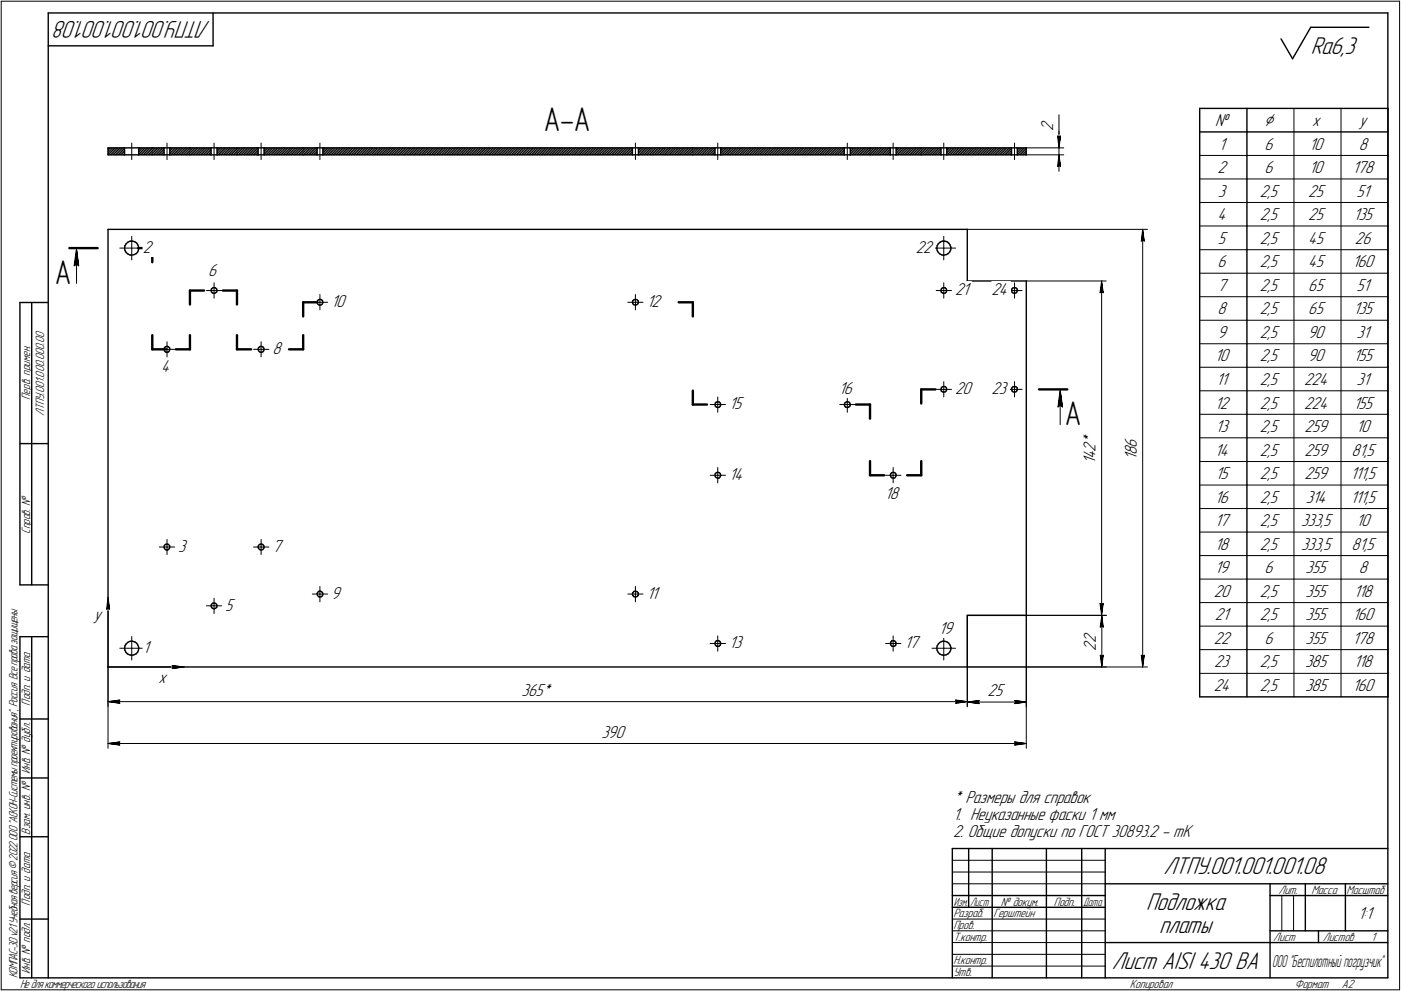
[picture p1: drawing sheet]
<svg xmlns="http://www.w3.org/2000/svg" width="595mm" height="421mm" viewBox="0 0 595 421" stroke-linecap="round" stroke-linejoin="round" font-family="sans-serif">
<defs><g id="words">
<g font-size="14.6">
<text x="231" y="55.7">А-А</text>
<text x="23.3" y="120.7">А</text>
<text x="452.4" y="180.7">А</text>
</g>
<g font-size="10.9">
<text x="89.5" y="9" transform="rotate(-180 89.5 9)">ЛТПУ.001.001.001.08</text>
<text x="556.8" y="22.8">Ra6,3</text>
<text x="494.2" y="371.5">ЛТПУ.001.001.001.08</text>
<text x="486.8" y="386.5">Подложка</text>
<text x="492.4" y="396.5">платы</text>
<text x="472.3" y="411.5">Лист AISI 430 BA</text>
</g>
<text font-size="8.5" x="537" y="53.6">Ç</text>
<g font-size="7.8">
<text x="516.2" y="53.6">№</text>
<text x="557.3" y="53.6">x</text>
<text x="577.3" y="53.6">y</text>
<text x="447.3" y="55.8" transform="rotate(-90 447.3 55.8)">2</text>
<text x="517.7" y="63.6">1</text>
<text x="537.1" y="63.6">6</text>
<text x="556.1" y="63.6">10</text>
<text x="577.1" y="63.6">8</text>
<text x="517.1" y="73.6">2</text>
<text x="537.1" y="73.6">6</text>
<text x="556.1" y="73.6">10</text>
<text x="574.5" y="73.6">178</text>
<text x="517.3" y="83.6">3</text>
<text x="535.2" y="83.6">2,5</text>
<text x="555.8" y="83.6">25</text>
<text x="576.3" y="83.6">51</text>
<text x="517.1" y="93.6">4</text>
<text x="535.2" y="93.6">2,5</text>
<text x="555.8" y="93.6">25</text>
<text x="574.9" y="93.6">135</text>
<text x="60.7" y="107.4">2</text>
<text x="389" y="107.4">22</text>
<text x="517.3" y="103.6">5</text>
<text x="535.2" y="103.6">2,5</text>
<text x="555.8" y="103.6">45</text>
<text x="575.6" y="103.6">26</text>
<text x="517.1" y="113.6">6</text>
<text x="535.2" y="113.6">2,5</text>
<text x="555.8" y="113.6">45</text>
<text x="574.5" y="113.6">160</text>
<text x="88.4" y="117.4">6</text>
<text x="405.7" y="125.4">21</text>
<text x="421.1" y="125.4">24</text>
<text x="517.1" y="123.6">7</text>
<text x="535.2" y="123.6">2,5</text>
<text x="555.8" y="123.6">65</text>
<text x="576.3" y="123.6">51</text>
<text x="140.7" y="130.4">10</text>
<text x="274.7" y="130.4">12</text>
<text x="517.1" y="133.6">8</text>
<text x="535.2" y="133.6">2,5</text>
<text x="555.8" y="133.6">65</text>
<text x="574.9" y="133.6">135</text>
<text x="517.1" y="143.6">9</text>
<text x="535.2" y="143.6">2,5</text>
<text x="555.6" y="143.6">90</text>
<text x="576.3" y="143.6">31</text>
<text x="115.7" y="150.4">8</text>
<text x="516.1" y="153.6">10</text>
<text x="535.2" y="153.6">2,5</text>
<text x="555.6" y="153.6">90</text>
<text x="574.9" y="153.6">155</text>
<text x="68.4" y="158.2">4</text>
<text x="356.4" y="167.4">16</text>
<text x="405.7" y="167.4">20</text>
<text x="421.1" y="167.4">23</text>
<text x="516.6" y="163.6">11</text>
<text x="535.2" y="163.6">2,5</text>
<text x="554" y="163.6">224</text>
<text x="576.3" y="163.6">31</text>
<text x="309.7" y="173.9">15</text>
<text x="516.1" y="173.6">12</text>
<text x="535.2" y="173.6">2,5</text>
<text x="554" y="173.6">224</text>
<text x="574.9" y="173.6">155</text>
<text x="516.3" y="183.6">13</text>
<text x="535.2" y="183.6">2,5</text>
<text x="554.2" y="183.6">259</text>
<text x="576.1" y="183.6">10</text>
<text x="465.4" y="191.9" transform="rotate(-90 465.4 191.9)">2</text>
<text x="465.4" y="188.7" transform="rotate(-90 465.4 188.7)">*</text>
<text x="482.9" y="190.3" transform="rotate(-90 482.9 190.3)">6</text>
<text x="465.4" y="197.1" transform="rotate(-90 465.4 197.1)">1</text>
<text x="465.4" y="195" transform="rotate(-90 465.4 195)">4</text>
<text x="482.9" y="195.6" transform="rotate(-90 482.9 195.6)">1</text>
<text x="482.9" y="193.4" transform="rotate(-90 482.9 193.4)">8</text>
<text x="516.1" y="193.6">14</text>
<text x="535.2" y="193.6">2,5</text>
<text x="554.2" y="193.6">259</text>
<text x="574.2" y="193.6">81,5</text>
<text x="309.7" y="203.9">14</text>
<text x="516.3" y="203.6">15</text>
<text x="535.2" y="203.6">2,5</text>
<text x="554.2" y="203.6">259</text>
<text x="573.6" y="203.6">111,5</text>
<text x="375.9" y="212">18</text>
<text x="516.1" y="213.6">16</text>
<text x="535.2" y="213.6">2,5</text>
<text x="554.7" y="213.6">314</text>
<text x="573.6" y="213.6">111,5</text>
<text x="516.1" y="223.6">17</text>
<text x="535.2" y="223.6">2,5</text>
<text x="552.6" y="223.6">333,5</text>
<text x="576.1" y="223.6">10</text>
<text x="516.1" y="233.6">18</text>
<text x="535.2" y="233.6">2,5</text>
<text x="552.6" y="233.6">333,5</text>
<text x="574.2" y="233.6">81,5</text>
<text x="75.7" y="234.4">3</text>
<text x="115.7" y="234.4">7</text>
<text x="516.1" y="243.6">19</text>
<text x="537.1" y="243.6">6</text>
<text x="554.6" y="243.6">355</text>
<text x="577.1" y="243.6">8</text>
<text x="140.7" y="254.4">9</text>
<text x="274.7" y="254.4">11</text>
<text x="515.6" y="253.6">20</text>
<text x="535.2" y="253.6">2,5</text>
<text x="554.6" y="253.6">355</text>
<text x="575" y="253.6">118</text>
<text x="39.8" y="263.5">y</text>
<text x="95.7" y="259.4">5</text>
<text x="516.1" y="263.6">21</text>
<text x="535.2" y="263.6">2,5</text>
<text x="554.6" y="263.6">355</text>
<text x="574.5" y="263.6">160</text>
<text x="398.8" y="269.2">19</text>
<text x="309.7" y="275.4">13</text>
<text x="384.2" y="275.4">17</text>
<text x="465.5" y="273.3" transform="rotate(-90 465.5 273.3)">2</text>
<text x="515.6" y="273.6">22</text>
<text x="537.1" y="273.6">6</text>
<text x="554.6" y="273.6">355</text>
<text x="574.5" y="273.6">178</text>
<text x="60.7" y="277.4">1</text>
<text x="465.5" y="276.5" transform="rotate(-90 465.5 276.5)">2</text>
<text x="515.8" y="283.6">23</text>
<text x="535.2" y="283.6">2,5</text>
<text x="554.4" y="283.6">385</text>
<text x="575" y="283.6">118</text>
<text x="67.3" y="290.1">x</text>
<text x="515.6" y="293.6">24</text>
<text x="535.2" y="293.6">2,5</text>
<text x="554.4" y="293.6">385</text>
<text x="574.5" y="293.6">160</text>
<text x="221.6" y="295.6">365*</text>
<text x="419.5" y="295.8">25</text>
<text x="255.5" y="313.4">390</text>
<text x="404.8" y="341.2">* Размеры для справок</text>
<text x="404.8" y="348.4">1. Неуказанные фаски 1 мм</text>
<text x="404.8" y="355.5">2. Общие допуски по ГОСТ 30893.2 - mK</text>
<text x="576.9" y="390.5">1:1</text>
</g>
<text font-size="7.5" x="540.3" y="410.7">ООО &quot;Беспилотный погрузчик&quot;</text>
<g font-size="5.4">
<text x="12.8" y="169.9" transform="rotate(-90 12.8 169.9)">Перв. примен.</text>
<text x="18.8" y="176.9" transform="rotate(-90 18.8 176.9)">ЛТПУ.001.000.000.00</text>
<text x="12.8" y="226.8" transform="rotate(-90 12.8 226.8)">Справ. №</text>
<text x="12.8" y="299.7" transform="rotate(-90 12.8 299.7)">Подп. и дата</text>
<text x="12.8" y="328.8" transform="rotate(-90 12.8 328.8)">Инв. № дубл.</text>
<text x="12.8" y="354.6" transform="rotate(-90 12.8 354.6)">Взам. инв. №</text>
<text x="543.1" y="379.8">Лит.</text>
<text x="557.1" y="379.8">Масса</text>
<text x="572" y="379.8">Масштаб</text>
<text x="12.8" y="384.7" transform="rotate(-90 12.8 384.7)">Подп. и дата</text>
<text x="405" y="389.8">Разраб.</text>
<text x="422" y="389.8">Герштейн</text>
<text x="425.2" y="384.8">№ докум.</text>
<text x="447.6" y="384.8">Подп.</text>
<text x="405" y="394.8">Пров.</text>
<text x="405" y="399.8">Т.контр.</text>
<text x="540.9" y="399.8">Лист</text>
<text x="561.9" y="399.8">Листов</text>
<text x="582.4" y="399.8">1</text>
<text x="12.8" y="413.8" transform="rotate(-90 12.8 413.8)">Инв. № подл.</text>
<text x="405" y="409.8">Н.контр.</text>
<text x="7.5" y="415.5" transform="rotate(-90 7.5 415.5)">КОМПАС-3Dv21 Учебнаяверсия©2022ООО&quot;АСКОН-Системыпроектирования&quot;, Россия. Всеправазащищены.</text>
<text x="8.5" y="419.8">Недлякоммерческогоиспользования</text>
<text x="405" y="414.8">Утв.</text>
<text x="480" y="419.8">Копировал</text>
<text x="550" y="419.8">Формат</text>
<text x="570" y="419.8">A2</text>
</g>
<g font-size="5.3">
<text x="405.1" y="384.8">Изм.</text>
<text x="412.1" y="384.8">Лист</text>
<text x="460.1" y="384.8">Дата</text>
</g>
</g></defs>
<g fill="none" stroke="#000" stroke-width=".59">
<path d="M20.5 5.5v410zM20.5 5.5h569zM20.5 19.5h70zM90.5 5.5v14zM544.2 16.5l4.9 8.5zM556.8 11.6l-7.7 13.4zM556.8 11.6h24.7zM589.5 5.5v410zM509.6 46.1h80zM509.6 56h80zM509.6 46.1v250zM529.7 56v10z"/>
<path d="M529.7 46.1v9.9zM589.6 46.1v250zM45.9 62.8v3zM45.9 65.8h7zM45.9 62.8h7zM52.9 62.8v3zM52.9 62.8h6zM52.9 65.8h6zM58.9 62.8h5.8zM58.9 65.8h5.8zM58.9 62.8v3zM64.7 65.8h5z"/>
<path d="M64.7 62.8h5zM69.7 62.8v3zM69.7 65.8h2.4zM69.7 62.8h2.4zM72.1 62.8h8.6zM72.1 65.8h8.6zM72.1 62.8v3zM80.7 65.8h9zM80.7 62.8h9zM89.7 62.8v3zM89.7 65.8h2.5zM89.7 62.8h2.5z"/>
<path d="M92.2 62.8v3zM92.2 65.8h8.5zM92.2 62.8h8.5zM100.7 62.8h8.9zM100.7 65.8h8.9zM109.6 62.8v3zM109.6 62.8h2.6zM109.6 65.8h2.6zM112.2 62.8v3zM112.2 62.8h16.6zM112.2 65.8h16.6zM128.8 65.8h5.9z"/>
<path d="M128.8 62.8h5.9zM134.7 62.8v3zM134.7 65.8h2.5zM134.7 62.8h2.5zM137.2 62.8h131.4zM137.2 62.8v3zM137.2 65.8h131.4zM268.6 62.8v3zM268.6 62.8h2.6zM268.6 65.8h2.6zM271.2 65.8h23.1zM271.2 62.8v3z"/>
<path d="M271.2 62.8h23.1zM294.3 65.8h9.4zM294.3 62.8h9.4zM303.7 62.8v3zM303.7 65.8h2.5zM303.7 62.8h2.5zM306.2 62.8v3zM306.2 62.8h52.4zM306.2 65.8h52.4zM358.6 62.8v3zM358.6 65.8h2.6zM358.6 62.8h2.6z"/>
<path d="M361.2 62.8h8.4zM361.2 62.8v3zM361.2 65.8h8.4zM369.6 62.8h8.6zM369.6 65.8h8.6zM378.2 62.8v3zM378.2 65.8h2.5zM378.2 62.8h2.5zM380.7 65.8h10.6zM380.7 62.8v3zM380.7 62.8h10.6zM391.3 65.8h8.4z"/>
<path d="M391.3 62.8h8.4zM399.7 62.8v3zM399.7 62.8h2.5zM399.7 65.8h2.5zM402.2 62.8h27.5zM402.2 62.8v3zM402.2 65.8h27.5zM429.7 62.8v3zM429.7 62.8h2.4zM429.7 65.8h2.4zM432.1 65.8h3.8zM432.1 62.8h3.8z"/>
<path d="M432.1 62.8v3zM435.9 62.8v3zM529.7 76v10zM529.7 66v10zM45.9 97.5h365zM45.9 97.5v185.9zM410.9 97.5v21.9zM529.7 96v10.1zM529.7 86v10zM52.9 105.4l.2 1zM53.1 104.4l-.2 1zM53.1 106.4l.5 .9z"/>
<path d="M53.6 103.5l.8-.6zM53.6 103.5l-.5 .9zM53.6 107.3l.8 .6zM54.4 102.9l.9-.5zM54.4 107.9l.9 .5zM55.3 102.4h1zM55.3 108.4h.7zM56 108.4l.9-.2zM56.3 102.4l.9 .3zM56.9 108.2l.9-.4zM57.2 102.7l.9 .6zM58.1 103.3l.5 .8z"/>
<path d="M58.5 107l-.7 .8zM58.6 104.1l.3 1zM58.8 106.1l-.3 .9zM58.9 105.1l-.1 1zM397.9 105.4l.2 1zM398.1 104.4l-.2 1zM398.1 106.4l.5 .9zM398.6 103.5l.8-.6zM398.6 103.5l-.5 .9zM398.6 107.3l.7 .6zM399.3 107.9l.9 .5zM399.4 102.9l.9-.5z"/>
<path d="M400.2 108.4h.7zM400.3 102.4h.9zM400.9 108.4l1-.2zM401.2 102.4l1.1 .3zM401.9 108.2l.9-.4zM402.3 102.7l.7 .6zM403 103.3l.6 .8zM403.4 107l-.6 .8zM403.6 104.1l.3 1zM403.9 106.1l-.5 .9zM403.9 105.1v1zM410.9 119.4h25z"/>
<path d="M435.9 119.4v142.1zM529.7 116.1v10zM529.7 106.1v10zM8.5 128.5v120zM8.5 128.5h12zM13.5 128.5v120zM89.7 123.4l.1 .6zM89.8 122.8l.5-.5zM89.8 122.8l-.1 .6zM89.8 124l.5 .5zM90.3 124.5l.6 .1zM90.3 122.3l.6-.1z"/>
<path d="M90.9 124.6l.6-.1zM90.9 122.2l.6 .1zM91.5 124.5l.5-.5zM91.5 122.3l.5 .5zM92 122.8l.2 .6zM92.2 123.4l-.2 .6zM134.7 128.4l.2 .6zM134.9 127.8l-.2 .6zM134.9 129l.4 .5zM135.3 127.3l.7-.1zM135.3 127.3l-.4 .5zM135.3 129.5l.6 .1z"/>
<path d="M135.9 129.6l.7-.1zM136 127.2l.6 .1zM136.6 129.5l.4-.5zM136.6 127.3l.4 .5zM137 127.8l.2 .6zM137.2 128.4l-.2 .6zM268.6 128.4l.2 .6zM268.8 127.8l.5-.5zM268.8 127.8l-.2 .6zM268.8 129l.4 .5zM269.2 129.5l.7 .1zM269.3 127.3l.6-.1z"/>
<path d="M269.9 129.6l.6-.1zM269.9 127.2l.7 .1zM270.5 129.5l.5-.5zM270.6 127.3l.4 .5zM271 127.8l.2 .6zM271.2 128.4l-.2 .6zM399.7 123.4l.1 .6zM399.8 124l.5 .5zM399.9 122.8l-.2 .6zM400.3 122.3l.6-.1zM400.3 122.3l-.4 .5zM400.3 124.5l.6 .1z"/>
<path d="M400.9 124.6l.7-.1zM400.9 122.2l.7 .1zM401.6 124.5l.4-.5zM401.6 122.3l.4 .5zM402 122.8l.2 .6zM402.2 123.4l-.2 .6zM429.7 123.4l.2 .6zM429.9 122.8l-.2 .6zM429.9 124l.4 .5zM430.3 122.3l.7-.1zM430.3 122.3l-.4 .5zM430.3 124.5l.6 .1z"/>
<path d="M430.9 124.6h.1M431 124.6l.5-.1zM431 122.2l.5 .1zM431.5 122.3l.6 .5zM432 124l-.5 .5zM432.1 122.8v.6zM432.1 123.4l-.1 .6zM529.7 136.1v9.9zM529.7 126.1v10zM69.7 148.4l.1 .6zM69.8 147.7l-.1 .7zM69.8 149l.5 .5z"/>
<path d="M70.3 147.3l.7-.1zM70.3 147.3l-.5 .4zM70.3 149.5l.6 .2zM70.9 149.7h.1M71 149.7l.5-.2zM71 147.2l.5 .1zM71.5 147.3l.6 .5zM72 149l-.5 .5zM72.1 147.8v.6zM72.1 148.4l-.1 .6zM109.6 148.4l.2 .6zM109.8 147.7l.5-.4z"/>
<path d="M109.8 147.7l-.2 .7zM109.8 149l.5 .5zM110.3 147.3l.6-.1zM110.3 149.5l.6 .2zM110.9 149.7l.7-.2zM110.9 147.2l.7 .1zM111.6 147.3l.4 .5zM112 149l-.4 .5zM112 147.8l.2 .6zM112.2 148.4l-.2 .6zM529.7 156v10zM529.7 146v10z"/>
<path d="M303.7 171.9l.2 .7zM303.9 171.3l-.2 .6zM303.9 172.6l.4 .4zM304.3 170.9l.7-.2zM304.3 170.9l-.4 .4zM304.3 173l.6 .1zM304.9 173.1l.7-.1zM305 170.7l.6 .2zM305.6 173l.4-.4zM305.6 170.9l.4 .4zM306 171.3l.2 .7zM306.2 172l-.2 .6z"/>
<path d="M358.6 171.9l.2 .7zM358.8 171.3l.5-.4zM358.8 171.3l-.2 .6zM358.8 172.6l.4 .4zM359.2 173l.7 .1zM359.3 170.9l.6-.2zM359.9 173.1l.6-.1zM359.9 170.7l.7 .2zM360.5 173l.5-.4zM360.6 170.9l.4 .4zM361 171.3l.2 .7zM361.2 172l-.2 .6z"/>
<path d="M399.7 165.4l.1 .6zM399.8 166l.5 .5zM399.9 164.8l-.2 .6zM400.3 164.3l.6-.1zM400.3 164.3l-.4 .5zM400.3 166.5l.6 .1zM400.9 166.6l.7-.1zM400.9 164.2l.7 .1zM401.6 166.5l.4-.5zM401.6 164.3l.4 .5zM402 164.8l.2 .6zM402.2 165.4l-.2 .6z"/>
<path d="M429.7 165.4l.2 .6zM429.9 164.8l-.2 .6zM429.9 166l.4 .5zM430.3 164.3l.7-.1zM430.3 164.3l-.4 .5zM430.3 166.5l.6 .1zM430.9 166.6h.1M431 166.6l.5-.1zM431 164.2l.5 .1zM431.5 166.5l.5-.5zM431.5 164.3l.6 .5zM432.1 164.8v.6z"/>
<path d="M432.1 165.4l-.1 .6zM529.7 176v10zM529.7 166v10zM8.5 188.5h12zM529.7 196.1v10zM529.7 186v10.1zM303.7 201.9l.2 .6zM303.9 201.3l-.2 .6zM303.9 202.5l.4 .4zM304.3 200.8l.7-.1zM304.3 200.8l-.4 .5zM304.3 202.9l.6 .3z"/>
<path d="M304.9 203.2l.7-.2zM305 200.7l.6 .1zM305.6 200.8l.4 .5zM306 202.5l-.4 .5zM306 201.3l.2 .6zM306.2 201.9l-.2 .6zM378.2 201.9l.2 .6zM378.4 201.3l.4-.5zM378.4 201.3l-.2 .6zM378.4 202.5l.4 .4zM378.8 200.8l.7-.1zM378.8 202.9l.6 .3z"/>
<path d="M379.4 203.2l.7-.2zM379.5 200.7l.6 .1zM380.1 200.8l.4 .5zM380.5 202.5l-.4 .5zM380.5 201.3l.2 .6zM380.7 201.9l-.2 .6zM529.7 216.1v10zM529.7 206.1v10zM69.7 232.4l.1 .6zM69.8 231.7l-.1 .7zM69.8 233l.5 .5zM70.3 231.3l.7-.2z"/>
<path d="M70.3 231.3l-.5 .4zM70.3 233.5l.6 .2zM70.9 233.7h.1M71 233.7l.5-.2zM71 231.1l.5 .2zM71.5 231.3l.6 .5zM72 233l-.5 .5zM72.1 231.8v.6zM72.1 232.4l-.1 .6zM109.6 232.4l.2 .6zM109.8 231.7l.5-.4zM109.8 231.7l-.2 .7z"/>
<path d="M109.8 233l.5 .5zM110.3 231.3l.6-.2zM110.3 233.5l.6 .2zM110.9 233.7l.7-.2zM110.9 231.1l.7 .2zM111.6 231.3l.4 .5zM112 233l-.4 .5zM112 231.8l.2 .6zM112.2 232.4l-.2 .6zM529.7 236.1v9.9zM529.7 226.1v10zM8.5 248.5h12z"/>
<path d="M89.7 257.4l.1 .6zM89.8 256.8l-.1 .6zM89.8 258l.5 .5zM90.3 258.5l.6 .2zM90.3 256.3l.6-.1zM90.3 256.3l-.5 .5zM90.9 258.7l.6-.2zM90.9 256.2l.6 .2zM91.5 258.5l.5-.4zM91.5 256.4l.5 .4zM92 256.8l.2 .6zM92.2 257.4l-.2 .7z"/>
<path d="M134.7 252.4l.2 .6zM134.9 251.8l-.2 .6zM134.9 253l.4 .5zM135.3 251.3l.7-.2zM135.3 251.3l-.4 .5zM135.3 253.5l.6 .2zM135.9 253.7l.7-.2zM136 251.1l.6 .3zM136.6 253.5l.4-.4zM136.6 251.4l.4 .4zM137 251.8l.2 .6zM137.2 252.4l-.2 .7z"/>
<path d="M268.6 252.4l.2 .6zM268.8 251.8l-.2 .6zM268.8 253l.4 .5zM269.2 253.5l.7 .2zM269.3 251.3l.6-.2zM269.3 251.3l-.5 .5zM269.9 253.7l.6-.2zM269.9 251.1l.7 .3zM270.5 253.5l.5-.4zM270.6 251.4l.4 .4zM271 251.8l.2 .6zM271.2 252.4l-.2 .7z"/>
<path d="M529.7 256v10zM529.7 246v10zM8.5 270.5v145zM8.5 270.5h12zM13.5 270.5v145zM52.9 275.4l.2 1zM53.1 274.4l-.2 1zM53.1 276.4l.5 .9zM53.6 273.6l.8-.7zM53.6 273.6l-.5 .8zM53.6 277.3l.8 .7zM54.4 272.9l.9-.4z"/>
<path d="M54.4 278l.9 .3zM55.3 272.5h1zM55.3 278.3l.7 .1zM56 278.4l.9-.2zM56.3 272.5l.9 .2zM56.9 278.2l.9-.4zM57.2 272.7l.9 .6zM58.1 273.3l.5 .9zM58.5 277l-.7 .8zM58.6 274.2l.3 .9zM58.8 276.1l-.3 .9zM58.9 275.1l-.1 1z"/>
<path d="M303.7 273.4l.2 .6zM303.9 272.8l-.2 .6zM303.9 274l.4 .5zM304.3 272.3l.7-.1zM304.3 272.3l-.4 .5zM304.3 274.5l.6 .2zM304.9 274.7l.7-.2zM305 272.2l.6 .2zM305.6 274.5l.4-.4zM305.6 272.4l.4 .4zM306 272.8l.2 .6zM306.2 273.4l-.2 .7z"/>
<path d="M378.2 273.4l.2 .6zM378.4 272.8l-.2 .6zM378.4 274l.4 .5zM378.8 272.3l.7-.1zM378.8 272.3l-.4 .5zM378.8 274.5l.6 .2zM379.4 274.7l.7-.2zM379.5 272.2l.6 .2zM380.1 274.5l.4-.4zM380.1 272.4l.4 .4zM380.5 272.8l.2 .6zM380.7 273.4l-.2 .7z"/>
<path d="M397.9 275.4l.2 1zM398.1 274.4l-.2 1zM398.1 276.4l.5 .9zM398.6 273.6l.8-.7zM398.6 273.6l-.5 .8zM398.6 277.3l.7 .7zM399.3 278l.9 .3zM399.4 272.9l.9-.4zM400.2 278.3l.7 .1zM400.3 272.5h.9zM400.9 278.4l1-.2zM401.2 272.5l1.1 .2z"/>
<path d="M401.9 278.2l.9-.4zM402.3 272.7l.7 .6zM403 273.3l.6 .9zM403.4 277l-.6 .8zM403.6 274.2l.3 .9zM403.9 276.1l-.5 .9zM403.9 275.1v1zM410.9 261.5v21.9zM410.9 261.5h25zM529.7 276v10.1zM529.7 266v10zM45.9 283.4h365z"/>
<path d="M509.6 296.1h80zM529.7 286.1v10zM8.5 305.5h12zM8.5 330.5h12zM8.5 355.5h12zM404.5 360.5h185zM404.5 360.5v55zM411.5 360.5v25zM421.5 360.5v55zM444.5 360.5v55zM459.5 360.5v55zM469.5 360.5v55z"/>
<path d="M469.5 375.5h120zM539.5 375.5v40zM554.5 375.5v20zM571.5 375.5v20zM8.5 390.5h12zM404.5 380.5h65zM404.5 385.5h65zM539.5 380.5h15zM539.5 395.5h50zM554.5 380.5h35zM560.1 395.5v5zM8.5 415.5h12z"/>
<path d="M20.5 415.5h569zM469.5 400.5h70zM539.5 400.5h50z"/>
</g>
<g fill="none" stroke="#000" stroke-width=".42">
<path d="M.5 .5v420zM.5 .5h594zM594.5 .5v420zM449.2 57.8l.6 .5zM449.2 57.8l.6 5zM449.8 57.7v5.1zM449.8 48.8v8.9zM449.8 58.3l.7-.5zM449.8 55.8v7zM450.5 57.8l-.7 5zM549.7 46.1v250zM569.6 46.1v250z"/>
<path d="M45.9 65.8l3-3zM45.9 65.1l2.4-2.3zM45.9 64.3l1.6-1.5zM45.9 63.7l.9-.9zM45.9 63l.2-.2zM46.7 65.8l2.9-3zM47.3 65.8l3.1-3zM48 65.8l3.1-3zM48.8 65.8l2.9-3zM49.4 65.8l3.1-3zM50.9 65.8l2-2zM51.6 65.8l1.3-1.4z"/>
<path d="M52.3 65.8l.6-.6zM52.9 63l-2.7 2.8zM56 60.8v7zM58.9 65.5l2.7-2.7zM58.9 64.8l2.1-2zM58.9 64.1l1.3-1.3zM58.9 63.4l.6-.6zM59.4 65.8l3-3zM60 65.8l3.1-3zM60.8 65.8l3-3zM61.5 65.8l3-3zM63.6 65.8l1.1-1.1z"/>
<path d="M64.7 65.4l2.6-2.6zM64.7 65.4l-.4 .4zM64.7 64.7l1.9-1.9zM64.7 64l1.2-1.2zM64.7 64l-1.8 1.8zM64.7 63.2l-2.5 2.6zM64.7 63.2l.5-.4zM65 65.8l3-3zM65.7 65.8l3-3zM66.5 65.8l2.9-3zM67.8 65.8l1.9-1.9zM68.6 65.8l1.1-1.1z"/>
<path d="M69.3 65.8l.4-.4zM69.7 63.2l-2.6 2.6zM71 60.8v7zM72.1 65.7l3-2.9zM72.1 65l2.3-2.2zM72.1 64.3l1.6-1.5zM72.1 63.6l.9-.8zM72.1 62.9h.1M72.8 65.8l3-3zM73.5 65.8l3-3zM74.2 65.8l3-3zM74.9 65.8l3-3z"/>
<path d="M75.6 65.8l3.1-3zM77 65.8l3-3zM77.7 65.8l3-3zM79.3 62.8l-2.9 3zM80.6 65.8h.1M80.7 65.7l2.9-2.9zM80.7 64.9l2.2-2.1zM80.7 64.9l-.9 .9zM80.7 64.3l-1.5 1.5zM80.7 64.3l1.4-1.5zM80.7 63.6l.7-.8zM80.7 63.6l-2.2 2.2z"/>
<path d="M80.7 62.8h.1M81.3 65.8l2.9-3zM82 65.8l3-3zM83.4 65.8l3-3zM84.1 65.8l3-3zM84.8 65.8l3-3zM85.5 65.8l3.1-3zM85.7 62.8l-3 3zM86.2 65.8l3-3zM87 65.8l2.7-2.7zM87.6 65.8l2.1-2zM89.7 65.2l-.6 .6z"/>
<path d="M89.7 64.4l-1.3 1.4zM90.9 60.8v7zM92.2 65.5l2.7-2.7zM92.2 64.8l1.9-2zM92.2 64.1l1.3-1.3zM92.2 63.4l.6-.6zM92.6 65.8l3-3zM93.3 65.8l3-3zM94 65.8l3-3zM94.7 65.8l3-3zM96.1 65.8l3-3zM96.9 65.8l2.9-3z"/>
<path d="M97.5 65.8l3.1-3zM98.2 65.8l2.5-2.5zM98.4 62.8l-3 3zM99 65.8l1.7-1.7zM99.7 65.8l1-1zM100.7 65.4l-.3 .4zM100.7 65.4l2.7-2.6zM100.7 64.8l2-2zM100.7 64.1l1.2-1.3zM100.7 63.3l.6-.5zM101.1 65.8l3-3zM101.8 65.8l3-3z"/>
<path d="M102.5 65.8l3-3zM103.2 65.8l3-3zM103.9 65.8l3-3zM105.3 65.8l3-3zM106 65.8l3.1-3zM107.4 65.8l2.2-2.2zM107.6 62.8l-3 3zM109.6 65.8h.1M109.6 64.9l-.7 .9zM109.6 64.3l-1.5 1.5zM109.6 62.8l-2.8 3zM110.9 60.8v7z"/>
<path d="M112.2 65.3l2.5-2.5zM112.2 63.9l1.1-1.1zM112.2 63.2l.4-.4zM112.4 65.8l3-3zM113.1 65.8l3-3zM113.8 65.8l3-3zM114 62.8l-1.8 1.8zM114.6 65.8l2.9-3zM115.2 65.8l3-3zM115.9 65.8l3.1-3zM118 65.8l3.1-3zM118.8 65.8l3-3z"/>
<path d="M119.5 65.8l2.9-3zM119.6 62.8l-2.9 3zM120.1 65.8l3.1-3zM120.3 62.8l-3 3zM120.9 65.8l3-3zM121.6 65.8l2.9-3zM122.3 65.8l3-3zM123 65.8l3-3zM123.7 65.8l3-3zM124.4 65.8l3-3zM125.1 65.8l3-3zM125.8 65.8l3-3z"/>
<path d="M126.6 65.8l2.2-2.2zM127.3 65.8l1.5-1.5zM127.9 65.8l.9-.9zM128.7 65.8h.1M128.8 65.7l2.9-2.9zM128.8 64.9l2.2-2.1zM128.8 64.3l1.4-1.5zM128.8 63.6l.7-.8zM128.8 62.8h.1M130 65.8l3.1-3zM130.8 65.8l3-3zM131.5 65.8l3-3z"/>
<path d="M132.2 65.8l2.5-2.5zM132.3 62.8l-2.9 3zM133.6 65.8l1.1-1.1zM134.3 65.8l.4-.4zM134.7 64l-1.8 1.8zM135.9 60.8v7zM137.2 65.8l2.9-3zM137.2 65l2.2-2.2zM137.2 64.3l1.6-1.5zM137.2 63.7l.8-.9zM137.2 62.9h.1M137.8 65.8l3.1-3z"/>
<path d="M138.6 65.8l3-3zM139.3 65.8l2.9-3zM140 65.8l3-3zM140.7 65.8l3-3zM141.4 65.8l3-3zM142.1 65.8l3-3zM142.8 65.8l3-3zM143.5 65.8l3-3zM144.2 65.8l3-3zM144.9 65.8l3-3zM145.6 65.8l3-3zM146.3 65.8l3.1-3z"/>
<path d="M147.1 65.8l2.9-3zM147.7 65.8l3.1-3zM148.4 65.8l3.1-3zM149.2 65.8l2.9-3zM149.9 65.8l3-3zM150.5 65.8l3.1-3zM152 65.8l3-3zM152.7 65.8l3-3zM153.4 65.8l3-3zM154.1 65.8l3-3zM154.3 62.8l-3 3zM154.9 65.8l2.9-3z"/>
<path d="M155.5 65.8l3-3zM156.2 65.8l3.1-3zM158.3 65.8l3.1-3zM159.1 65.8l3-3zM159.8 65.8l2.9-3zM159.9 62.8l-2.9 3zM160.4 65.8l3.1-3zM160.6 62.8l-3 3zM161.2 65.8l3-3zM161.9 65.8l3-3zM162.6 65.8l3-3zM164 65.8l3-3z"/>
<path d="M164.8 65.8l2.9-3zM165.4 65.8l3-3zM166.1 65.8l3.1-3zM166.3 62.8l-3 3zM166.9 65.8l2.9-3zM167.6 65.8l2.9-3zM168.2 65.8l3.1-3zM169 65.8l3-3zM170.3 65.8l3.1-3zM171.1 65.8l3-3zM171.8 65.8l3-3zM172.5 65.8l3-3z"/>
<path d="M172.6 62.8l-2.9 3zM173.2 65.8l3-3zM173.9 65.8l3.1-3zM174.6 65.8l3-3zM175.3 65.8l3-3zM176 65.8l3.1-3zM176.7 65.8l3-3zM177.5 65.8l2.9-3zM178.1 65.8l3.1-3zM179.6 65.8l2.9-3zM180.3 65.8l3-3zM181 65.8l3-3z"/>
<path d="M181.7 65.8l3-3zM181.9 62.8l-3 3zM182.4 65.8l3-3zM183.1 65.8l3-3zM183.8 65.8l3-3zM184.5 65.8l3-3zM185.9 65.8l3-3zM186.6 65.8l3.1-3zM187.4 65.8l2.9-3zM188 65.8l3.1-3zM188.2 62.8l-2.9 3zM188.7 65.8l3.1-3z"/>
<path d="M189.5 65.8l2.9-3zM190.2 65.8l3-3zM190.9 65.8l3-3zM192.3 65.8l3-3zM193 65.8l3-3zM193.7 65.8l3-3zM194.4 65.8l3-3zM194.6 62.8l-3 3zM195.2 65.8l2.9-3zM195.8 65.8l3-3zM196.5 65.8l3.1-3zM197.3 65.8l2.9-3z"/>
<path d="M198.6 65.8l3.1-3zM199.4 65.8l3-3zM200.1 65.8l3-3zM200.7 65.8l3.1-3zM200.9 62.8l-2.9 3zM201.5 65.8l3-3zM202.2 65.8l3-3zM202.9 65.8l3-3zM203.6 65.8l3-3zM204.3 65.8l3-3zM205.1 65.8l2.9-3zM205.7 65.8l3-3z"/>
<path d="M206.4 65.8l3.1-3zM207.9 65.8l2.9-3zM208.5 65.8l3.1-3zM209.3 65.8l3-3zM210 65.8l2.9-3zM210.1 62.8l-2.9 3zM210.7 65.8l3-3zM211.4 65.8l3-3zM212.1 65.8l3-3zM212.8 65.8l3-3zM214.2 65.8l3.1-3zM214.9 65.8l3-3z"/>
<path d="M215.6 65.8l3-3zM216.3 65.8l3.1-3zM216.5 62.8l-3 3zM217.1 65.8l2.9-3zM217.8 65.8l2.9-3zM218.4 65.8l3.1-3zM219.2 65.8l3-3zM220.6 65.8l3-3zM221.3 65.8l3-3zM222 65.8l3-3zM222.7 65.8l3-3zM222.8 62.8l-2.9 3z"/>
<path d="M223.4 65.8l3-3zM224.1 65.8l3-3zM224.8 65.8l3-3zM225.6 65.8l2.9-3zM226.2 65.8l3.1-3zM226.9 65.8l3.1-3zM227.7 65.8l2.9-3zM228.3 65.8l3.1-3zM229.1 65.8l3-3zM229.8 65.8l2.9-3zM230.5 65.8l3-3zM231.2 65.8l3-3z"/>
<path d="M231.9 65.8l3-3zM232.6 65.8l3-3zM233.3 65.8l3-3zM234 65.8l3-3zM234.7 65.8l3-3zM235.5 65.8l2.9-3zM236.1 65.8l3-3zM236.8 65.8l3.1-3zM237.6 65.8l2.9-3zM238.3 65.8l3-3zM238.9 65.8l3.1-3zM239.7 65.8l3-3z"/>
<path d="M240.4 65.8l3-3zM241 65.8l3.1-3zM242.5 65.8l3-3zM243.2 65.8l3-3zM243.9 65.8l3-3zM244.6 65.8l3-3zM244.8 62.8l-3 3zM245.4 65.8l2.9-3zM246 65.8l3-3zM246.7 65.8l3.1-3zM248.8 65.8l3.1-3zM249.6 65.8l3-3z"/>
<path d="M250.3 65.8l2.9-3zM250.4 62.8l-2.9 3zM251 65.8l3-3zM251.1 62.8l-2.9 3zM251.7 65.8l3-3zM252.4 65.8l3-3zM253.1 65.8l3-3zM253.8 65.8l3-3zM254.5 65.8l3.1-3zM255.3 65.8l2.9-3zM255.9 65.8l3-3zM256.6 65.8l3.1-3z"/>
<path d="M257.4 65.8l2.9-3zM258.1 65.8l2.9-3zM258.7 65.8l3.1-3zM259.5 65.8l3-3zM260.2 65.8l2.9-3zM260.9 65.8l3-3zM261.6 65.8l3-3zM262.3 65.8l3-3zM263 65.8l3-3zM263.7 65.8l3-3zM264.4 65.8l3.1-3zM265.1 65.8l3-3z"/>
<path d="M265.9 65.8l2.7-2.8zM266.5 65.8l2.1-2.1zM268 65.8l.6-.7zM268.6 64.3l-1.3 1.5zM269.9 60.8v7zM271.2 65.4l2.6-2.6zM271.2 64.7l1.8-1.9zM271.2 64l1.2-1.2zM271.2 63.2l.5-.4zM271.5 65.8l3-3zM272.2 65.8l3-3zM272.9 65.8l3-3z"/>
<path d="M273.6 65.8l3-3zM274.3 65.8l3-3zM275 65.8l3-3zM275.8 65.8l2.9-3zM276.4 65.8l3.1-3zM277.1 65.8l3.1-3zM277.9 65.8l2.9-3zM278.6 65.8l3-3zM279.2 65.8l3.1-3zM280 65.8l3-3zM280.7 65.8l3-3zM281.4 65.8l3-3z"/>
<path d="M282.1 65.8l3-3zM282.8 65.8l3-3zM283.5 65.8l3-3zM284.2 65.8l3-3zM284.9 65.8l3.1-3zM285.7 65.8l2.9-3zM286.3 65.8l3-3zM287 65.8l3.1-3zM287.8 65.8l2.9-3zM288.5 65.8l2.9-3zM289.1 65.8l3.1-3zM289.9 65.8l3-3z"/>
<path d="M290.6 65.8l3-3zM291.3 65.8l3-3zM292 65.8l2.3-2.3zM292.7 65.8l1.6-1.6zM294.1 65.8l.2-.2zM294.3 65.6l2.8-2.8zM294.3 64.9l2.1-2.1zM294.3 64.9l-.8 .9zM294.3 64.2l1.4-1.4zM294.3 63.5l.7-.7zM294.8 65.8l3.1-3zM295.6 65.8l2.9-3z"/>
<path d="M296.2 65.8l3-3zM296.9 65.8l3.1-3zM297.7 65.8l3-3zM298.4 65.8l2.9-3zM299 65.8l3.1-3zM299.8 65.8l3-3zM300.5 65.8l2.9-3zM301.2 65.8l2.5-2.5zM301.9 65.8l1.8-1.8zM302.6 65.8l1.1-1.1zM303.3 65.8l.4-.4zM304.9 60.8v7z"/>
<path d="M306.2 65.8l2.9-3zM306.2 65l2.2-2.2zM306.2 64.3l1.6-1.5zM306.2 63.7l.8-.9zM306.2 62.9h.1M306.8 65.8l3.1-3zM307.6 65.8l3-3zM308.3 65.8l2.9-3zM308.9 65.8l3.1-3zM309.7 65.8l3-3zM310.4 65.8l3-3zM311.1 65.8l3-3z"/>
<path d="M311.8 65.8l3-3zM312.5 65.8l3-3zM313.2 65.8l3-3zM313.9 65.8l3-3zM314.6 65.8l3-3zM315.3 65.8l3-3zM316.1 65.8l2.9-3zM316.7 65.8l3.1-3zM317.4 65.8l3.1-3zM318.2 65.8l2.9-3zM318.9 65.8l3-3zM319.6 65.8l3-3z"/>
<path d="M320.3 65.8l3-3zM321 65.8l3-3zM321.7 65.8l3-3zM322.4 65.8l3-3zM323.1 65.8l3-3zM323.8 65.8l3-3zM324.5 65.8l3-3zM325.2 65.8l3.1-3zM326 65.8l2.9-3zM326.6 65.8l3-3zM327.3 65.8l3.1-3zM328.1 65.8l2.9-3z"/>
<path d="M328.8 65.8l3-3zM329.4 65.8l3.1-3zM330.2 65.8l3-3zM330.9 65.8l3-3zM331.6 65.8l3-3zM332.3 65.8l3-3zM333 65.8l3-3zM333.8 65.8l2.9-3zM334.4 65.8l3-3zM335.1 65.8l3.1-3zM335.9 65.8l2.9-3zM336.5 65.8l3-3z"/>
<path d="M337.2 65.8l3.1-3zM338 65.8l3-3zM338.7 65.8l2.9-3zM339.3 65.8l3.1-3zM340.1 65.8l3-3zM340.8 65.8l3-3zM341.5 65.8l3-3zM342.2 65.8l3-3zM342.9 65.8l3-3zM343.6 65.8l3-3zM344.3 65.8l3-3zM345 65.8l3.1-3z"/>
<path d="M345.8 65.8l2.9-3zM346.5 65.8l2.9-3zM347.1 65.8l3.1-3zM347.9 65.8l3-3zM348.6 65.8l2.9-3zM349.2 65.8l3.1-3zM350 65.8l3-3zM350.7 65.8l3-3zM351.4 65.8l3-3zM352.1 65.8l3-3zM352.8 65.8l3-3zM353.5 65.8l3-3z"/>
<path d="M354.2 65.8l3-3zM354.9 65.8l3.1-3zM355.6 65.8l3-3zM356.4 65.8l2.2-2.3zM357 65.8l1.6-1.6zM358.5 65.8l.1-.2zM358.6 64.9l-.8 .9zM359.9 60.8v7zM361.2 65.2l2.4-2.4zM361.2 64.5l1.7-1.7zM361.2 63.8l1-1zM361.2 63.1l.2-.3z"/>
<path d="M361.3 65.8l3-3zM362 65.8l3-3zM362.7 65.8l3-3zM363.4 65.8l3-3zM364.2 65.8l2.9-3zM364.8 65.8l3-3zM365.5 65.8l3.1-3zM366.3 65.8l2.9-3zM366.9 65.8l2.7-2.6zM367.6 65.8l2-2zM368.4 65.8l1.2-1.2zM369.1 65.8l.5-.5z"/>
<path d="M369.6 65.3l2.5-2.5zM369.6 63.8l1.1-1zM369.6 63.2l.4-.4zM369.7 65.8l3.1-3zM370.5 65.8l3-3zM371.2 65.8l3-3zM371.3 62.8l-1.7 1.8zM371.9 65.8l3-3zM372.6 65.8l3-3zM373.3 65.8l3-3zM374.1 65.8l2.9-3zM374.7 65.8l3-3z"/>
<path d="M375.4 65.8l2.8-2.7zM376.2 65.8l2-2zM376.9 65.8l1.3-1.4zM377.5 65.8l.7-.6zM379.4 60.8v7zM380.7 65.5l2.7-2.7zM380.7 64.8l2-2zM380.7 64.1l1.2-1.3zM380.7 63.4l.6-.6zM381.1 65.8l3-3zM381.8 65.8l3-3zM382.5 65.8l3-3z"/>
<path d="M383.2 65.8l3-3zM384 65.8l2.9-3zM384.6 65.8l3-3zM385.3 65.8l3.1-3zM386.1 65.8l2.9-3zM386.8 65.8l2.9-3zM387.4 65.8l3.1-3zM388.2 65.8l3-3zM389.6 65.8l1.7-1.7zM390.3 65.8l1-1zM391 65.8l.3-.4zM391.3 65.4l2.7-2.6z"/>
<path d="M391.3 64.8l2-2zM391.3 64.1l1.3-1.3zM391.3 63.3l-2.4 2.5zM391.3 63.3l.5-.5zM391.7 65.8l3-3zM392.4 65.8l3-3zM393.1 65.8l3.1-3zM393.8 65.8l3-3zM394.5 65.8l3-3zM395.2 65.8l3.1-3zM396 65.8l2.9-3zM396.7 65.8l2.9-3z"/>
<path d="M397.3 65.8l2.4-2.3zM398.1 65.8l1.6-1.6zM398.8 65.8l.9-.9zM399.5 65.8l.2-.2zM400.9 60.8v7zM402.2 65.2l2.4-2.4zM402.2 64.5l1.7-1.7zM402.2 63.8l1-1zM402.2 63.1l.3-.3zM402.3 65.8l3-3zM403 65.8l3-3zM403.7 65.8l3-3z"/>
<path d="M404.5 65.8l2.9-3zM405.1 65.8l3.1-3zM405.8 65.8l3.1-3zM406.6 65.8l2.9-3zM407.2 65.8l3.1-3zM407.9 65.8l3.1-3zM408.7 65.8l2.9-3zM409.4 65.8l3-3zM410.1 65.8l3-3zM410.8 65.8l3-3zM411.5 65.8l3-3zM412.2 65.8l3-3z"/>
<path d="M412.9 65.8l3-3zM413.6 65.8l3-3zM414.4 65.8l2.9-3zM415 65.8l3-3zM415.7 65.8l3.1-3zM416.5 65.8l2.9-3zM417.2 65.8l2.9-3zM417.8 65.8l3.1-3zM418.6 65.8l3-3zM419.3 65.8l3-3zM419.9 65.8l3.1-3zM420.7 65.8l3-3z"/>
<path d="M421.4 65.8l3-3zM422.1 65.8l3-3zM422.8 65.8l3-3zM423.5 65.8l3.1-3zM424.3 65.8l2.9-3zM424.9 65.8l3-3zM425.6 65.8l3.1-3zM426.4 65.8l2.9-3zM427.1 65.8l2.6-2.6zM427.7 65.8l2-2zM428.5 65.8l1.2-1.2zM429.2 65.8l.5-.5z"/>
<path d="M431 60.8v7zM432.1 65.6l2.9-2.8zM432.1 64.9l2.2-2.1zM432.1 64.2l1.5-1.4zM432.1 63.5l.8-.7zM432.7 65.8l3-3zM433.4 65.8l2.5-2.6zM434.1 65.8l1.8-1.8zM434.8 65.8l1.1-1.1zM435.5 65.8l.4-.4zM435.9 65.8h16zM435.9 62.8h16z"/>
<path d="M449.2 70.8l.6-.5zM449.8 65.8l-.6 5zM449.8 70.3l.7 .5zM449.8 65.8l.7 5zM449.8 65.8v7zM449.8 62.8v3zM509.6 66h80zM509.6 76h80zM410.9 97.5h76.5zM485.4 97.5l.7 4.9zM485.4 97.5l-.6 4.9zM485.4 97.5v185.9z"/>
<path d="M509.6 86h80zM509.6 96h80zM31.5 112.9l1-.7zM32.5 105.4l.9 7.5zM32.5 112.2l.9 .7zM32.5 105.4l-1 7.5zM32.5 105.4v15zM50.9 105.4h5.1zM56 105.4h5zM56 105.4v5zM56 100.4v5zM395.9 105.4h5z"/>
<path d="M400.9 105.4h5zM400.9 105.4v5zM400.9 100.4v5zM435.9 119.4h34zM468 119.4l.6 5zM468 119.4l-.7 5zM468 119.4v142.1zM484.8 102.4l.6-.5zM485.4 101.9l.7 .5zM509.6 106.1h80zM509.6 116.1h80zM87.7 123.4h3.2z"/>
<path d="M90.9 123.4h3.2zM90.9 123.4v3.3zM90.9 120.1v3.3zM132.7 128.4h3.2zM135.9 128.4h3.3zM135.9 128.4v3.3zM135.9 125.1v3.3zM266.7 128.4h3.2zM269.9 128.4h3.2zM269.9 128.4v3.3zM269.9 125.1v3.3zM397.7 123.4h3.2z"/>
<path d="M400.9 123.4h3.3zM400.9 123.4v3.3zM400.9 120.1v3.3zM427.7 123.4h3.3zM431 123.4h3.2zM431 123.4v3.3zM431 120.1v3.3zM467.3 124.4l.7-.4zM468 124l.6 .4zM509.6 126.1h80zM509.6 136.1h80zM67.6 148.4h3.4z"/>
<path d="M71 148.4h3.2zM71 148.4v3.2zM71 145.2v3.2zM107.7 148.4h3.2zM110.9 148.4h3.3zM110.9 148.4v3.2zM110.9 145.2v3.2zM509.6 146h80zM509.6 156h80zM301.7 171.9h3.2zM304.9 171.9h3.3zM304.9 171.9v3.3z"/>
<path d="M304.9 168.7v3.2zM356.7 171.9h3.2zM359.9 171.9h3.2zM359.9 171.9v3.3zM359.9 168.7v3.2zM397.7 165.4h3.2zM400.9 165.4h3.3zM400.9 165.4v3.3zM400.9 162.1v3.3zM427.7 165.4h3.3zM431 165.4h3.2zM431 165.4v3.3z"/>
<path d="M431 162.1v3.3zM449.4 172.9l.9-.8zM450.3 165.4l1.1 7.5zM450.3 172.1l1.1 .8zM450.3 165.4l-.9 7.5zM450.3 165.4v15zM509.6 166h80zM509.6 176h80zM304.9 198.6v3.3zM379.4 198.6v3.3zM509.6 186h80zM509.6 196.1h80z"/>
<path d="M301.7 201.9h3.2zM304.9 201.9h3.3zM304.9 201.9v3.2zM376.2 201.9h3.2zM379.4 201.9h3.3zM379.4 201.9v3.2zM509.6 206.1h80zM509.6 216.1h80zM67.6 232.4h3.4zM71 232.4h3.2zM71 232.4v3.2zM71 229.2v3.2z"/>
<path d="M107.7 232.4h3.2zM110.9 232.4h3.3zM110.9 232.4v3.2zM110.9 229.2v3.2zM509.6 226.1h80zM509.6 236.1h80zM45.3 258.8l.6-.5zM45.9 253.8l.7 5zM45.9 258.3l.7 .5zM45.9 253.8l-.6 5zM45.9 253.8v29.6zM87.7 257.4h3.2z"/>
<path d="M90.9 257.4h3.2zM90.9 257.4v3.3zM90.9 254.2v3.2zM132.7 252.4h3.2zM135.9 252.4h3.3zM135.9 252.4v3.3zM135.9 249.2v3.2zM266.7 252.4h3.2zM269.9 252.4h3.2zM269.9 252.4v3.3zM269.9 249.2v3.2zM467.3 256.4l.7 5.1z"/>
<path d="M467.3 256.4l.7 .5zM468 256.9l.6-.5zM468.6 256.4l-.6 5.1zM509.6 246h40.1zM509.6 256h40.1zM549.7 246h19.9zM549.7 256h19.9zM569.6 246h20zM569.6 256h20zM50.9 275.4h5.1zM56 275.4h5zM56 275.4v5z"/>
<path d="M56 270.4v5zM301.7 273.4h3.2zM304.9 273.4h3.3zM304.9 273.4v3.3zM304.9 270.2v3.2zM376.2 273.4h3.2zM379.4 273.4h3.3zM379.4 273.4v3.3zM379.4 270.2v3.2zM395.9 275.4h5zM400.9 275.4h5zM400.9 275.4v5z"/>
<path d="M400.9 270.4v5zM410.9 261.5h59.1zM410.9 261.5v38.8zM435.9 261.5v38.8zM435.9 261.5v56.4zM435.9 261.5h34zM467.4 278.4l.6 5zM467.4 278.4l.6 .5zM467.4 266.4l.6-.5zM468 278.9l.6-.5zM468 261.5l.6 4.9zM468 265.9l.6 .5z"/>
<path d="M468 261.5l-.6 4.9zM468 261.5v21.9zM468.6 278.4l-.6 5zM484.8 278.4l.6 5zM484.8 278.4l.6 .5zM485.4 278.9l.7-.5zM486.1 278.4l-.7 5zM509.6 266h40.1zM509.6 276h40.1zM549.7 266h19.9zM549.7 276h19.9zM569.6 266h20z"/>
<path d="M569.6 276h20zM45.9 283.4v34.5zM45.9 283.4v16.7zM45.9 298.1l5-.7zM45.9 298.1l5 .7zM45.9 298.1h365zM45.9 283.4h32.2zM50.5 298.1l.4 .7zM50.9 297.4l-.4 .7zM73.2 284.1l4.9-.7zM73.2 282.8l.5 .6zM73.2 282.8l4.9 .6z"/>
<path d="M73.7 283.4l-.5 .7zM405.9 298.8l5-.7zM405.9 297.4l.5 .7zM405.9 297.4l5 .7zM406.4 298.1l-.5 .7zM410.9 283.4h59.1zM410.9 283.4h76.5zM410.9 283.4v16.7zM410.9 298.3l5.1-.7zM410.9 298.3l5.1 .7zM410.9 298.3h25zM415.5 298.3l.5 .7z"/>
<path d="M416 297.6l-.5 .7zM431 299l4.9-.7zM431 297.6l.5 .7zM431 297.6l4.9 .7zM431.5 298.3l-.5 .7zM509.6 286.1h40.1zM549.7 286.1h19.9zM569.6 286.1h20zM45.9 315.9l5-.7zM45.9 315.9l5 .7zM45.9 315.9h390zM50.5 315.9l.4 .7z"/>
<path d="M50.9 315.2l-.4 .7zM431 316.6l4.9-.7zM431 315.2l.5 .7zM431 315.2l4.9 .7zM431.5 315.9l-.5 .7zM404.5 370.5h65zM404.5 375.5h65zM404.5 365.5h65zM404.5 390.5h65zM404.5 395.5h65zM544.5 380.5v15zM549.5 380.5v15z"/>
<path d="M404.5 400.5h65zM404.5 405.5h65zM404.5 410.5h65zM.5 420.5h594z"/>
</g>
<g fill="none" stroke="#000" stroke-width="1">
<path d="M29.5 105.4h12zM58.7 105.4h6zM64.7 105.4v6zM80.7 123.4h6zM80.7 123.4v6zM94.7 123.4h6zM100.7 123.4v6zM128.8 128.4h6zM128.8 128.4v6.1zM288.3 128.4h6zM294.3 128.4v6.1zM64.7 148.4h6z"/>
<path d="M64.7 142.4v6zM74.7 148.4h6zM80.7 142.4v6zM100.7 148.4h6zM100.7 142.4v6zM122.8 148.4h6zM128.8 142.4v6zM294.3 171.9h6zM294.3 165.9v6zM363.6 171.9h6zM369.6 171.9v6zM391.3 165.4h6z"/>
<path d="M391.3 165.4v6zM441.4 165.4h12zM369.6 195.9v6zM391.3 195.9v6zM369.6 201.9h6zM385.3 201.9h6z"/>
</g>
<g fill="#fff" stroke="#fff" stroke-width=".42">
<path d="M60.7 271.9h3.9zM60.7 271.9h3.9zM60.7 272h3.9zM60.7 272.1h3.9zM60.7 272.2h3.9zM60.7 272.3h3.9zM60.7 272.4h3.9zM60.7 272.5h3.9zM60.7 272.5h3.9zM60.7 272.6h3.9zM60.7 272.7h3.9zM60.7 272.8h3.9zM60.7 272.9h3.9zM60.7 273h3.9zM60.7 273h3.9zM60.7 273.1h3.9zM60.7 273.2h3.9zM60.7 273.3h3.9zM60.7 273.4h3.9zM60.7 273.5h3.9zM60.7 273.6h3.9zM60.7 273.6h3.9zM60.7 273.7h3.9zM60.7 273.8h3.9zM60.7 273.9h3.9zM60.7 274h3.9zM60.7 274.1h3.9zM60.7 274.2h3.9zM60.7 274.2h3.9zM60.7 274.3h3.9zM60.7 274.4h3.9zM60.7 274.5h3.9zM60.7 274.6h3.9zM60.7 274.7h3.9zM60.7 274.7h3.9zM60.7 274.8h3.9zM60.7 274.9h3.9zM60.7 275h3.9zM60.7 275.1h3.9zM60.7 275.2h3.9zM60.7 275.3h3.9zM60.7 275.3h3.9zM60.7 275.4h3.9zM60.7 275.5h3.9zM60.7 275.6h3.9zM60.7 275.7h3.9zM60.7 275.8h3.9zM60.7 275.8h3.9zM60.7 275.9h3.9zM60.7 276h3.9zM60.7 276.1h3.9zM60.7 276.2h3.9zM60.7 276.3h3.9zM60.7 276.4h3.9zM60.7 276.4h3.9zM60.7 276.5h3.9zM60.7 276.6h3.9zM60.7 276.7h3.9zM60.7 276.8h3.9zM60.7 276.9h3.9zM60.7 276.9h3.9zM60.7 277h3.9zM60.7 277.1h3.9zM60.7 277.2h3.9zM60.7 277.3h3.9zM60.7 277.4h3.9zM60.7 277.5h3.9zM60.7 277.5h3.9zM60.7 277.6h3.9zM60.7 277.7h3.9zM60.7 277.8h3.9zM60.7 277.9h3.9zM60.7 278h3.9zM60.7 278h3.9zM60.7 278.1h3.9zM60.7 278.2h3.9zM60.7 278.3h3.9zM60.7 278.4h3.9zM60.7 278.5h3.9zM60.7 278.6h3.9zM60.7 278.6h3.9zM60.7 278.7h3.9zM60.7 278.8h3.9zM60.7 278.9h3.9z"/>
<path d="M60.7 101.9h5zM60.7 101.9h5zM60.7 102h5zM60.7 102.1h5zM60.7 102.2h5zM60.7 102.3h5zM60.7 102.4h5zM60.7 102.4h5zM60.7 102.5h5zM60.7 102.6h5zM60.7 102.7h5zM60.7 102.8h5zM60.7 102.9h5zM60.7 103h5zM60.7 103h5zM60.7 103.1h5zM60.7 103.2h5zM60.7 103.3h5zM60.7 103.4h5zM60.7 103.5h5zM60.7 103.5h5zM60.7 103.6h5zM60.7 103.7h5zM60.7 103.8h5zM60.7 103.9h5zM60.7 104h5zM60.7 104.1h5zM60.7 104.1h5zM60.7 104.2h5zM60.7 104.3h5zM60.7 104.4h5zM60.7 104.5h5zM60.7 104.6h5zM60.7 104.6h5zM60.7 104.7h5zM60.7 104.8h5zM60.7 104.9h5zM60.7 105h5zM60.7 105.1h5zM60.7 105.2h5zM60.7 105.2h5zM60.7 105.3h5zM60.7 105.4h5zM60.7 105.5h5zM60.7 105.6h5zM60.7 105.7h5zM60.7 105.7h5zM60.7 105.8h5zM60.7 105.9h5zM60.7 106h5zM60.7 106.1h5zM60.7 106.2h5zM60.7 106.3h5zM60.7 106.3h5zM60.7 106.4h5zM60.7 106.5h5zM60.7 106.6h5zM60.7 106.7h5zM60.7 106.8h5zM60.7 106.8h5zM60.7 106.9h5zM60.7 107h5zM60.7 107.1h5zM60.7 107.2h5zM60.7 107.3h5zM60.7 107.4h5zM60.7 107.4h5zM60.7 107.5h5zM60.7 107.6h5zM60.7 107.7h5zM60.7 107.8h5zM60.7 107.9h5zM60.7 107.9h5zM60.7 108h5zM60.7 108.1h5zM60.7 108.2h5zM60.7 108.3h5zM60.7 108.4h5zM60.7 108.5h5zM60.7 108.5h5zM60.7 108.6h5zM60.7 108.7h5zM60.7 108.8h5zM60.7 108.9h5z"/>
<path d="M75.7 228.9h4.6zM75.7 228.9h4.6zM75.7 229h4.6zM75.7 229.1h4.6zM75.7 229.2h4.6zM75.7 229.3h4.6zM75.7 229.4h4.6zM75.7 229.4h4.6zM75.7 229.5h4.6zM75.7 229.6h4.6zM75.7 229.7h4.6zM75.7 229.8h4.6zM75.7 229.9h4.6zM75.7 230h4.6zM75.7 230h4.6zM75.7 230.1h4.6zM75.7 230.2h4.6zM75.7 230.3h4.6zM75.7 230.4h4.6zM75.7 230.5h4.6zM75.7 230.5h4.6zM75.7 230.6h4.6zM75.7 230.7h4.6zM75.7 230.8h4.6zM75.7 230.9h4.6zM75.7 231h4.6zM75.7 231.1h4.6zM75.7 231.1h4.6zM75.7 231.2h4.6zM75.7 231.3h4.6zM75.7 231.4h4.6zM75.7 231.5h4.6zM75.7 231.6h4.6zM75.7 231.6h4.6zM75.7 231.7h4.6zM75.7 231.8h4.6zM75.7 231.9h4.6zM75.7 232h4.6zM75.7 232.1h4.6zM75.7 232.2h4.6zM75.7 232.2h4.6zM75.7 232.3h4.6zM75.7 232.4h4.6zM75.7 232.5h4.6zM75.7 232.6h4.6zM75.7 232.7h4.6zM75.7 232.7h4.6zM75.7 232.8h4.6zM75.7 232.9h4.6zM75.7 233h4.6zM75.7 233.1h4.6zM75.7 233.2h4.6zM75.7 233.3h4.6zM75.7 233.3h4.6zM75.7 233.4h4.6zM75.7 233.5h4.6zM75.7 233.6h4.6zM75.7 233.7h4.6zM75.7 233.8h4.6zM75.7 233.8h4.6zM75.7 233.9h4.6zM75.7 234h4.6zM75.7 234.1h4.6zM75.7 234.2h4.6zM75.7 234.3h4.6zM75.7 234.4h4.6zM75.7 234.4h4.6zM75.7 234.5h4.6zM75.7 234.6h4.6zM75.7 234.7h4.6zM75.7 234.8h4.6zM75.7 234.9h4.6zM75.7 234.9h4.6zM75.7 235h4.6zM75.7 235.1h4.6zM75.7 235.2h4.6zM75.7 235.3h4.6zM75.7 235.4h4.6zM75.7 235.5h4.6zM75.7 235.5h4.6zM75.7 235.6h4.6zM75.7 235.7h4.6zM75.7 235.8h4.6zM75.7 235.9h4.6z"/>
<path d="M68.4 152.6h5zM68.4 152.7h5zM68.4 152.7h5zM68.4 152.8h5zM68.4 152.9h5zM68.4 153h5zM68.4 153.1h5zM68.4 153.2h5zM68.4 153.2h5zM68.4 153.3h5zM68.4 153.4h5zM68.4 153.5h5zM68.4 153.6h5zM68.4 153.7h5zM68.4 153.8h5zM68.4 153.8h5zM68.4 153.9h5zM68.4 154h5zM68.4 154.1h5zM68.4 154.2h5zM68.4 154.3h5zM68.4 154.3h5zM68.4 154.4h5zM68.4 154.5h5zM68.4 154.6h5zM68.4 154.7h5zM68.4 154.8h5zM68.4 154.9h5zM68.4 154.9h5zM68.4 155h5zM68.4 155.1h5zM68.4 155.2h5zM68.4 155.3h5zM68.4 155.4h5zM68.4 155.4h5zM68.4 155.5h5zM68.4 155.6h5zM68.4 155.7h5zM68.4 155.8h5zM68.4 155.9h5zM68.4 156h5zM68.4 156h5zM68.4 156.1h5zM68.4 156.2h5zM68.4 156.3h5zM68.4 156.4h5zM68.4 156.5h5zM68.4 156.5h5zM68.4 156.6h5zM68.4 156.7h5zM68.4 156.8h5zM68.4 156.9h5zM68.4 157h5zM68.4 157.1h5zM68.4 157.1h5zM68.4 157.2h5zM68.4 157.3h5zM68.4 157.4h5zM68.4 157.5h5zM68.4 157.6h5zM68.4 157.6h5zM68.4 157.7h5zM68.4 157.8h5zM68.4 157.9h5zM68.4 158h5zM68.4 158.1h5zM68.4 158.2h5zM68.4 158.2h5zM68.4 158.3h5zM68.4 158.4h5zM68.4 158.5h5zM68.4 158.6h5zM68.4 158.7h5zM68.4 158.7h5zM68.4 158.8h5zM68.4 158.9h5zM68.4 159h5zM68.4 159.1h5zM68.4 159.2h5zM68.4 159.3h5zM68.4 159.3h5zM68.4 159.4h5zM68.4 159.5h5zM68.4 159.6h5zM68.4 159.7h5z"/>
<path d="M95.7 253.8h4.6zM95.7 253.9h4.6zM95.7 254h4.6zM95.7 254.1h4.6zM95.7 254.2h4.6zM95.7 254.3h4.6zM95.7 254.3h4.6zM95.7 254.4h4.6zM95.7 254.5h4.6zM95.7 254.6h4.6zM95.7 254.7h4.6zM95.7 254.8h4.6zM95.7 254.8h4.6zM95.7 254.9h4.6zM95.7 255h4.6zM95.7 255.1h4.6zM95.7 255.2h4.6zM95.7 255.3h4.6zM95.7 255.4h4.6zM95.7 255.4h4.6zM95.7 255.5h4.6zM95.7 255.6h4.6zM95.7 255.7h4.6zM95.7 255.8h4.6zM95.7 255.9h4.6zM95.7 255.9h4.6zM95.7 256h4.6zM95.7 256.1h4.6zM95.7 256.2h4.6zM95.7 256.3h4.6zM95.7 256.4h4.6zM95.7 256.5h4.6zM95.7 256.5h4.6zM95.7 256.6h4.6zM95.7 256.7h4.6zM95.7 256.8h4.6zM95.7 256.9h4.6zM95.7 257h4.6zM95.7 257h4.6zM95.7 257.1h4.6zM95.7 257.2h4.6zM95.7 257.3h4.6zM95.7 257.4h4.6zM95.7 257.5h4.6zM95.7 257.6h4.6zM95.7 257.6h4.6zM95.7 257.7h4.6zM95.7 257.8h4.6zM95.7 257.9h4.6zM95.7 258h4.6zM95.7 258.1h4.6zM95.7 258.1h4.6zM95.7 258.2h4.6zM95.7 258.3h4.6zM95.7 258.4h4.6zM95.7 258.5h4.6zM95.7 258.6h4.6zM95.7 258.7h4.6zM95.7 258.7h4.6zM95.7 258.8h4.6zM95.7 258.9h4.6zM95.7 259h4.6zM95.7 259.1h4.6zM95.7 259.2h4.6zM95.7 259.2h4.6zM95.7 259.3h4.6zM95.7 259.4h4.6zM95.7 259.5h4.6zM95.7 259.6h4.6zM95.7 259.7h4.6zM95.7 259.8h4.6zM95.7 259.8h4.6zM95.7 259.9h4.6zM95.7 260h4.6zM95.7 260.1h4.6zM95.7 260.2h4.6zM95.7 260.3h4.6zM95.7 260.3h4.6zM95.7 260.4h4.6zM95.7 260.5h4.6zM95.7 260.6h4.6zM95.7 260.7h4.6zM95.7 260.8h4.6zM95.7 260.9h4.6z"/>
<path d="M88.4 111.8h5zM88.4 111.9h5zM88.4 112h5zM88.4 112.1h5zM88.4 112.2h5zM88.4 112.3h5zM88.4 112.4h5zM88.4 112.4h5zM88.4 112.5h5zM88.4 112.6h5zM88.4 112.7h5zM88.4 112.8h5zM88.4 112.9h5zM88.4 112.9h5zM88.4 113h5zM88.4 113.1h5zM88.4 113.2h5zM88.4 113.3h5zM88.4 113.4h5zM88.4 113.5h5zM88.4 113.5h5zM88.4 113.6h5zM88.4 113.7h5zM88.4 113.8h5zM88.4 113.9h5zM88.4 114h5zM88.4 114h5zM88.4 114.1h5zM88.4 114.2h5zM88.4 114.3h5zM88.4 114.4h5zM88.4 114.5h5zM88.4 114.6h5zM88.4 114.6h5zM88.4 114.7h5zM88.4 114.8h5zM88.4 114.9h5zM88.4 115h5zM88.4 115.1h5zM88.4 115.1h5zM88.4 115.2h5zM88.4 115.3h5zM88.4 115.4h5zM88.4 115.5h5zM88.4 115.6h5zM88.4 115.7h5zM88.4 115.7h5zM88.4 115.8h5zM88.4 115.9h5zM88.4 116h5zM88.4 116.1h5zM88.4 116.2h5zM88.4 116.2h5zM88.4 116.3h5zM88.4 116.4h5zM88.4 116.5h5zM88.4 116.6h5zM88.4 116.7h5zM88.4 116.8h5zM88.4 116.8h5zM88.4 116.9h5zM88.4 117h5zM88.4 117.1h5zM88.4 117.2h5zM88.4 117.3h5zM88.4 117.3h5zM88.4 117.4h5zM88.4 117.5h5zM88.4 117.6h5zM88.4 117.7h5zM88.4 117.8h5zM88.4 117.9h5zM88.4 117.9h5zM88.4 118h5zM88.4 118.1h5zM88.4 118.2h5zM88.4 118.3h5zM88.4 118.4h5zM88.4 118.4h5zM88.4 118.5h5zM88.4 118.6h5zM88.4 118.7h5zM88.4 118.8h5zM88.4 118.9h5z"/>
<path d="M115.7 228.9h5zM115.7 228.9h5zM115.7 229h5zM115.7 229.1h5zM115.7 229.2h5zM115.7 229.3h5zM115.7 229.4h5zM115.7 229.4h5zM115.7 229.5h5zM115.7 229.6h5zM115.7 229.7h5zM115.7 229.8h5zM115.7 229.9h5zM115.7 230h5zM115.7 230h5zM115.7 230.1h5zM115.7 230.2h5zM115.7 230.3h5zM115.7 230.4h5zM115.7 230.5h5zM115.7 230.5h5zM115.7 230.6h5zM115.7 230.7h5zM115.7 230.8h5zM115.7 230.9h5zM115.7 231h5zM115.7 231.1h5zM115.7 231.1h5zM115.7 231.2h5zM115.7 231.3h5zM115.7 231.4h5zM115.7 231.5h5zM115.7 231.6h5zM115.7 231.6h5zM115.7 231.7h5zM115.7 231.8h5zM115.7 231.9h5zM115.7 232h5zM115.7 232.1h5zM115.7 232.2h5zM115.7 232.2h5zM115.7 232.3h5zM115.7 232.4h5zM115.7 232.5h5zM115.7 232.6h5zM115.7 232.7h5zM115.7 232.7h5zM115.7 232.8h5zM115.7 232.9h5zM115.7 233h5zM115.7 233.1h5zM115.7 233.2h5zM115.7 233.3h5zM115.7 233.3h5zM115.7 233.4h5zM115.7 233.5h5zM115.7 233.6h5zM115.7 233.7h5zM115.7 233.8h5zM115.7 233.8h5zM115.7 233.9h5zM115.7 234h5zM115.7 234.1h5zM115.7 234.2h5zM115.7 234.3h5zM115.7 234.4h5zM115.7 234.4h5zM115.7 234.5h5zM115.7 234.6h5zM115.7 234.7h5zM115.7 234.8h5zM115.7 234.9h5zM115.7 234.9h5zM115.7 235h5zM115.7 235.1h5zM115.7 235.2h5zM115.7 235.3h5zM115.7 235.4h5zM115.7 235.5h5zM115.7 235.5h5zM115.7 235.6h5zM115.7 235.7h5zM115.7 235.8h5zM115.7 235.9h5z"/>
<path d="M115.7 144.9h5zM115.7 144.9h5zM115.7 145h5zM115.7 145.1h5zM115.7 145.2h5zM115.7 145.3h5zM115.7 145.4h5zM115.7 145.5h5zM115.7 145.5h5zM115.7 145.6h5zM115.7 145.7h5zM115.7 145.8h5zM115.7 145.9h5zM115.7 146h5zM115.7 146h5zM115.7 146.1h5zM115.7 146.2h5zM115.7 146.3h5zM115.7 146.4h5zM115.7 146.5h5zM115.7 146.6h5zM115.7 146.6h5zM115.7 146.7h5zM115.7 146.8h5zM115.7 146.9h5zM115.7 147h5zM115.7 147.1h5zM115.7 147.2h5zM115.7 147.2h5zM115.7 147.3h5zM115.7 147.4h5zM115.7 147.5h5zM115.7 147.6h5zM115.7 147.7h5zM115.7 147.7h5zM115.7 147.8h5zM115.7 147.9h5zM115.7 148h5zM115.7 148.1h5zM115.7 148.2h5zM115.7 148.3h5zM115.7 148.3h5zM115.7 148.4h5zM115.7 148.5h5zM115.7 148.6h5zM115.7 148.7h5zM115.7 148.8h5zM115.7 148.8h5zM115.7 148.9h5zM115.7 149h5zM115.7 149.1h5zM115.7 149.2h5zM115.7 149.3h5zM115.7 149.4h5zM115.7 149.4h5zM115.7 149.5h5zM115.7 149.6h5zM115.7 149.7h5zM115.7 149.8h5zM115.7 149.9h5zM115.7 149.9h5zM115.7 150h5zM115.7 150.1h5zM115.7 150.2h5zM115.7 150.3h5zM115.7 150.4h5zM115.7 150.5h5zM115.7 150.5h5zM115.7 150.6h5zM115.7 150.7h5zM115.7 150.8h5zM115.7 150.9h5zM115.7 151h5zM115.7 151h5zM115.7 151.1h5zM115.7 151.2h5zM115.7 151.3h5zM115.7 151.4h5zM115.7 151.5h5zM115.7 151.6h5zM115.7 151.6h5zM115.7 151.7h5zM115.7 151.8h5zM115.7 151.9h5z"/>
<path d="M140.7 124.9h7.1zM140.7 125h7.1zM140.7 125.1h7.1zM140.7 125.1h7.1zM140.7 125.2h7.1zM140.7 125.3h7.1zM140.7 125.4h7.1zM140.7 125.5h7.1zM140.7 125.6h7.1zM140.7 125.6h7.1zM140.7 125.7h7.1zM140.7 125.8h7.1zM140.7 125.9h7.1zM140.7 126h7.1zM140.7 126.1h7.1zM140.7 126.2h7.1zM140.7 126.2h7.1zM140.7 126.3h7.1zM140.7 126.4h7.1zM140.7 126.5h7.1zM140.7 126.6h7.1zM140.7 126.7h7.1zM140.7 126.7h7.1zM140.7 126.8h7.1zM140.7 126.9h7.1zM140.7 127h7.1zM140.7 127.1h7.1zM140.7 127.2h7.1zM140.7 127.3h7.1zM140.7 127.3h7.1zM140.7 127.4h7.1zM140.7 127.5h7.1zM140.7 127.6h7.1zM140.7 127.7h7.1zM140.7 127.8h7.1zM140.7 127.8h7.1zM140.7 127.9h7.1zM140.7 128h7.1zM140.7 128.1h7.1zM140.7 128.2h7.1zM140.7 128.3h7.1zM140.7 128.4h7.1zM140.7 128.4h7.1zM140.7 128.5h7.1zM140.7 128.6h7.1zM140.7 128.7h7.1zM140.7 128.8h7.1zM140.7 128.9h7.1zM140.7 128.9h7.1zM140.7 129h7.1zM140.7 129.1h7.1zM140.7 129.2h7.1zM140.7 129.3h7.1zM140.7 129.4h7.1zM140.7 129.5h7.1zM140.7 129.5h7.1zM140.7 129.6h7.1zM140.7 129.7h7.1zM140.7 129.8h7.1zM140.7 129.9h7.1zM140.7 130h7.1zM140.7 130h7.1zM140.7 130.1h7.1zM140.7 130.2h7.1zM140.7 130.3h7.1zM140.7 130.4h7.1zM140.7 130.5h7.1zM140.7 130.6h7.1zM140.7 130.6h7.1zM140.7 130.7h7.1zM140.7 130.8h7.1zM140.7 130.9h7.1zM140.7 131h7.1zM140.7 131.1h7.1zM140.7 131.1h7.1zM140.7 131.2h7.1zM140.7 131.3h7.1zM140.7 131.4h7.1zM140.7 131.5h7.1zM140.7 131.6h7.1zM140.7 131.7h7.1zM140.7 131.7h7.1zM140.7 131.8h7.1zM140.7 131.9h7.1z"/>
<path d="M140.7 248.8h5zM140.7 248.9h5zM140.7 249h5zM140.7 249.1h5zM140.7 249.2h5zM140.7 249.3h5zM140.7 249.3h5zM140.7 249.4h5zM140.7 249.5h5zM140.7 249.6h5zM140.7 249.7h5zM140.7 249.8h5zM140.7 249.9h5zM140.7 249.9h5zM140.7 250h5zM140.7 250.1h5zM140.7 250.2h5zM140.7 250.3h5zM140.7 250.4h5zM140.7 250.4h5zM140.7 250.5h5zM140.7 250.6h5zM140.7 250.7h5zM140.7 250.8h5zM140.7 250.9h5zM140.7 251h5zM140.7 251h5zM140.7 251.1h5zM140.7 251.2h5zM140.7 251.3h5zM140.7 251.4h5zM140.7 251.5h5zM140.7 251.5h5zM140.7 251.6h5zM140.7 251.7h5zM140.7 251.8h5zM140.7 251.9h5zM140.7 252h5zM140.7 252.1h5zM140.7 252.1h5zM140.7 252.2h5zM140.7 252.3h5zM140.7 252.4h5zM140.7 252.5h5zM140.7 252.6h5zM140.7 252.6h5zM140.7 252.7h5zM140.7 252.8h5zM140.7 252.9h5zM140.7 253h5zM140.7 253.1h5zM140.7 253.2h5zM140.7 253.2h5zM140.7 253.3h5zM140.7 253.4h5zM140.7 253.5h5zM140.7 253.6h5zM140.7 253.7h5zM140.7 253.7h5zM140.7 253.8h5zM140.7 253.9h5zM140.7 254h5zM140.7 254.1h5zM140.7 254.2h5zM140.7 254.3h5zM140.7 254.3h5zM140.7 254.4h5zM140.7 254.5h5zM140.7 254.6h5zM140.7 254.7h5zM140.7 254.8h5zM140.7 254.8h5zM140.7 254.9h5zM140.7 255h5zM140.7 255.1h5zM140.7 255.2h5zM140.7 255.3h5zM140.7 255.4h5zM140.7 255.4h5zM140.7 255.5h5zM140.7 255.6h5zM140.7 255.7h5zM140.7 255.8h5zM140.7 255.9h5z"/>
<path d="M274.7 248.8h6.1zM274.7 248.9h6.1zM274.7 249h6.1zM274.7 249.1h6.1zM274.7 249.2h6.1zM274.7 249.3h6.1zM274.7 249.3h6.1zM274.7 249.4h6.1zM274.7 249.5h6.1zM274.7 249.6h6.1zM274.7 249.7h6.1zM274.7 249.8h6.1zM274.7 249.9h6.1zM274.7 249.9h6.1zM274.7 250h6.1zM274.7 250.1h6.1zM274.7 250.2h6.1zM274.7 250.3h6.1zM274.7 250.4h6.1zM274.7 250.4h6.1zM274.7 250.5h6.1zM274.7 250.6h6.1zM274.7 250.7h6.1zM274.7 250.8h6.1zM274.7 250.9h6.1zM274.7 251h6.1zM274.7 251h6.1zM274.7 251.1h6.1zM274.7 251.2h6.1zM274.7 251.3h6.1zM274.7 251.4h6.1zM274.7 251.5h6.1zM274.7 251.5h6.1zM274.7 251.6h6.1zM274.7 251.7h6.1zM274.7 251.8h6.1zM274.7 251.9h6.1zM274.7 252h6.1zM274.7 252.1h6.1zM274.7 252.1h6.1zM274.7 252.2h6.1zM274.7 252.3h6.1zM274.7 252.4h6.1zM274.7 252.5h6.1zM274.7 252.6h6.1zM274.7 252.6h6.1zM274.7 252.7h6.1zM274.7 252.8h6.1zM274.7 252.9h6.1zM274.7 253h6.1zM274.7 253.1h6.1zM274.7 253.2h6.1zM274.7 253.2h6.1zM274.7 253.3h6.1zM274.7 253.4h6.1zM274.7 253.5h6.1zM274.7 253.6h6.1zM274.7 253.7h6.1zM274.7 253.7h6.1zM274.7 253.8h6.1zM274.7 253.9h6.1zM274.7 254h6.1zM274.7 254.1h6.1zM274.7 254.2h6.1zM274.7 254.3h6.1zM274.7 254.3h6.1zM274.7 254.4h6.1zM274.7 254.5h6.1zM274.7 254.6h6.1zM274.7 254.7h6.1zM274.7 254.8h6.1zM274.7 254.8h6.1zM274.7 254.9h6.1zM274.7 255h6.1zM274.7 255.1h6.1zM274.7 255.2h6.1zM274.7 255.3h6.1zM274.7 255.4h6.1zM274.7 255.4h6.1zM274.7 255.5h6.1zM274.7 255.6h6.1zM274.7 255.7h6.1zM274.7 255.8h6.1zM274.7 255.9h6.1z"/>
<path d="M309.7 269.8h6.7zM309.7 269.9h6.7zM309.7 270h6.7zM309.7 270.1h6.7zM309.7 270.2h6.7zM309.7 270.3h6.7zM309.7 270.3h6.7zM309.7 270.4h6.7zM309.7 270.5h6.7zM309.7 270.6h6.7zM309.7 270.7h6.7zM309.7 270.8h6.7zM309.7 270.8h6.7zM309.7 270.9h6.7zM309.7 271h6.7zM309.7 271.1h6.7zM309.7 271.2h6.7zM309.7 271.3h6.7zM309.7 271.4h6.7zM309.7 271.4h6.7zM309.7 271.5h6.7zM309.7 271.6h6.7zM309.7 271.7h6.7zM309.7 271.8h6.7zM309.7 271.9h6.7zM309.7 271.9h6.7zM309.7 272h6.7zM309.7 272.1h6.7zM309.7 272.2h6.7zM309.7 272.3h6.7zM309.7 272.4h6.7zM309.7 272.5h6.7zM309.7 272.5h6.7zM309.7 272.6h6.7zM309.7 272.7h6.7zM309.7 272.8h6.7zM309.7 272.9h6.7zM309.7 273h6.7zM309.7 273h6.7zM309.7 273.1h6.7zM309.7 273.2h6.7zM309.7 273.3h6.7zM309.7 273.4h6.7zM309.7 273.5h6.7zM309.7 273.6h6.7zM309.7 273.6h6.7zM309.7 273.7h6.7zM309.7 273.8h6.7zM309.7 273.9h6.7zM309.7 274h6.7zM309.7 274.1h6.7zM309.7 274.2h6.7zM309.7 274.2h6.7zM309.7 274.3h6.7zM309.7 274.4h6.7zM309.7 274.5h6.7zM309.7 274.6h6.7zM309.7 274.7h6.7zM309.7 274.7h6.7zM309.7 274.8h6.7zM309.7 274.9h6.7zM309.7 275h6.7zM309.7 275.1h6.7zM309.7 275.2h6.7zM309.7 275.3h6.7zM309.7 275.3h6.7zM309.7 275.4h6.7zM309.7 275.5h6.7zM309.7 275.6h6.7zM309.7 275.7h6.7zM309.7 275.8h6.7zM309.7 275.8h6.7zM309.7 275.9h6.7zM309.7 276h6.7zM309.7 276.1h6.7zM309.7 276.2h6.7zM309.7 276.3h6.7zM309.7 276.4h6.7zM309.7 276.4h6.7zM309.7 276.5h6.7zM309.7 276.6h6.7zM309.7 276.7h6.7zM309.7 276.8h6.7zM309.7 276.9h6.7z"/>
<path d="M309.7 198.4h7.1zM309.7 198.5h7.1zM309.7 198.5h7.1zM309.7 198.6h7.1zM309.7 198.7h7.1zM309.7 198.8h7.1zM309.7 198.9h7.1zM309.7 199h7.1zM309.7 199.1h7.1zM309.7 199.1h7.1zM309.7 199.2h7.1zM309.7 199.3h7.1zM309.7 199.4h7.1zM309.7 199.5h7.1zM309.7 199.6h7.1zM309.7 199.6h7.1zM309.7 199.7h7.1zM309.7 199.8h7.1zM309.7 199.9h7.1zM309.7 200h7.1zM309.7 200.1h7.1zM309.7 200.2h7.1zM309.7 200.2h7.1zM309.7 200.3h7.1zM309.7 200.4h7.1zM309.7 200.5h7.1zM309.7 200.6h7.1zM309.7 200.7h7.1zM309.7 200.7h7.1zM309.7 200.8h7.1zM309.7 200.9h7.1zM309.7 201h7.1zM309.7 201.1h7.1zM309.7 201.2h7.1zM309.7 201.3h7.1zM309.7 201.3h7.1zM309.7 201.4h7.1zM309.7 201.5h7.1zM309.7 201.6h7.1zM309.7 201.7h7.1zM309.7 201.8h7.1zM309.7 201.8h7.1zM309.7 201.9h7.1zM309.7 202h7.1zM309.7 202.1h7.1zM309.7 202.2h7.1zM309.7 202.3h7.1zM309.7 202.4h7.1zM309.7 202.4h7.1zM309.7 202.5h7.1zM309.7 202.6h7.1zM309.7 202.7h7.1zM309.7 202.8h7.1zM309.7 202.9h7.1zM309.7 202.9h7.1zM309.7 203h7.1zM309.7 203.1h7.1zM309.7 203.2h7.1zM309.7 203.3h7.1zM309.7 203.4h7.1zM309.7 203.5h7.1zM309.7 203.5h7.1zM309.7 203.6h7.1zM309.7 203.7h7.1zM309.7 203.8h7.1zM309.7 203.9h7.1zM309.7 204h7.1zM309.7 204h7.1zM309.7 204.1h7.1zM309.7 204.2h7.1zM309.7 204.3h7.1zM309.7 204.4h7.1zM309.7 204.5h7.1zM309.7 204.6h7.1zM309.7 204.6h7.1zM309.7 204.7h7.1zM309.7 204.8h7.1zM309.7 204.9h7.1zM309.7 205h7.1zM309.7 205.1h7.1zM309.7 205.1h7.1zM309.7 205.2h7.1zM309.7 205.3h7.1zM309.7 205.4h7.1z"/>
<path d="M274.7 124.9h7.1zM274.7 125h7.1zM274.7 125.1h7.1zM274.7 125.1h7.1zM274.7 125.2h7.1zM274.7 125.3h7.1zM274.7 125.4h7.1zM274.7 125.5h7.1zM274.7 125.6h7.1zM274.7 125.6h7.1zM274.7 125.7h7.1zM274.7 125.8h7.1zM274.7 125.9h7.1zM274.7 126h7.1zM274.7 126.1h7.1zM274.7 126.2h7.1zM274.7 126.2h7.1zM274.7 126.3h7.1zM274.7 126.4h7.1zM274.7 126.5h7.1zM274.7 126.6h7.1zM274.7 126.7h7.1zM274.7 126.7h7.1zM274.7 126.8h7.1zM274.7 126.9h7.1zM274.7 127h7.1zM274.7 127.1h7.1zM274.7 127.2h7.1zM274.7 127.3h7.1zM274.7 127.3h7.1zM274.7 127.4h7.1zM274.7 127.5h7.1zM274.7 127.6h7.1zM274.7 127.7h7.1zM274.7 127.8h7.1zM274.7 127.8h7.1zM274.7 127.9h7.1zM274.7 128h7.1zM274.7 128.1h7.1zM274.7 128.2h7.1zM274.7 128.3h7.1zM274.7 128.4h7.1zM274.7 128.4h7.1zM274.7 128.5h7.1zM274.7 128.6h7.1zM274.7 128.7h7.1zM274.7 128.8h7.1zM274.7 128.9h7.1zM274.7 128.9h7.1zM274.7 129h7.1zM274.7 129.1h7.1zM274.7 129.2h7.1zM274.7 129.3h7.1zM274.7 129.4h7.1zM274.7 129.5h7.1zM274.7 129.5h7.1zM274.7 129.6h7.1zM274.7 129.7h7.1zM274.7 129.8h7.1zM274.7 129.9h7.1zM274.7 130h7.1zM274.7 130h7.1zM274.7 130.1h7.1zM274.7 130.2h7.1zM274.7 130.3h7.1zM274.7 130.4h7.1zM274.7 130.5h7.1zM274.7 130.6h7.1zM274.7 130.6h7.1zM274.7 130.7h7.1zM274.7 130.8h7.1zM274.7 130.9h7.1zM274.7 131h7.1zM274.7 131.1h7.1zM274.7 131.1h7.1zM274.7 131.2h7.1zM274.7 131.3h7.1zM274.7 131.4h7.1zM274.7 131.5h7.1zM274.7 131.6h7.1zM274.7 131.7h7.1zM274.7 131.7h7.1zM274.7 131.8h7.1zM274.7 131.9h7.1z"/>
<path d="M309.7 168.3h6.7zM309.7 168.4h6.7zM309.7 168.5h6.7zM309.7 168.6h6.7zM309.7 168.7h6.7zM309.7 168.7h6.7zM309.7 168.8h6.7zM309.7 168.9h6.7zM309.7 169h6.7zM309.7 169.1h6.7zM309.7 169.2h6.7zM309.7 169.2h6.7zM309.7 169.3h6.7zM309.7 169.4h6.7zM309.7 169.5h6.7zM309.7 169.6h6.7zM309.7 169.7h6.7zM309.7 169.8h6.7zM309.7 169.8h6.7zM309.7 169.9h6.7zM309.7 170h6.7zM309.7 170.1h6.7zM309.7 170.2h6.7zM309.7 170.3h6.7zM309.7 170.3h6.7zM309.7 170.4h6.7zM309.7 170.5h6.7zM309.7 170.6h6.7zM309.7 170.7h6.7zM309.7 170.8h6.7zM309.7 170.9h6.7zM309.7 170.9h6.7zM309.7 171h6.7zM309.7 171.1h6.7zM309.7 171.2h6.7zM309.7 171.3h6.7zM309.7 171.4h6.7zM309.7 171.4h6.7zM309.7 171.5h6.7zM309.7 171.6h6.7zM309.7 171.7h6.7zM309.7 171.8h6.7zM309.7 171.9h6.7zM309.7 172h6.7zM309.7 172h6.7zM309.7 172.1h6.7zM309.7 172.2h6.7zM309.7 172.3h6.7zM309.7 172.4h6.7zM309.7 172.5h6.7zM309.7 172.6h6.7zM309.7 172.6h6.7zM309.7 172.7h6.7zM309.7 172.8h6.7zM309.7 172.9h6.7zM309.7 173h6.7zM309.7 173.1h6.7zM309.7 173.1h6.7zM309.7 173.2h6.7zM309.7 173.3h6.7zM309.7 173.4h6.7zM309.7 173.5h6.7zM309.7 173.6h6.7zM309.7 173.7h6.7zM309.7 173.7h6.7zM309.7 173.8h6.7zM309.7 173.9h6.7zM309.7 174h6.7zM309.7 174.1h6.7zM309.7 174.2h6.7zM309.7 174.2h6.7zM309.7 174.3h6.7zM309.7 174.4h6.7zM309.7 174.5h6.7zM309.7 174.6h6.7zM309.7 174.7h6.7zM309.7 174.8h6.7zM309.7 174.8h6.7zM309.7 174.9h6.7zM309.7 175h6.7zM309.7 175.1h6.7zM309.7 175.2h6.7zM309.7 175.3h6.7zM309.7 175.3h6.7zM309.7 175.4h6.7z"/>
<path d="M356.4 161.9h7.1zM356.4 162h7.1zM356.4 162.1h7.1zM356.4 162.1h7.1zM356.4 162.2h7.1zM356.4 162.3h7.1zM356.4 162.4h7.1zM356.4 162.5h7.1zM356.4 162.6h7.1zM356.4 162.6h7.1zM356.4 162.7h7.1zM356.4 162.8h7.1zM356.4 162.9h7.1zM356.4 163h7.1zM356.4 163.1h7.1zM356.4 163.2h7.1zM356.4 163.2h7.1zM356.4 163.3h7.1zM356.4 163.4h7.1zM356.4 163.5h7.1zM356.4 163.6h7.1zM356.4 163.7h7.1zM356.4 163.7h7.1zM356.4 163.8h7.1zM356.4 163.9h7.1zM356.4 164h7.1zM356.4 164.1h7.1zM356.4 164.2h7.1zM356.4 164.3h7.1zM356.4 164.3h7.1zM356.4 164.4h7.1zM356.4 164.5h7.1zM356.4 164.6h7.1zM356.4 164.7h7.1zM356.4 164.8h7.1zM356.4 164.8h7.1zM356.4 164.9h7.1zM356.4 165h7.1zM356.4 165.1h7.1zM356.4 165.2h7.1zM356.4 165.3h7.1zM356.4 165.4h7.1zM356.4 165.4h7.1zM356.4 165.5h7.1zM356.4 165.6h7.1zM356.4 165.7h7.1zM356.4 165.8h7.1zM356.4 165.9h7.1zM356.4 165.9h7.1zM356.4 166h7.1zM356.4 166.1h7.1zM356.4 166.2h7.1zM356.4 166.3h7.1zM356.4 166.4h7.1zM356.4 166.5h7.1zM356.4 166.5h7.1zM356.4 166.6h7.1zM356.4 166.7h7.1zM356.4 166.8h7.1zM356.4 166.9h7.1zM356.4 167h7.1zM356.4 167h7.1zM356.4 167.1h7.1zM356.4 167.2h7.1zM356.4 167.3h7.1zM356.4 167.4h7.1zM356.4 167.5h7.1zM356.4 167.6h7.1zM356.4 167.6h7.1zM356.4 167.7h7.1zM356.4 167.8h7.1zM356.4 167.9h7.1zM356.4 168h7.1zM356.4 168.1h7.1zM356.4 168.1h7.1zM356.4 168.2h7.1zM356.4 168.3h7.1zM356.4 168.4h7.1zM356.4 168.5h7.1zM356.4 168.6h7.1zM356.4 168.7h7.1zM356.4 168.7h7.1zM356.4 168.8h7.1zM356.4 168.9h7.1z"/>
<path d="M384.2 269.8h7.1zM384.2 269.9h7.1zM384.2 270h7.1zM384.2 270.1h7.1zM384.2 270.2h7.1zM384.2 270.3h7.1zM384.2 270.3h7.1zM384.2 270.4h7.1zM384.2 270.5h7.1zM384.2 270.6h7.1zM384.2 270.7h7.1zM384.2 270.8h7.1zM384.2 270.8h7.1zM384.2 270.9h7.1zM384.2 271h7.1zM384.2 271.1h7.1zM384.2 271.2h7.1zM384.2 271.3h7.1zM384.2 271.4h7.1zM384.2 271.4h7.1zM384.2 271.5h7.1zM384.2 271.6h7.1zM384.2 271.7h7.1zM384.2 271.8h7.1zM384.2 271.9h7.1zM384.2 271.9h7.1zM384.2 272h7.1zM384.2 272.1h7.1zM384.2 272.2h7.1zM384.2 272.3h7.1zM384.2 272.4h7.1zM384.2 272.5h7.1zM384.2 272.5h7.1zM384.2 272.6h7.1zM384.2 272.7h7.1zM384.2 272.8h7.1zM384.2 272.9h7.1zM384.2 273h7.1zM384.2 273h7.1zM384.2 273.1h7.1zM384.2 273.2h7.1zM384.2 273.3h7.1zM384.2 273.4h7.1zM384.2 273.5h7.1zM384.2 273.6h7.1zM384.2 273.6h7.1zM384.2 273.7h7.1zM384.2 273.8h7.1zM384.2 273.9h7.1zM384.2 274h7.1zM384.2 274.1h7.1zM384.2 274.2h7.1zM384.2 274.2h7.1zM384.2 274.3h7.1zM384.2 274.4h7.1zM384.2 274.5h7.1zM384.2 274.6h7.1zM384.2 274.7h7.1zM384.2 274.7h7.1zM384.2 274.8h7.1zM384.2 274.9h7.1zM384.2 275h7.1zM384.2 275.1h7.1zM384.2 275.2h7.1zM384.2 275.3h7.1zM384.2 275.3h7.1zM384.2 275.4h7.1zM384.2 275.5h7.1zM384.2 275.6h7.1zM384.2 275.7h7.1zM384.2 275.8h7.1zM384.2 275.8h7.1zM384.2 275.9h7.1zM384.2 276h7.1zM384.2 276.1h7.1zM384.2 276.2h7.1zM384.2 276.3h7.1zM384.2 276.4h7.1zM384.2 276.4h7.1zM384.2 276.5h7.1zM384.2 276.6h7.1zM384.2 276.7h7.1zM384.2 276.8h7.1zM384.2 276.9h7.1z"/>
<path d="M375.8 206.4h7.1zM375.8 206.5h7.1zM375.8 206.6h7.1zM375.8 206.7h7.1zM375.8 206.8h7.1zM375.8 206.8h7.1zM375.8 206.9h7.1zM375.8 207h7.1zM375.8 207.1h7.1zM375.8 207.2h7.1zM375.8 207.3h7.1zM375.8 207.3h7.1zM375.8 207.4h7.1zM375.8 207.5h7.1zM375.8 207.6h7.1zM375.8 207.7h7.1zM375.8 207.8h7.1zM375.8 207.9h7.1zM375.8 207.9h7.1zM375.8 208h7.1zM375.8 208.1h7.1zM375.8 208.2h7.1zM375.8 208.3h7.1zM375.8 208.4h7.1zM375.8 208.4h7.1zM375.8 208.5h7.1zM375.8 208.6h7.1zM375.8 208.7h7.1zM375.8 208.8h7.1zM375.8 208.9h7.1zM375.8 209h7.1zM375.8 209h7.1zM375.8 209.1h7.1zM375.8 209.2h7.1zM375.8 209.3h7.1zM375.8 209.4h7.1zM375.8 209.5h7.1zM375.8 209.5h7.1zM375.8 209.6h7.1zM375.8 209.7h7.1zM375.8 209.8h7.1zM375.8 209.9h7.1zM375.8 210h7.1zM375.8 210.1h7.1zM375.8 210.1h7.1zM375.8 210.2h7.1zM375.8 210.3h7.1zM375.8 210.4h7.1zM375.8 210.5h7.1zM375.8 210.6h7.1zM375.8 210.7h7.1zM375.8 210.7h7.1zM375.8 210.8h7.1zM375.8 210.9h7.1zM375.8 211h7.1zM375.8 211.1h7.1zM375.8 211.2h7.1zM375.8 211.2h7.1zM375.8 211.3h7.1zM375.8 211.4h7.1zM375.8 211.5h7.1zM375.8 211.6h7.1zM375.8 211.7h7.1zM375.8 211.8h7.1zM375.8 211.8h7.1zM375.8 211.9h7.1zM375.8 212h7.1zM375.8 212.1h7.1zM375.8 212.2h7.1zM375.8 212.3h7.1zM375.8 212.3h7.1zM375.8 212.4h7.1zM375.8 212.5h7.1zM375.8 212.6h7.1zM375.8 212.7h7.1zM375.8 212.8h7.1zM375.8 212.9h7.1zM375.8 212.9h7.1zM375.8 213h7.1zM375.8 213.1h7.1zM375.8 213.2h7.1zM375.8 213.3h7.1zM375.8 213.4h7.1zM375.8 213.4h7.1z"/>
<path d="M405.7 161.9h8.2zM405.7 162h8.2zM405.7 162.1h8.2zM405.7 162.1h8.2zM405.7 162.2h8.2zM405.7 162.3h8.2zM405.7 162.4h8.2zM405.7 162.5h8.2zM405.7 162.6h8.2zM405.7 162.6h8.2zM405.7 162.7h8.2zM405.7 162.8h8.2zM405.7 162.9h8.2zM405.7 163h8.2zM405.7 163.1h8.2zM405.7 163.2h8.2zM405.7 163.2h8.2zM405.7 163.3h8.2zM405.7 163.4h8.2zM405.7 163.5h8.2zM405.7 163.6h8.2zM405.7 163.7h8.2zM405.7 163.7h8.2zM405.7 163.8h8.2zM405.7 163.9h8.2zM405.7 164h8.2zM405.7 164.1h8.2zM405.7 164.2h8.2zM405.7 164.3h8.2zM405.7 164.3h8.2zM405.7 164.4h8.2zM405.7 164.5h8.2zM405.7 164.6h8.2zM405.7 164.7h8.2zM405.7 164.8h8.2zM405.7 164.8h8.2zM405.7 164.9h8.2zM405.7 165h8.2zM405.7 165.1h8.2zM405.7 165.2h8.2zM405.7 165.3h8.2zM405.7 165.4h8.2zM405.7 165.4h8.2zM405.7 165.5h8.2zM405.7 165.6h8.2zM405.7 165.7h8.2zM405.7 165.8h8.2zM405.7 165.9h8.2zM405.7 165.9h8.2zM405.7 166h8.2zM405.7 166.1h8.2zM405.7 166.2h8.2zM405.7 166.3h8.2zM405.7 166.4h8.2zM405.7 166.5h8.2zM405.7 166.5h8.2zM405.7 166.6h8.2zM405.7 166.7h8.2zM405.7 166.8h8.2zM405.7 166.9h8.2zM405.7 167h8.2zM405.7 167h8.2zM405.7 167.1h8.2zM405.7 167.2h8.2zM405.7 167.3h8.2zM405.7 167.4h8.2zM405.7 167.5h8.2zM405.7 167.6h8.2zM405.7 167.6h8.2zM405.7 167.7h8.2zM405.7 167.8h8.2zM405.7 167.9h8.2zM405.7 168h8.2zM405.7 168.1h8.2zM405.7 168.1h8.2zM405.7 168.2h8.2zM405.7 168.3h8.2zM405.7 168.4h8.2zM405.7 168.5h8.2zM405.7 168.6h8.2zM405.7 168.7h8.2zM405.7 168.7h8.2zM405.7 168.8h8.2zM405.7 168.9h8.2z"/>
<path d="M405.7 119.8h7.1zM405.7 119.9h7.1zM405.7 120h7.1zM405.7 120.1h7.1zM405.7 120.1h7.1zM405.7 120.2h7.1zM405.7 120.3h7.1zM405.7 120.4h7.1zM405.7 120.5h7.1zM405.7 120.6h7.1zM405.7 120.6h7.1zM405.7 120.7h7.1zM405.7 120.8h7.1zM405.7 120.9h7.1zM405.7 121h7.1zM405.7 121.1h7.1zM405.7 121.2h7.1zM405.7 121.2h7.1zM405.7 121.3h7.1zM405.7 121.4h7.1zM405.7 121.5h7.1zM405.7 121.6h7.1zM405.7 121.7h7.1zM405.7 121.8h7.1zM405.7 121.8h7.1zM405.7 121.9h7.1zM405.7 122h7.1zM405.7 122.1h7.1zM405.7 122.2h7.1zM405.7 122.3h7.1zM405.7 122.3h7.1zM405.7 122.4h7.1zM405.7 122.5h7.1zM405.7 122.6h7.1zM405.7 122.7h7.1zM405.7 122.8h7.1zM405.7 122.9h7.1zM405.7 122.9h7.1zM405.7 123h7.1zM405.7 123.1h7.1zM405.7 123.2h7.1zM405.7 123.3h7.1zM405.7 123.4h7.1zM405.7 123.4h7.1zM405.7 123.5h7.1zM405.7 123.6h7.1zM405.7 123.7h7.1zM405.7 123.8h7.1zM405.7 123.9h7.1zM405.7 124h7.1zM405.7 124h7.1zM405.7 124.1h7.1zM405.7 124.2h7.1zM405.7 124.3h7.1zM405.7 124.4h7.1zM405.7 124.5h7.1zM405.7 124.5h7.1zM405.7 124.6h7.1zM405.7 124.7h7.1zM405.7 124.8h7.1zM405.7 124.9h7.1zM405.7 125h7.1zM405.7 125.1h7.1zM405.7 125.1h7.1zM405.7 125.2h7.1zM405.7 125.3h7.1zM405.7 125.4h7.1zM405.7 125.5h7.1zM405.7 125.6h7.1zM405.7 125.6h7.1zM405.7 125.7h7.1zM405.7 125.8h7.1zM405.7 125.9h7.1zM405.7 126h7.1zM405.7 126.1h7.1zM405.7 126.2h7.1zM405.7 126.2h7.1zM405.7 126.3h7.1zM405.7 126.4h7.1zM405.7 126.5h7.1zM405.7 126.6h7.1zM405.7 126.7h7.1zM405.7 126.7h7.1zM405.7 126.8h7.1zM405.7 126.9h7.1z"/>
<path d="M398.8 263.7h7.1zM398.8 263.7h7.1zM398.8 263.8h7.1zM398.8 263.9h7.1zM398.8 264h7.1zM398.8 264.1h7.1zM398.8 264.2h7.1zM398.8 264.2h7.1zM398.8 264.3h7.1zM398.8 264.4h7.1zM398.8 264.5h7.1zM398.8 264.6h7.1zM398.8 264.7h7.1zM398.8 264.8h7.1zM398.8 264.8h7.1zM398.8 264.9h7.1zM398.8 265h7.1zM398.8 265.1h7.1zM398.8 265.2h7.1zM398.8 265.3h7.1zM398.8 265.3h7.1zM398.8 265.4h7.1zM398.8 265.5h7.1zM398.8 265.6h7.1zM398.8 265.7h7.1zM398.8 265.8h7.1zM398.8 265.9h7.1zM398.8 265.9h7.1zM398.8 266h7.1zM398.8 266.1h7.1zM398.8 266.2h7.1zM398.8 266.3h7.1zM398.8 266.4h7.1zM398.8 266.4h7.1zM398.8 266.5h7.1zM398.8 266.6h7.1zM398.8 266.7h7.1zM398.8 266.8h7.1zM398.8 266.9h7.1zM398.8 267h7.1zM398.8 267h7.1zM398.8 267.1h7.1zM398.8 267.2h7.1zM398.8 267.3h7.1zM398.8 267.4h7.1zM398.8 267.5h7.1zM398.8 267.5h7.1zM398.8 267.6h7.1zM398.8 267.7h7.1zM398.8 267.8h7.1zM398.8 267.9h7.1zM398.8 268h7.1zM398.8 268.1h7.1zM398.8 268.1h7.1zM398.8 268.2h7.1zM398.8 268.3h7.1zM398.8 268.4h7.1zM398.8 268.5h7.1zM398.8 268.6h7.1zM398.8 268.6h7.1zM398.8 268.7h7.1zM398.8 268.8h7.1zM398.8 268.9h7.1zM398.8 269h7.1zM398.8 269.1h7.1zM398.8 269.2h7.1zM398.8 269.2h7.1zM398.8 269.3h7.1zM398.8 269.4h7.1zM398.8 269.5h7.1zM398.8 269.6h7.1zM398.8 269.7h7.1zM398.8 269.7h7.1zM398.8 269.8h7.1zM398.8 269.9h7.1zM398.8 270h7.1zM398.8 270.1h7.1zM398.8 270.2h7.1zM398.8 270.3h7.1zM398.8 270.3h7.1zM398.8 270.4h7.1zM398.8 270.5h7.1zM398.8 270.6h7.1zM398.8 270.7h7.1z"/>
<path d="M389 101.9h8.2zM389 101.9h8.2zM389 102h8.2zM389 102.1h8.2zM389 102.2h8.2zM389 102.3h8.2zM389 102.4h8.2zM389 102.4h8.2zM389 102.5h8.2zM389 102.6h8.2zM389 102.7h8.2zM389 102.8h8.2zM389 102.9h8.2zM389 103h8.2zM389 103h8.2zM389 103.1h8.2zM389 103.2h8.2zM389 103.3h8.2zM389 103.4h8.2zM389 103.5h8.2zM389 103.5h8.2zM389 103.6h8.2zM389 103.7h8.2zM389 103.8h8.2zM389 103.9h8.2zM389 104h8.2zM389 104.1h8.2zM389 104.1h8.2zM389 104.2h8.2zM389 104.3h8.2zM389 104.4h8.2zM389 104.5h8.2zM389 104.6h8.2zM389 104.6h8.2zM389 104.7h8.2zM389 104.8h8.2zM389 104.9h8.2zM389 105h8.2zM389 105.1h8.2zM389 105.2h8.2zM389 105.2h8.2zM389 105.3h8.2zM389 105.4h8.2zM389 105.5h8.2zM389 105.6h8.2zM389 105.7h8.2zM389 105.7h8.2zM389 105.8h8.2zM389 105.9h8.2zM389 106h8.2zM389 106.1h8.2zM389 106.2h8.2zM389 106.3h8.2zM389 106.3h8.2zM389 106.4h8.2zM389 106.5h8.2zM389 106.6h8.2zM389 106.7h8.2zM389 106.8h8.2zM389 106.8h8.2zM389 106.9h8.2zM389 107h8.2zM389 107.1h8.2zM389 107.2h8.2zM389 107.3h8.2zM389 107.4h8.2zM389 107.4h8.2zM389 107.5h8.2zM389 107.6h8.2zM389 107.7h8.2zM389 107.8h8.2zM389 107.9h8.2zM389 107.9h8.2zM389 108h8.2zM389 108.1h8.2zM389 108.2h8.2zM389 108.3h8.2zM389 108.4h8.2zM389 108.5h8.2zM389 108.5h8.2zM389 108.6h8.2zM389 108.7h8.2zM389 108.8h8.2zM389 108.9h8.2z"/>
<path d="M421.1 161.9h7.8zM421.1 162h7.8zM421.1 162.1h7.8zM421.1 162.1h7.8zM421.1 162.2h7.8zM421.1 162.3h7.8zM421.1 162.4h7.8zM421.1 162.5h7.8zM421.1 162.6h7.8zM421.1 162.6h7.8zM421.1 162.7h7.8zM421.1 162.8h7.8zM421.1 162.9h7.8zM421.1 163h7.8zM421.1 163.1h7.8zM421.1 163.2h7.8zM421.1 163.2h7.8zM421.1 163.3h7.8zM421.1 163.4h7.8zM421.1 163.5h7.8zM421.1 163.6h7.8zM421.1 163.7h7.8zM421.1 163.7h7.8zM421.1 163.8h7.8zM421.1 163.9h7.8zM421.1 164h7.8zM421.1 164.1h7.8zM421.1 164.2h7.8zM421.1 164.3h7.8zM421.1 164.3h7.8zM421.1 164.4h7.8zM421.1 164.5h7.8zM421.1 164.6h7.8zM421.1 164.7h7.8zM421.1 164.8h7.8zM421.1 164.8h7.8zM421.1 164.9h7.8zM421.1 165h7.8zM421.1 165.1h7.8zM421.1 165.2h7.8zM421.1 165.3h7.8zM421.1 165.4h7.8zM421.1 165.4h7.8zM421.1 165.5h7.8zM421.1 165.6h7.8zM421.1 165.7h7.8zM421.1 165.8h7.8zM421.1 165.9h7.8zM421.1 165.9h7.8zM421.1 166h7.8zM421.1 166.1h7.8zM421.1 166.2h7.8zM421.1 166.3h7.8zM421.1 166.4h7.8zM421.1 166.5h7.8zM421.1 166.5h7.8zM421.1 166.6h7.8zM421.1 166.7h7.8zM421.1 166.8h7.8zM421.1 166.9h7.8zM421.1 167h7.8zM421.1 167h7.8zM421.1 167.1h7.8zM421.1 167.2h7.8zM421.1 167.3h7.8zM421.1 167.4h7.8zM421.1 167.5h7.8zM421.1 167.6h7.8zM421.1 167.6h7.8zM421.1 167.7h7.8zM421.1 167.8h7.8zM421.1 167.9h7.8zM421.1 168h7.8zM421.1 168.1h7.8zM421.1 168.1h7.8zM421.1 168.2h7.8zM421.1 168.3h7.8zM421.1 168.4h7.8zM421.1 168.5h7.8zM421.1 168.6h7.8zM421.1 168.7h7.8zM421.1 168.7h7.8zM421.1 168.8h7.8zM421.1 168.9h7.8z"/>
<path d="M421.1 119.8h8.2zM421.1 119.9h8.2zM421.1 120h8.2zM421.1 120.1h8.2zM421.1 120.1h8.2zM421.1 120.2h8.2zM421.1 120.3h8.2zM421.1 120.4h8.2zM421.1 120.5h8.2zM421.1 120.6h8.2zM421.1 120.6h8.2zM421.1 120.7h8.2zM421.1 120.8h8.2zM421.1 120.9h8.2zM421.1 121h8.2zM421.1 121.1h8.2zM421.1 121.2h8.2zM421.1 121.2h8.2zM421.1 121.3h8.2zM421.1 121.4h8.2zM421.1 121.5h8.2zM421.1 121.6h8.2zM421.1 121.7h8.2zM421.1 121.8h8.2zM421.1 121.8h8.2zM421.1 121.9h8.2zM421.1 122h8.2zM421.1 122.1h8.2zM421.1 122.2h8.2zM421.1 122.3h8.2zM421.1 122.3h8.2zM421.1 122.4h8.2zM421.1 122.5h8.2zM421.1 122.6h8.2zM421.1 122.7h8.2zM421.1 122.8h8.2zM421.1 122.9h8.2zM421.1 122.9h8.2zM421.1 123h8.2zM421.1 123.1h8.2zM421.1 123.2h8.2zM421.1 123.3h8.2zM421.1 123.4h8.2zM421.1 123.4h8.2zM421.1 123.5h8.2zM421.1 123.6h8.2zM421.1 123.7h8.2zM421.1 123.8h8.2zM421.1 123.9h8.2zM421.1 124h8.2zM421.1 124h8.2zM421.1 124.1h8.2zM421.1 124.2h8.2zM421.1 124.3h8.2zM421.1 124.4h8.2zM421.1 124.5h8.2zM421.1 124.5h8.2zM421.1 124.6h8.2zM421.1 124.7h8.2zM421.1 124.8h8.2zM421.1 124.9h8.2zM421.1 125h8.2zM421.1 125.1h8.2zM421.1 125.1h8.2zM421.1 125.2h8.2zM421.1 125.3h8.2zM421.1 125.4h8.2zM421.1 125.5h8.2zM421.1 125.6h8.2zM421.1 125.6h8.2zM421.1 125.7h8.2zM421.1 125.8h8.2zM421.1 125.9h8.2zM421.1 126h8.2zM421.1 126.1h8.2zM421.1 126.2h8.2zM421.1 126.2h8.2zM421.1 126.3h8.2zM421.1 126.4h8.2zM421.1 126.5h8.2zM421.1 126.6h8.2zM421.1 126.7h8.2zM421.1 126.7h8.2zM421.1 126.8h8.2zM421.1 126.9h8.2z"/>
<path d="M459.8 268.3h7.2zM459.8 268.4h7.2zM459.8 268.5h7.2zM459.8 268.6h7.2zM459.8 268.6h7.2zM459.8 268.7h7.2zM459.8 268.8h7.2zM459.8 268.9h7.2zM459.8 269h7.2zM459.8 269.1h7.2zM459.8 269.2h7.2zM459.8 269.2h7.2zM459.8 269.3h7.2zM459.8 269.4h7.2zM459.8 269.5h7.2zM459.8 269.6h7.2zM459.8 269.7h7.2zM459.8 269.7h7.2zM459.8 269.8h7.2zM459.8 269.9h7.2zM459.8 270h7.2zM459.8 270.1h7.2zM459.8 270.2h7.2zM459.8 270.3h7.2zM459.8 270.3h7.2zM459.8 270.4h7.2zM459.8 270.5h7.2zM459.8 270.6h7.2zM459.8 270.7h7.2zM459.8 270.8h7.2zM459.8 270.8h7.2zM459.8 270.9h7.2zM459.8 271h7.2zM459.8 271.1h7.2zM459.8 271.2h7.2zM459.8 271.3h7.2zM459.8 271.4h7.2zM459.8 271.4h7.2zM459.8 271.5h7.2zM459.8 271.6h7.2zM459.8 271.7h7.2zM459.8 271.8h7.2zM459.8 271.9h7.2zM459.8 271.9h7.2zM459.8 272h7.2zM459.8 272.1h7.2zM459.8 272.2h7.2zM459.8 272.3h7.2zM459.8 272.4h7.2zM459.8 272.5h7.2zM459.8 272.5h7.2zM459.8 272.6h7.2zM459.8 272.7h7.2zM459.8 272.8h7.2zM459.8 272.9h7.2zM459.8 273h7.2zM459.8 273h7.2zM459.8 273.1h7.2zM459.8 273.2h7.2zM459.8 273.3h7.2zM459.8 273.4h7.2zM459.8 273.5h7.2zM459.8 273.6h7.2zM459.8 273.6h7.2zM459.8 273.7h7.2zM459.8 273.8h7.2zM459.8 273.9h7.2zM459.8 274h7.2zM459.8 274.1h7.2zM459.8 274.2h7.2zM459.8 274.2h7.2zM459.8 274.3h7.2zM459.8 274.4h7.2zM459.8 274.5h7.2zM459.8 274.6h7.2zM459.8 274.7h7.2zM459.8 274.7h7.2zM459.8 274.8h7.2zM459.8 274.9h7.2zM459.8 275h7.2zM459.8 275.1h7.2zM459.8 275.2h7.2zM459.8 275.3h7.2zM459.8 275.3h7.2zM459.8 275.4h7.2zM459.8 275.5h7.2zM459.8 275.6h7.2zM459.8 275.7h7.2zM459.8 275.8h7.2zM459.8 275.8h7.2zM459.8 275.9h7.2zM459.8 276h7.2zM459.8 276.1h7.2zM459.8 276.2h7.2zM459.8 276.3h7.2zM459.8 276.4h7.2zM459.8 276.4h7.2z"/>
<path d="M466.8 277.9h2.4zM466.9 278h2.3zM466.9 278h2.3zM466.9 278.1h2.3zM466.9 278.2h2.3zM466.9 278.3h2.3zM466.9 278.4h2.3zM466.9 278.5h2.3zM466.9 278.6h2.2zM466.9 278.6h2.2zM466.9 278.7h2.2zM466.9 278.8h2.2zM466.9 278.9h2.2zM466.9 279h2.2zM466.9 279.1h2.2zM467 279.1h2.1zM467 279.2h2.1zM467 279.3h2.1zM467 279.4h2.1zM467 279.5h2.1zM467 279.6h2.1zM467 279.7h2.1zM467 279.7h2zM467.1 279.8h1.9zM467.1 279.9h1.9zM467.1 280h1.9zM467.1 280.1h1.9zM467.1 280.2h1.9zM467.1 280.2h1.9zM467.1 280.3h1.9zM467.2 280.4h1.7zM467.2 280.5h1.7zM467.2 280.6h1.7zM467.2 280.7h1.7zM467.2 280.8h1.7zM467.2 280.8h1.7zM467.2 280.9h1.7zM467.3 281h1.5zM467.3 281.1h1.5zM467.3 281.2h1.5zM467.3 281.3h1.5zM467.3 281.3h1.5zM467.3 281.4h1.5zM467.3 281.5h1.5zM467.3 281.6h1.4zM467.4 281.7h1.3zM467.4 281.8h1.3zM467.4 281.9h1.2zM467.4 281.9h1.2zM467.5 282h1.1zM467.5 282.1h1zM467.5 282.2h1zM467.6 282.3h.9zM467.6 282.4h.9zM467.7 282.4h.8zM467.7 282.5h.7zM467.8 282.6h.6zM467.8 282.7h.6zM467.8 282.8h.5zM467.9 282.9h.4zM467.9 283h.3zM468 283h.2zM468 283.1h.2z"/>
<path d="M468 261.7h.2zM468 261.8h.2zM467.9 261.9h.3zM467.9 262h.4zM467.8 262h.5zM467.8 262.1h.6zM467.8 262.2h.6zM467.7 262.3h.7zM467.7 262.4h.8zM467.6 262.5h.9zM467.6 262.6h.9zM467.5 262.6h1zM467.5 262.7h1zM467.5 262.8h1.1zM467.4 262.9h1.2zM467.4 263h1.2zM467.4 263.1h1.3zM467.4 263.1h1.3zM467.3 263.2h1.4zM467.3 263.3h1.5zM467.3 263.4h1.5zM467.3 263.5h1.5zM467.3 263.6h1.5zM467.3 263.7h1.5zM467.3 263.7h1.5zM467.3 263.8h1.5zM467.2 263.9h1.7zM467.2 264h1.7zM467.2 264.1h1.7zM467.2 264.2h1.7zM467.2 264.2h1.7zM467.2 264.3h1.7zM467.2 264.4h1.7zM467.1 264.5h1.9zM467.1 264.6h1.9zM467.1 264.7h1.9zM467.1 264.8h1.9zM467.1 264.8h1.9zM467.1 264.9h1.9zM467.1 265h1.9zM467 265.1h2zM467 265.2h2.1zM467 265.3h2.1zM467 265.3h2.1zM467 265.4h2.1zM467 265.5h2.1zM467 265.6h2.1zM467 265.7h2.1zM466.9 265.8h2.2zM466.9 265.9h2.2zM466.9 265.9h2.2zM466.9 266h2.2zM466.9 266.1h2.2zM466.9 266.2h2.2zM466.9 266.3h2.2zM466.9 266.4h2.3zM466.9 266.4h2.3zM466.9 266.5h2.3zM466.9 266.6h2.3zM466.9 266.7h2.3zM466.9 266.8h2.3zM466.9 266.9h2.3z"/>
<path d="M419.5 290.2h7.8zM419.5 290.2h7.8zM419.5 290.3h7.8zM419.5 290.4h7.8zM419.5 290.5h7.8zM419.5 290.6h7.8zM419.5 290.7h7.8zM419.5 290.7h7.8zM419.5 290.8h7.8zM419.5 290.9h7.8zM419.5 291h7.8zM419.5 291.1h7.8zM419.5 291.2h7.8zM419.5 291.3h7.8zM419.5 291.3h7.8zM419.5 291.4h7.8zM419.5 291.5h7.8zM419.5 291.6h7.8zM419.5 291.7h7.8zM419.5 291.8h7.8zM419.5 291.8h7.8zM419.5 291.9h7.8zM419.5 292h7.8zM419.5 292.1h7.8zM419.5 292.2h7.8zM419.5 292.3h7.8zM419.5 292.4h7.8zM419.5 292.4h7.8zM419.5 292.5h7.8zM419.5 292.6h7.8zM419.5 292.7h7.8zM419.5 292.8h7.8zM419.5 292.9h7.8zM419.5 292.9h7.8zM419.5 293h7.8zM419.5 293.1h7.8zM419.5 293.2h7.8zM419.5 293.3h7.8zM419.5 293.4h7.8zM419.5 293.5h7.8zM419.5 293.5h7.8zM419.5 293.6h7.8zM419.5 293.7h7.8zM419.5 293.8h7.8zM419.5 293.9h7.8zM419.5 294h7.8zM419.5 294h7.8zM419.5 294.1h7.8zM419.5 294.2h7.8zM419.5 294.3h7.8zM419.5 294.4h7.8zM419.5 294.5h7.8zM419.5 294.6h7.8zM419.5 294.6h7.8zM419.5 294.7h7.8zM419.5 294.8h7.8zM419.5 294.9h7.8zM419.5 295h7.8zM419.5 295.1h7.8zM419.5 295.1h7.8zM419.5 295.2h7.8zM419.5 295.3h7.8zM419.5 295.4h7.8zM419.5 295.5h7.8zM419.5 295.6h7.8zM419.5 295.7h7.8zM419.5 295.7h7.8zM419.5 295.8h7.8zM419.5 295.9h7.8zM419.5 296h7.8zM419.5 296.1h7.8zM419.5 296.2h7.8zM419.5 296.2h7.8zM419.5 296.3h7.8zM419.5 296.4h7.8zM419.5 296.5h7.8zM419.5 296.6h7.8zM419.5 296.7h7.8zM419.5 296.8h7.8zM419.5 296.8h7.8zM419.5 296.9h7.8zM419.5 297h7.8zM419.5 297.1h7.8zM419.5 297.2h7.8z"/>
<path d="M415.8 297.2h.6zM415.2 297.3h1.2zM414.6 297.3h1.8zM414 297.4h2.4zM413.4 297.5h3zM412.7 297.6h3.7zM412.6 297.7h3.8zM412.3 297.8h4.1zM412.1 297.9h4.3zM411.8 297.9h4.6zM411.6 298h4.8zM411.4 298.1h5zM411.1 298.2h5.3zM410.9 298.3h5.5zM411.1 298.4h5.3zM411.3 298.4h5.1zM411.6 298.5h4.8zM411.7 298.6h4.7zM412 298.7h4.4zM412.2 298.8h4.2zM412.4 298.9h4zM412.6 299h3.8zM412.7 299h3.7zM413.4 299.1h3zM414 299.2h2.4zM414.6 299.3h1.8zM415.2 299.4h1.2zM415.8 299.5h.6z"/>
<path d="M430.4 297.2h.7zM430.4 297.3h1.3zM430.4 297.3h1.9zM430.4 297.4h2.6zM430.4 297.5h3.2zM430.4 297.6h3.8zM430.4 297.7h4zM430.4 297.8h4.3zM430.4 297.9h4.4zM430.4 297.9h4.7zM430.4 298h5zM430.4 298.1h5.1zM430.4 298.2h5.4zM430.4 298.3h5.5zM430.4 298.4h5.4zM430.4 298.4h5.2zM430.4 298.5h5zM430.4 298.6h4.8zM430.4 298.7h4.6zM430.4 298.8h4.4zM430.4 298.9h4.2zM430.4 299h4zM430.4 299h3.8zM430.4 299.1h3.2zM430.4 299.2h2.6zM430.4 299.3h1.9zM430.4 299.4h1.3zM430.4 299.5h.7z"/>
<path d="M255.4 307.8h11zM255.4 307.8h11zM255.4 307.9h11zM255.4 308h11zM255.4 308.1h11zM255.4 308.2h11zM255.4 308.3h11zM255.4 308.4h11zM255.4 308.4h11zM255.4 308.5h11zM255.4 308.6h11zM255.4 308.7h11zM255.4 308.8h11zM255.4 308.9h11zM255.4 308.9h11zM255.4 309h11zM255.4 309.1h11zM255.4 309.2h11zM255.4 309.3h11zM255.4 309.4h11zM255.4 309.5h11zM255.4 309.5h11zM255.4 309.6h11zM255.4 309.7h11zM255.4 309.8h11zM255.4 309.9h11zM255.4 310h11zM255.4 310h11zM255.4 310.1h11zM255.4 310.2h11zM255.4 310.3h11zM255.4 310.4h11zM255.4 310.5h11zM255.4 310.6h11zM255.4 310.6h11zM255.4 310.7h11zM255.4 310.8h11zM255.4 310.9h11zM255.4 311h11zM255.4 311.1h11zM255.4 311.1h11zM255.4 311.2h11zM255.4 311.3h11zM255.4 311.4h11zM255.4 311.5h11zM255.4 311.6h11zM255.4 311.7h11zM255.4 311.7h11zM255.4 311.8h11zM255.4 311.9h11zM255.4 312h11zM255.4 312.1h11zM255.4 312.2h11zM255.4 312.3h11zM255.4 312.3h11zM255.4 312.4h11zM255.4 312.5h11zM255.4 312.6h11zM255.4 312.7h11zM255.4 312.8h11zM255.4 312.8h11zM255.4 312.9h11zM255.4 313h11zM255.4 313.1h11zM255.4 313.2h11zM255.4 313.3h11zM255.4 313.4h11zM255.4 313.4h11zM255.4 313.5h11zM255.4 313.6h11zM255.4 313.7h11zM255.4 313.8h11zM255.4 313.9h11zM255.4 313.9h11zM255.4 314h11zM255.4 314.1h11zM255.4 314.2h11zM255.4 314.3h11zM255.4 314.4h11zM255.4 314.5h11zM255.4 314.5h11zM255.4 314.6h11zM255.4 314.7h11zM255.4 314.8h11z"/>
<path d="M50.7 314.8h.7zM50 314.9h1.4zM49.3 315h2.1zM48.5 315h2.9zM47.8 315.1h3.6zM47.6 315.2h3.8zM47.4 315.3h4zM47.2 315.4h4.2zM47 315.5h4.4zM46.7 315.6h4.7zM46.6 315.6h4.8zM46.3 315.7h5.1zM46.1 315.8h5.3zM45.9 315.9h5.5zM46.1 316h5.3zM46.3 316.1h5.1zM46.6 316.1h4.8zM46.7 316.2h4.7zM47 316.3h4.4zM47.2 316.4h4.2zM47.4 316.5h4zM47.6 316.6h3.8zM47.8 316.7h3.6zM48.4 316.7h3zM49 316.8h2.4zM49.6 316.9h1.8zM50.2 317h1.2zM50.8 317.1h.6z"/>
<path d="M430.4 314.8h.8zM430.4 314.9h1.6zM430.4 315h2.3zM430.4 315h3.1zM430.4 315.1h3.8zM430.4 315.2h4zM430.4 315.3h4.2zM430.4 315.4h4.4zM430.4 315.5h4.6zM430.4 315.6h4.8zM430.4 315.6h5zM430.4 315.7h5.2zM430.4 315.8h5.4zM430.4 315.9h5.5zM430.4 316h5.4zM430.4 316.1h5.2zM430.4 316.1h5zM430.4 316.2h4.8zM430.4 316.3h4.6zM430.4 316.4h4.4zM430.4 316.5h4.2zM430.4 316.6h4zM430.4 316.7h3.8zM430.4 316.7h3.2zM430.4 316.8h2.6zM430.4 316.9h1.9zM430.4 317h1.3zM430.4 317.1h.7z"/>
<path d="M477.3 185.3h7.2zM477.3 185.3h7.2zM477.3 185.4h7.2zM477.3 185.5h7.2zM477.3 185.6h7.2zM477.3 185.7h7.2zM477.3 185.8h7.2zM477.3 185.8h7.2zM477.3 185.9h7.2zM477.3 186h7.2zM477.3 186.1h7.2zM477.3 186.2h7.2zM477.3 186.3h7.2zM477.3 186.4h7.2zM477.3 186.4h7.2zM477.3 186.5h7.2zM477.3 186.6h7.2zM477.3 186.7h7.2zM477.3 186.8h7.2zM477.3 186.9h7.2zM477.3 186.9h7.2zM477.3 187h7.2zM477.3 187.1h7.2zM477.3 187.2h7.2zM477.3 187.3h7.2zM477.3 187.4h7.2zM477.3 187.5h7.2zM477.3 187.5h7.2zM477.3 187.6h7.2zM477.3 187.7h7.2zM477.3 187.8h7.2zM477.3 187.9h7.2zM477.3 188h7.2zM477.3 188h7.2zM477.3 188.1h7.2zM477.3 188.2h7.2zM477.3 188.3h7.2zM477.3 188.4h7.2zM477.3 188.5h7.2zM477.3 188.6h7.2zM477.3 188.6h7.2zM477.3 188.7h7.2zM477.3 188.8h7.2zM477.3 188.9h7.2zM477.3 189h7.2zM477.3 189.1h7.2zM477.3 189.1h7.2zM477.3 189.2h7.2zM477.3 189.3h7.2zM477.3 189.4h7.2zM477.3 189.5h7.2zM477.3 189.6h7.2zM477.3 189.7h7.2zM477.3 189.7h7.2zM477.3 189.8h7.2zM477.3 189.9h7.2zM477.3 190h7.2zM477.3 190.1h7.2zM477.3 190.2h7.2zM477.3 190.2h7.2zM477.3 190.3h7.2zM477.3 190.4h7.2zM477.3 190.5h7.2zM477.3 190.6h7.2zM477.3 190.7h7.2zM477.3 190.8h7.2zM477.3 190.8h7.2zM477.3 190.9h7.2zM477.3 191h7.2zM477.3 191.1h7.2zM477.3 191.2h7.2zM477.3 191.3h7.2zM477.3 191.3h7.2zM477.3 191.4h7.2zM477.3 191.5h7.2zM477.3 191.6h7.2zM477.3 191.7h7.2zM477.3 191.8h7.2zM477.3 191.9h7.2zM477.3 191.9h7.2zM477.3 192h7.2zM477.3 192.1h7.2zM477.3 192.2h7.2zM477.3 192.3h7.2zM477.3 192.4h7.2zM477.3 192.4h7.2zM477.3 192.5h7.2zM477.3 192.6h7.2zM477.3 192.7h7.2zM477.3 192.8h7.2zM477.3 192.9h7.2zM477.3 193h7.2zM477.3 193h7.2zM477.3 193.1h7.2zM477.3 193.2h7.2zM477.3 193.3h7.2zM477.3 193.4h7.2zM477.3 193.5h7.2zM477.3 193.5h7.2zM477.3 193.6h7.2zM477.3 193.7h7.2zM477.3 193.8h7.2zM477.3 193.9h7.2zM477.3 194h7.2zM477.3 194.1h7.2zM477.3 194.1h7.2zM477.3 194.2h7.2zM477.3 194.3h7.2zM477.3 194.4h7.2zM477.3 194.5h7.2zM477.3 194.6h7.2zM477.3 194.6h7.2zM477.3 194.7h7.2zM477.3 194.8h7.2zM477.3 194.9h7.2zM477.3 195h7.2zM477.3 195.1h7.2zM477.3 195.2h7.2zM477.3 195.2h7.2zM477.3 195.3h7.2zM477.3 195.4h7.2zM477.3 195.5h7.2z"/>
<path d="M485.3 97.7h.3zM485.3 97.8h.3zM485.3 97.9h.3zM485.2 98h.4zM485.2 98h.4zM485.1 98.1h.6zM485.1 98.2h.6zM485.1 98.3h.7zM485.1 98.4h.7zM485.1 98.5h.8zM485.1 98.6h.8zM485 98.6h.9zM485 98.7h1zM484.9 98.8h1.1zM484.9 98.9h1.2zM484.9 99h1.2zM484.8 99.1h1.4zM484.8 99.1h1.4zM484.7 99.2h1.5zM484.7 99.3h1.5zM484.7 99.4h1.5zM484.7 99.5h1.5zM484.7 99.6h1.5zM484.7 99.7h1.5zM484.7 99.7h1.5zM484.7 99.8h1.5zM484.6 99.9h1.7zM484.6 100h1.7zM484.6 100.1h1.7zM484.6 100.2h1.7zM484.6 100.2h1.7zM484.6 100.3h1.7zM484.6 100.4h1.7zM484.5 100.5h1.9zM484.5 100.6h1.9zM484.5 100.7h1.9zM484.5 100.8h1.9zM484.5 100.8h1.9zM484.5 100.9h1.9zM484.5 101h1.9zM484.5 101.1h1.9zM484.5 101.2h2zM484.5 101.3h2zM484.5 101.3h2zM484.5 101.4h2zM484.5 101.5h2zM484.5 101.6h2zM484.5 101.7h2zM484.4 101.8h2.2zM484.4 101.9h2.2zM484.4 101.9h2.2zM484.4 102h2.2zM484.4 102.1h2.2zM484.4 102.2h2.2zM484.4 102.3h2.2zM484.3 102.4h2.4zM484.3 102.4h2.4zM484.3 102.5h2.4zM484.3 102.6h2.4zM484.3 102.7h2.4zM484.3 102.8h2.4zM484.3 102.9h2.4z"/>
<path d="M484.2 277.9h2.5zM484.3 278h2.4zM484.3 278h2.4zM484.3 278.1h2.4zM484.3 278.2h2.4zM484.3 278.3h2.4zM484.3 278.4h2.4zM484.3 278.5h2.4zM484.4 278.6h2.2zM484.4 278.6h2.2zM484.4 278.7h2.2zM484.4 278.8h2.2zM484.4 278.9h2.2zM484.4 279h2.2zM484.4 279.1h2.2zM484.5 279.1h2zM484.5 279.2h2zM484.5 279.3h2zM484.5 279.4h2zM484.5 279.5h2zM484.5 279.6h2zM484.5 279.7h2zM484.5 279.7h1.9zM484.5 279.8h1.9zM484.5 279.9h1.9zM484.5 280h1.9zM484.5 280.1h1.9zM484.5 280.2h1.9zM484.5 280.2h1.9zM484.5 280.3h1.9zM484.6 280.4h1.7zM484.6 280.5h1.7zM484.6 280.6h1.7zM484.6 280.7h1.7zM484.6 280.8h1.7zM484.6 280.8h1.7zM484.6 280.9h1.7zM484.7 281h1.5zM484.7 281.1h1.5zM484.7 281.2h1.5zM484.7 281.3h1.5zM484.7 281.3h1.5zM484.7 281.4h1.5zM484.7 281.5h1.5zM484.7 281.6h1.5zM484.8 281.7h1.4zM484.8 281.8h1.4zM484.9 281.9h1.2zM484.9 281.9h1.2zM484.9 282h1.1zM485 282.1h1zM485 282.2h.9zM485.1 282.3h.8zM485.1 282.4h.8zM485.1 282.4h.7zM485.1 282.5h.7zM485.1 282.6h.6zM485.1 282.7h.6zM485.2 282.8h.4zM485.2 282.9h.4zM485.3 283h.3zM485.3 283h.3zM485.3 283.1h.3z"/>
<path d="M452.4 169.5h7.1zM452.4 169.6h7.1zM452.4 169.7h7.1zM452.4 169.8h7.1zM452.4 169.8h7.1zM452.4 169.9h7.1zM452.4 170h7.1zM452.4 170.1h7.1zM452.4 170.2h7.1zM452.4 170.3h7.1zM452.4 170.3h7.1zM452.4 170.4h7.1zM452.4 170.5h7.1zM452.4 170.6h7.1zM452.4 170.7h7.1zM452.4 170.8h7.1zM452.4 170.9h7.1zM452.4 170.9h7.1zM452.4 171h7.1zM452.4 171.1h7.1zM452.4 171.2h7.1zM452.4 171.3h7.1zM452.4 171.4h7.1zM452.4 171.4h7.1zM452.4 171.5h7.1zM452.4 171.6h7.1zM452.4 171.7h7.1zM452.4 171.8h7.1zM452.4 171.9h7.1zM452.4 172h7.1zM452.4 172h7.1zM452.4 172.1h7.1zM452.4 172.2h7.1zM452.4 172.3h7.1zM452.4 172.4h7.1zM452.4 172.5h7.1zM452.4 172.6h7.1zM452.4 172.6h7.1zM452.4 172.7h7.1zM452.4 172.8h7.1zM452.4 172.9h7.1zM452.4 173h7.1zM452.4 173.1h7.1zM452.4 173.1h7.1zM452.4 173.2h7.1zM452.4 173.3h7.1zM452.4 173.4h7.1zM452.4 173.5h7.1zM452.4 173.6h7.1zM452.4 173.7h7.1zM452.4 173.7h7.1zM452.4 173.8h7.1zM452.4 173.9h7.1zM452.4 174h7.1zM452.4 174.1h7.1zM452.4 174.2h7.1zM452.4 174.2h7.1zM452.4 174.3h7.1zM452.4 174.4h7.1zM452.4 174.5h7.1zM452.4 174.6h7.1zM452.4 174.7h7.1zM452.4 174.8h7.1zM452.4 174.8h7.1zM452.4 174.9h7.1zM452.4 175h7.1zM452.4 175.1h7.1zM452.4 175.2h7.1zM452.4 175.3h7.1zM452.4 175.3h7.1zM452.4 175.4h7.1zM452.4 175.5h7.1zM452.4 175.6h7.1zM452.4 175.7h7.1zM452.4 175.8h7.1zM452.4 175.9h7.1zM452.4 175.9h7.1zM452.4 176h7.1zM452.4 176.1h7.1zM452.4 176.2h7.1zM452.4 176.3h7.1zM452.4 176.4h7.1zM452.4 176.4h7.1zM452.4 176.5h7.1zM452.4 176.6h7.1zM452.4 176.7h7.1zM452.4 176.8h7.1zM452.4 176.9h7.1zM452.4 177h7.1zM452.4 177h7.1zM452.4 177.1h7.1zM452.4 177.2h7.1zM452.4 177.3h7.1zM452.4 177.4h7.1zM452.4 177.5h7.1zM452.4 177.5h7.1zM452.4 177.6h7.1zM452.4 177.7h7.1zM452.4 177.8h7.1zM452.4 177.9h7.1zM452.4 178h7.1zM452.4 178.1h7.1zM452.4 178.1h7.1zM452.4 178.2h7.1zM452.4 178.3h7.1zM452.4 178.4h7.1zM452.4 178.5h7.1zM452.4 178.6h7.1zM452.4 178.6h7.1zM452.4 178.7h7.1zM452.4 178.8h7.1zM452.4 178.9h7.1zM452.4 179h7.1zM452.4 179.1h7.1zM452.4 179.2h7.1zM452.4 179.2h7.1zM452.4 179.3h7.1zM452.4 179.4h7.1zM452.4 179.5h7.1zM452.4 179.6h7.1zM452.4 179.7h7.1zM452.4 179.7h7.1zM452.4 179.8h7.1zM452.4 179.9h7.1zM452.4 180h7.1zM452.4 180.1h7.1zM452.4 180.2h7.1zM452.4 180.3h7.1zM452.4 180.3h7.1zM452.4 180.4h7.1zM452.4 180.5h7.1zM452.4 180.6h7.1zM452.4 180.7h7.1zM452.4 180.8h7.1zM452.4 180.8h7.1zM452.4 180.9h7.1zM452.4 181h7.1zM452.4 181.1h7.1zM452.4 181.2h7.1zM452.4 181.3h7.1zM452.4 181.4h7.1zM452.4 181.4h7.1zM452.4 181.5h7.1zM452.4 181.6h7.1zM452.4 181.7h7.1zM452.4 181.8h7.1zM452.4 181.9h7.1zM452.4 181.9h7.1zM452.4 182h7.1zM452.4 182.1h7.1zM452.4 182.2h7.1zM452.4 182.3h7.1zM452.4 182.4h7.1zM452.4 182.5h7.1zM452.4 182.5h7.1zM452.4 182.6h7.1zM452.4 182.7h7.1zM452.4 182.8h7.1zM452.4 182.9h7.1zM452.4 183h7.1zM452.4 183h7.1zM452.4 183.1h7.1zM452.4 183.2h7.1zM452.4 183.3h7.1zM452.4 183.4h7.1zM452.4 183.5h7.1zM452.4 183.6h7.1zM452.4 183.6h7.1zM452.4 183.7h7.1z"/>
<path d="M23.4 109.6h7.1zM23.4 109.6h7.1zM23.4 109.7h7.1zM23.4 109.8h7.1zM23.4 109.9h7.1zM23.4 110h7.1zM23.4 110.1h7.1zM23.4 110.2h7.1zM23.4 110.2h7.1zM23.4 110.3h7.1zM23.4 110.4h7.1zM23.4 110.5h7.1zM23.4 110.6h7.1zM23.4 110.7h7.1zM23.4 110.7h7.1zM23.4 110.8h7.1zM23.4 110.9h7.1zM23.4 111h7.1zM23.4 111.1h7.1zM23.4 111.2h7.1zM23.4 111.3h7.1zM23.4 111.3h7.1zM23.4 111.4h7.1zM23.4 111.5h7.1zM23.4 111.6h7.1zM23.4 111.7h7.1zM23.4 111.8h7.1zM23.4 111.8h7.1zM23.4 111.9h7.1zM23.4 112h7.1zM23.4 112.1h7.1zM23.4 112.2h7.1zM23.4 112.3h7.1zM23.4 112.4h7.1zM23.4 112.4h7.1zM23.4 112.5h7.1zM23.4 112.6h7.1zM23.4 112.7h7.1zM23.4 112.8h7.1zM23.4 112.9h7.1zM23.4 112.9h7.1zM23.4 113h7.1zM23.4 113.1h7.1zM23.4 113.2h7.1zM23.4 113.3h7.1zM23.4 113.4h7.1zM23.4 113.5h7.1zM23.4 113.5h7.1zM23.4 113.6h7.1zM23.4 113.7h7.1zM23.4 113.8h7.1zM23.4 113.9h7.1zM23.4 114h7.1zM23.4 114h7.1zM23.4 114.1h7.1zM23.4 114.2h7.1zM23.4 114.3h7.1zM23.4 114.4h7.1zM23.4 114.5h7.1zM23.4 114.6h7.1zM23.4 114.6h7.1zM23.4 114.7h7.1zM23.4 114.8h7.1zM23.4 114.9h7.1zM23.4 115h7.1zM23.4 115.1h7.1zM23.4 115.1h7.1zM23.4 115.2h7.1zM23.4 115.3h7.1zM23.4 115.4h7.1zM23.4 115.5h7.1zM23.4 115.6h7.1zM23.4 115.7h7.1zM23.4 115.7h7.1zM23.4 115.8h7.1zM23.4 115.9h7.1zM23.4 116h7.1zM23.4 116.1h7.1zM23.4 116.2h7.1zM23.4 116.2h7.1zM23.4 116.3h7.1zM23.4 116.4h7.1zM23.4 116.5h7.1zM23.4 116.6h7.1zM23.4 116.7h7.1zM23.4 116.8h7.1zM23.4 116.8h7.1zM23.4 116.9h7.1zM23.4 117h7.1zM23.4 117.1h7.1zM23.4 117.2h7.1zM23.4 117.3h7.1zM23.4 117.3h7.1zM23.4 117.4h7.1zM23.4 117.5h7.1zM23.4 117.6h7.1zM23.4 117.7h7.1zM23.4 117.8h7.1zM23.4 117.9h7.1zM23.4 117.9h7.1zM23.4 118h7.1zM23.4 118.1h7.1zM23.4 118.2h7.1zM23.4 118.3h7.1zM23.4 118.4h7.1zM23.4 118.4h7.1zM23.4 118.5h7.1zM23.4 118.6h7.1zM23.4 118.7h7.1zM23.4 118.8h7.1zM23.4 118.9h7.1zM23.4 119h7.1zM23.4 119h7.1zM23.4 119.1h7.1zM23.4 119.2h7.1zM23.4 119.3h7.1zM23.4 119.4h7.1zM23.4 119.5h7.1zM23.4 119.5h7.1zM23.4 119.6h7.1zM23.4 119.7h7.1zM23.4 119.8h7.1zM23.4 119.9h7.1zM23.4 120h7.1zM23.4 120.1h7.1zM23.4 120.1h7.1zM23.4 120.2h7.1zM23.4 120.3h7.1zM23.4 120.4h7.1zM23.4 120.5h7.1zM23.4 120.6h7.1zM23.4 120.6h7.1zM23.4 120.7h7.1zM23.4 120.8h7.1zM23.4 120.9h7.1zM23.4 121h7.1zM23.4 121.1h7.1zM23.4 121.2h7.1zM23.4 121.2h7.1zM23.4 121.3h7.1zM23.4 121.4h7.1zM23.4 121.5h7.1zM23.4 121.6h7.1zM23.4 121.7h7.1zM23.4 121.8h7.1zM23.4 121.8h7.1zM23.4 121.9h7.1zM23.4 122h7.1zM23.4 122.1h7.1zM23.4 122.2h7.1zM23.4 122.3h7.1zM23.4 122.3h7.1zM23.4 122.4h7.1zM23.4 122.5h7.1zM23.4 122.6h7.1zM23.4 122.7h7.1zM23.4 122.8h7.1zM23.4 122.9h7.1zM23.4 122.9h7.1zM23.4 123h7.1zM23.4 123.1h7.1zM23.4 123.2h7.1zM23.4 123.3h7.1zM23.4 123.4h7.1zM23.4 123.4h7.1zM23.4 123.5h7.1zM23.4 123.6h7.1zM23.4 123.7h7.1z"/>
<path d="M450.3 165.7h.2zM450.3 165.8h.2zM450.3 165.9h.3zM450.2 165.9h.4zM450.2 166h.4zM450.1 166.1h.6zM450.1 166.2h.6zM450.1 166.3h.7zM450 166.4h.8zM450 166.5h.8zM450 166.5h.8zM449.9 166.6h.9zM449.9 166.7h1zM449.8 166.8h1.1zM449.8 166.9h1.2zM449.8 167h1.2zM449.7 167h1.4zM449.7 167.1h1.4zM449.7 167.2h1.4zM449.7 167.3h1.5zM449.7 167.4h1.5zM449.7 167.5h1.5zM449.7 167.6h1.5zM449.7 167.6h1.5zM449.7 167.7h1.5zM449.7 167.8h1.5zM449.6 167.9h1.7zM449.6 168h1.7zM449.6 168.1h1.7zM449.6 168.1h1.7zM449.6 168.2h1.7zM449.6 168.3h1.7zM449.6 168.4h1.7zM449.5 168.5h1.9zM449.5 168.6h1.9zM449.5 168.7h1.9zM449.5 168.7h1.9zM449.5 168.8h1.9zM449.5 168.9h1.9zM449.5 169h1.9zM449.4 169.1h2zM449.4 169.2h2zM449.4 169.2h2zM449.4 169.3h2zM449.4 169.4h2zM449.4 169.5h2zM449.4 169.6h2zM449.4 169.7h2zM449.3 169.8h2.2zM449.3 169.8h2.2zM449.3 169.9h2.2zM449.3 170h2.2zM449.3 170.1h2.2zM449.3 170.2h2.2zM449.3 170.3h2.2zM449.2 170.3h2.4zM449.2 170.4h2.4zM449.2 170.5h2.4zM449.2 170.6h2.4zM449.2 170.7h2.4zM449.2 170.8h2.4zM449.2 170.9h2.4zM449.2 170.9h2.5zM449.2 171h2.5zM449.2 171.1h2.5zM449.2 171.2h2.5zM449.2 171.3h2.5zM449.2 171.4h2.5zM449.2 171.4h2.5zM449.2 171.5h2.5zM449.1 171.6h2.7zM449.1 171.7h2.7zM449.1 171.8h2.7zM449.1 171.9h2.7zM449.1 172h2.7zM449.1 172h2.7zM449.1 172.1h2.7zM449 172.2h2.9zM449 172.3h2.9zM449 172.4h2.9zM449 172.5h2.9zM449 172.6h2.9zM449 172.6h2.9zM449 172.7h2.9zM448.9 172.8h3.1zM448.9 172.9h3.1zM448.9 173h3.1zM448.9 173.1h3.1zM448.9 173.1h3.1zM448.9 173.2h3.1zM448.9 173.3h3.1z"/>
<path d="M32.4 105.7h.3zM32.4 105.7h.3zM32.3 105.8h.4zM32.3 105.9h.5zM32.3 106h.5zM32.3 106.1h.6zM32.3 106.2h.6zM32.2 106.3h.7zM32.2 106.3h.7zM32.1 106.4h.8zM32.1 106.5h.8zM32 106.6h1zM32 106.7h1zM32 106.8h1.1zM31.9 106.8h1.2zM31.9 106.9h1.2zM31.8 107h1.4zM31.8 107.1h1.4zM31.7 107.2h1.5zM31.7 107.3h1.6zM31.7 107.4h1.6zM31.7 107.4h1.6zM31.7 107.5h1.6zM31.7 107.6h1.6zM31.7 107.7h1.6zM31.7 107.8h1.6zM31.7 107.9h1.7zM31.7 107.9h1.7zM31.7 108h1.7zM31.7 108.1h1.7zM31.7 108.2h1.7zM31.7 108.3h1.7zM31.7 108.4h1.7zM31.6 108.5h1.8zM31.6 108.5h1.8zM31.6 108.6h1.8zM31.6 108.7h1.8zM31.6 108.8h1.8zM31.6 108.9h1.8zM31.6 109h1.8zM31.6 109.1h1.8zM31.5 109.1h2zM31.5 109.2h2zM31.5 109.3h2zM31.5 109.4h2zM31.5 109.5h2zM31.5 109.6h2zM31.5 109.6h2zM31.4 109.7h2.2zM31.4 109.8h2.2zM31.4 109.9h2.2zM31.4 110h2.2zM31.4 110.1h2.2zM31.4 110.2h2.2zM31.4 110.2h2.2zM31.3 110.3h2.3zM31.3 110.4h2.4zM31.3 110.5h2.4zM31.3 110.6h2.4zM31.3 110.7h2.4zM31.3 110.7h2.4zM31.3 110.8h2.4zM31.3 110.9h2.4zM31.2 111h2.6zM31.2 111.1h2.6zM31.2 111.2h2.6zM31.2 111.3h2.6zM31.2 111.3h2.6zM31.2 111.4h2.6zM31.2 111.5h2.6zM31.2 111.6h2.7zM31.2 111.7h2.7zM31.2 111.8h2.7zM31.2 111.8h2.7zM31.2 111.9h2.7zM31.2 112h2.7zM31.2 112.1h2.7zM31.2 112.2h2.7zM31.1 112.3h2.9zM31.1 112.4h2.9zM31.1 112.4h2.9zM31.1 112.5h2.9zM31.1 112.6h2.9zM31.1 112.7h2.9zM31.1 112.8h2.9zM31 112.9h3zM31 112.9h3zM31 113h3zM31 113.1h3zM31 113.2h3zM31 113.3h3zM31 113.4h3z"/>
<path d="M459.8 183.6h7.1zM459.8 183.7h7.1zM459.8 183.8h7.1zM459.8 183.9h7.1zM459.8 184h7.1zM459.8 184.1h7.1zM459.8 184.1h7.1zM459.8 184.2h7.1zM459.8 184.3h7.1zM459.8 184.4h7.1zM459.8 184.5h7.1zM459.8 184.6h7.1zM459.8 184.7h7.1zM459.8 184.7h7.1zM459.8 184.8h7.1zM459.8 184.9h7.1zM459.8 185h7.1zM459.8 185.1h7.1zM459.8 185.2h7.1zM459.8 185.3h7.1zM459.8 185.3h7.1zM459.8 185.4h7.1zM459.8 185.5h7.1zM459.8 185.6h7.1zM459.8 185.7h7.1zM459.8 185.8h7.1zM459.8 185.8h7.1zM459.8 185.9h7.1zM459.8 186h7.1zM459.8 186.1h7.1zM459.8 186.2h7.1zM459.8 186.3h7.1zM459.8 186.4h7.1zM459.8 186.4h7.1zM459.8 186.5h7.1zM459.8 186.6h7.1zM459.8 186.7h7.1zM459.8 186.8h7.1zM459.8 186.9h7.1zM459.8 186.9h7.1zM459.8 187h7.1zM459.8 187.1h7.1zM459.8 187.2h7.1zM459.8 187.3h7.1zM459.8 187.4h7.1zM459.8 187.5h7.1zM459.8 187.5h7.1zM459.8 187.6h7.1zM459.8 187.7h7.1zM459.8 187.8h7.1zM459.8 187.9h7.1zM459.8 188h7.1zM459.8 188h7.1zM459.8 188.1h7.1zM459.8 188.2h7.1zM459.8 188.3h7.1zM459.8 188.4h7.1zM459.8 188.5h7.1zM459.8 188.6h7.1zM459.8 188.6h7.1zM459.8 188.7h7.1zM459.8 188.8h7.1zM459.8 188.9h7.1zM459.8 189h7.1zM459.8 189.1h7.1zM459.8 189.1h7.1zM459.8 189.2h7.1zM459.8 189.3h7.1zM459.8 189.4h7.1zM459.8 189.5h7.1zM459.8 189.6h7.1zM459.8 189.7h7.1zM459.8 189.7h7.1zM459.8 189.8h7.1zM459.8 189.9h7.1zM459.8 190h7.1zM459.8 190.1h7.1zM459.8 190.2h7.1zM459.8 190.2h7.1zM459.8 190.3h7.1zM459.8 190.4h7.1zM459.8 190.5h7.1zM459.8 190.6h7.1zM459.8 190.7h7.1zM459.8 190.8h7.1zM459.8 190.8h7.1zM459.8 190.9h7.1zM459.8 191h7.1zM459.8 191.1h7.1zM459.8 191.2h7.1zM459.8 191.3h7.1zM459.8 191.3h7.1zM459.8 191.4h7.1zM459.8 191.5h7.1zM459.8 191.6h7.1zM459.8 191.7h7.1zM459.8 191.8h7.1zM459.8 191.9h7.1zM459.8 191.9h7.1zM459.8 192h7.1zM459.8 192.1h7.1zM459.8 192.2h7.1zM459.8 192.3h7.1zM459.8 192.4h7.1zM459.8 192.4h7.1zM459.8 192.5h7.1zM459.8 192.6h7.1zM459.8 192.7h7.1zM459.8 192.8h7.1zM459.8 192.9h7.1zM459.8 193h7.1zM459.8 193h7.1zM459.8 193.1h7.1zM459.8 193.2h7.1zM459.8 193.3h7.1zM459.8 193.4h7.1zM459.8 193.5h7.1zM459.8 193.5h7.1zM459.8 193.6h7.1zM459.8 193.7h7.1zM459.8 193.8h7.1zM459.8 193.9h7.1zM459.8 194h7.1zM459.8 194.1h7.1zM459.8 194.1h7.1zM459.8 194.2h7.1zM459.8 194.3h7.1zM459.8 194.4h7.1zM459.8 194.5h7.1zM459.8 194.6h7.1zM459.8 194.6h7.1zM459.8 194.7h7.1zM459.8 194.8h7.1zM459.8 194.9h7.1zM459.8 195h7.1zM459.8 195.1h7.1zM459.8 195.2h7.1zM459.8 195.2h7.1zM459.8 195.3h7.1zM459.8 195.4h7.1zM459.8 195.5h7.1zM459.8 195.6h7.1zM459.8 195.7h7.1zM459.8 195.7h7.1zM459.8 195.8h7.1zM459.8 195.9h7.1zM459.8 196h7.1zM459.8 196.1h7.1zM459.8 196.2h7.1zM459.8 196.3h7.1zM459.8 196.3h7.1zM459.8 196.4h7.1zM459.8 196.5h7.1zM459.8 196.6h7.1zM459.8 196.7h7.1zM459.8 196.8h7.1zM459.8 196.8h7.1zM459.8 196.9h7.1zM459.8 197h7.1z"/>
<path d="M466.7 255.9h2.4zM466.8 256h2.3zM466.8 256.1h2.3zM466.8 256.2h2.3zM466.8 256.3h2.3zM466.8 256.4h2.3zM466.8 256.5h2.3zM466.8 256.5h2.3zM466.9 256.6h2.2zM466.9 256.7h2.2zM466.9 256.8h2.2zM466.9 256.9h2.2zM466.9 257h2.2zM466.9 257h2.2zM466.9 257.1h2.2zM466.9 257.2h2.1zM466.9 257.3h2.1zM466.9 257.4h2.1zM466.9 257.5h2.1zM466.9 257.6h2.1zM466.9 257.6h2.1zM466.9 257.7h2.1zM467 257.8h1.9zM467 257.9h1.9zM467 258h1.9zM467 258.1h1.9zM467 258.1h1.9zM467 258.2h1.9zM467 258.3h1.9zM467.1 258.4h1.7zM467.1 258.5h1.7zM467.1 258.6h1.7zM467.1 258.7h1.7zM467.1 258.7h1.7zM467.1 258.8h1.7zM467.1 258.9h1.7zM467.2 259h1.5zM467.2 259.1h1.5zM467.2 259.2h1.5zM467.2 259.2h1.5zM467.2 259.3h1.5zM467.2 259.4h1.5zM467.2 259.5h1.5zM467.2 259.6h1.4zM467.3 259.7h1.3zM467.3 259.8h1.3zM467.4 259.8h1.1zM467.4 259.9h1.1zM467.4 260h1.1zM467.4 260.1h1.1zM467.4 260.2h1.1zM467.5 260.3h1zM467.5 260.3h.9zM467.6 260.4h.8zM467.6 260.5h.7zM467.6 260.6h.7zM467.7 260.7h.6zM467.7 260.8h.5zM467.8 260.9h.4zM467.8 260.9h.4zM467.8 261h.3zM467.9 261.1h.2zM467.9 261.2h.2z"/>
<path d="M467.9 119.6h.2zM467.9 119.7h.2zM467.8 119.8h.3zM467.8 119.9h.4zM467.7 120h.5zM467.7 120.1h.6zM467.7 120.1h.6zM467.6 120.2h.7zM467.6 120.3h.8zM467.5 120.4h.9zM467.5 120.5h.9zM467.4 120.6h1.1zM467.4 120.6h1.1zM467.4 120.7h1.1zM467.4 120.8h1.1zM467.4 120.9h1.1zM467.3 121h1.3zM467.3 121.1h1.3zM467.2 121.2h1.4zM467.2 121.2h1.5zM467.2 121.3h1.5zM467.2 121.4h1.5zM467.2 121.5h1.5zM467.2 121.6h1.5zM467.2 121.7h1.5zM467.2 121.8h1.5zM467.1 121.8h1.7zM467.1 121.9h1.7zM467.1 122h1.7zM467.1 122.1h1.7zM467.1 122.2h1.7zM467.1 122.3h1.7zM467.1 122.3h1.7zM467 122.4h1.9zM467 122.5h1.9zM467 122.6h1.9zM467 122.7h1.9zM467 122.8h1.9zM467 122.9h1.9zM467 122.9h1.9zM466.9 123h2zM466.9 123.1h2.1zM466.9 123.2h2.1zM466.9 123.3h2.1zM466.9 123.4h2.1zM466.9 123.4h2.1zM466.9 123.5h2.1zM466.9 123.6h2.1zM466.9 123.7h2.2zM466.9 123.8h2.2zM466.9 123.9h2.2zM466.9 124h2.2zM466.9 124h2.2zM466.9 124.1h2.2zM466.9 124.2h2.2zM466.8 124.3h2.3zM466.8 124.4h2.3zM466.8 124.5h2.3zM466.8 124.5h2.3zM466.8 124.6h2.3zM466.8 124.7h2.3zM466.8 124.8h2.3z"/>
<path d="M221.6 290h13.7zM221.6 290.1h13.7zM221.6 290.2h13.7zM221.6 290.2h13.7zM221.6 290.3h13.7zM221.6 290.4h13.7zM221.6 290.5h13.7zM221.6 290.6h13.7zM221.6 290.7h13.7zM221.6 290.7h13.7zM221.6 290.8h13.7zM221.6 290.9h13.7zM221.6 291h13.7zM221.6 291.1h13.7zM221.6 291.2h13.7zM221.6 291.3h13.7zM221.6 291.3h13.7zM221.6 291.4h13.7zM221.6 291.5h13.7zM221.6 291.6h13.7zM221.6 291.7h13.7zM221.6 291.8h13.7zM221.6 291.8h13.7zM221.6 291.9h13.7zM221.6 292h13.7zM221.6 292.1h13.7zM221.6 292.2h13.7zM221.6 292.3h13.7zM221.6 292.4h13.7zM221.6 292.4h13.7zM221.6 292.5h13.7zM221.6 292.6h13.7zM221.6 292.7h13.7zM221.6 292.8h13.7zM221.6 292.9h13.7zM221.6 292.9h13.7zM221.6 293h13.7zM221.6 293.1h13.7zM221.6 293.2h13.7zM221.6 293.3h13.7zM221.6 293.4h13.7zM221.6 293.5h13.7zM221.6 293.5h13.7zM221.6 293.6h13.7zM221.6 293.7h13.7zM221.6 293.8h13.7zM221.6 293.9h13.7zM221.6 294h13.7zM221.6 294h13.7zM221.6 294.1h13.7zM221.6 294.2h13.7zM221.6 294.3h13.7zM221.6 294.4h13.7zM221.6 294.5h13.7zM221.6 294.6h13.7zM221.6 294.6h13.7zM221.6 294.7h13.7zM221.6 294.8h13.7zM221.6 294.9h13.7zM221.6 295h13.7zM221.6 295.1h13.7zM221.6 295.1h13.7zM221.6 295.2h13.7zM221.6 295.3h13.7zM221.6 295.4h13.7zM221.6 295.5h13.7zM221.6 295.6h13.7zM221.6 295.7h13.7zM221.6 295.7h13.7zM221.6 295.8h13.7zM221.6 295.9h13.7zM221.6 296h13.7zM221.6 296.1h13.7zM221.6 296.2h13.7zM221.6 296.2h13.7zM221.6 296.3h13.7zM221.6 296.4h13.7zM221.6 296.5h13.7zM221.6 296.6h13.7zM221.6 296.7h13.7zM221.6 296.8h13.7zM221.6 296.8h13.7zM221.6 296.9h13.7zM221.6 297h13.7z"/>
<path d="M50.8 296.9h.6zM50.2 297h1.2zM49.6 297.1h1.8zM49 297.2h2.4zM48.4 297.3h3zM47.8 297.3h3.6zM47.6 297.4h3.8zM47.4 297.5h4zM47.2 297.6h4.2zM47 297.7h4.4zM46.7 297.8h4.7zM46.6 297.9h4.8zM46.3 297.9h5.1zM46.1 298h5.3zM45.9 298.1h5.5zM46.1 298.2h5.3zM46.3 298.3h5.1zM46.6 298.4h4.8zM46.7 298.4h4.7zM47 298.5h4.4zM47.2 298.6h4.2zM47.4 298.7h4zM47.6 298.8h3.8zM47.8 298.9h3.6zM48.5 299h2.9zM49.3 299h2.1zM50 299.1h1.4zM50.7 299.2h.7z"/>
<path d="M405.4 296.9h.7zM405.4 297h1.3zM405.4 297.1h1.8zM405.4 297.2h2.5zM405.4 297.3h3.1zM405.4 297.3h3.7zM405.4 297.4h4zM405.4 297.5h4.1zM405.4 297.6h4.3zM405.4 297.7h4.6zM405.4 297.8h4.7zM405.4 297.9h4.9zM405.4 297.9h5.1zM405.4 298h5.3zM405.4 298.1h5.5zM405.4 298.2h5.3zM405.4 298.3h5.1zM405.4 298.4h4.9zM405.4 298.4h4.7zM405.4 298.5h4.6zM405.4 298.6h4.3zM405.4 298.7h4.1zM405.4 298.8h4zM405.4 298.9h3.7zM405.4 299h3zM405.4 299h2.3zM405.4 299.1h1.5zM405.4 299.2h.7z"/>
<path d="M45.8 254.1h.3zM45.8 254.2h.3zM45.8 254.3h.3zM45.7 254.3h.4zM45.7 254.4h.4zM45.6 254.5h.6zM45.6 254.6h.6zM45.6 254.7h.7zM45.6 254.8h.7zM45.6 254.8h.8zM45.6 254.9h.8zM45.5 255h.9zM45.5 255.1h1zM45.4 255.2h1.1zM45.4 255.3h1.2zM45.4 255.4h1.2zM45.3 255.4h1.4zM45.3 255.5h1.4zM45.2 255.6h1.5zM45.2 255.7h1.5zM45.2 255.8h1.5zM45.2 255.9h1.5zM45.2 255.9h1.5zM45.2 256h1.5zM45.2 256.1h1.5zM45.2 256.2h1.5zM45.1 256.3h1.7zM45.1 256.4h1.7zM45.1 256.5h1.7zM45.1 256.5h1.7zM45.1 256.6h1.7zM45.1 256.7h1.7zM45.1 256.8h1.7zM45 256.9h1.9zM45 257h1.9zM45 257h1.9zM45 257.1h1.9zM45 257.2h1.9zM45 257.3h1.9zM45 257.4h1.9zM45 257.5h1.9zM45 257.6h2zM45 257.6h2zM45 257.7h2zM45 257.8h2zM45 257.9h2zM45 258h2zM45 258.1h2zM44.9 258.1h2.2zM44.9 258.2h2.2zM44.9 258.3h2.2zM44.9 258.4h2.2zM44.9 258.5h2.2zM44.9 258.6h2.2zM44.9 258.7h2.2zM44.8 258.7h2.4zM44.8 258.8h2.4zM44.8 258.9h2.4zM44.8 259h2.4zM44.8 259.1h2.4zM44.8 259.2h2.4zM44.8 259.2h2.4z"/>
<path d="M72.6 282.3h.7zM72.6 282.4h1.3zM72.6 282.4h1.9zM72.6 282.5h2.6zM72.6 282.6h3.2zM72.6 282.7h3.8zM72.6 282.8h4zM72.6 282.9h4.3zM72.6 283h4.4zM72.6 283h4.7zM72.6 283.1h5zM72.6 283.2h5.1zM72.6 283.3h5.4zM72.6 283.4h5.5zM72.6 283.5h5.4zM72.6 283.5h5.2zM72.6 283.6h5zM72.6 283.7h4.8zM72.6 283.8h4.6zM72.6 283.9h4.4zM72.6 284h4.2zM72.6 284.1h4zM72.6 284.1h3.8zM72.6 284.2h3.2zM72.6 284.3h2.6zM72.6 284.4h1.9zM72.6 284.5h1.3zM72.6 284.6h.7z"/>
<path d="M39.8 257.9h4.6zM39.8 258h4.6zM39.8 258.1h4.6zM39.8 258.1h4.6zM39.8 258.2h4.6zM39.8 258.3h4.6zM39.8 258.4h4.6zM39.8 258.5h4.6zM39.8 258.6h4.6zM39.8 258.7h4.6zM39.8 258.7h4.6zM39.8 258.8h4.6zM39.8 258.9h4.6zM39.8 259h4.6zM39.8 259.1h4.6zM39.8 259.2h4.6zM39.8 259.2h4.6zM39.8 259.3h4.6zM39.8 259.4h4.6zM39.8 259.5h4.6zM39.8 259.6h4.6zM39.8 259.7h4.6zM39.8 259.8h4.6zM39.8 259.8h4.6zM39.8 259.9h4.6zM39.8 260h4.6zM39.8 260.1h4.6zM39.8 260.2h4.6zM39.8 260.3h4.6zM39.8 260.3h4.6zM39.8 260.4h4.6zM39.8 260.5h4.6zM39.8 260.6h4.6zM39.8 260.7h4.6zM39.8 260.8h4.6zM39.8 260.9h4.6zM39.8 260.9h4.6zM39.8 261h4.6zM39.8 261.1h4.6zM39.8 261.2h4.6zM39.8 261.3h4.6zM39.8 261.4h4.6zM39.8 261.5h4.6zM39.8 261.5h4.6zM39.8 261.6h4.6zM39.8 261.7h4.6zM39.8 261.8h4.6zM39.8 261.9h4.6zM39.8 262h4.6zM39.8 262h4.6zM39.8 262.1h4.6zM39.8 262.2h4.6zM39.8 262.3h4.6zM39.8 262.4h4.6zM39.8 262.5h4.6zM39.8 262.6h4.6zM39.8 262.6h4.6zM39.8 262.7h4.6zM39.8 262.8h4.6zM39.8 262.9h4.6zM39.8 263h4.6zM39.8 263.1h4.6zM39.8 263.1h4.6zM39.8 263.2h4.6zM39.8 263.3h4.6zM39.8 263.4h4.6zM39.8 263.5h4.6zM39.8 263.6h4.6zM39.8 263.7h4.6zM39.8 263.7h4.6zM39.8 263.8h4.6zM39.8 263.9h4.6zM39.8 264h4.6zM39.8 264.1h4.6zM39.8 264.2h4.6zM39.8 264.2h4.6zM39.8 264.3h4.6zM39.8 264.4h4.6zM39.8 264.5h4.6zM39.8 264.6h4.6zM39.8 264.7h4.6zM39.8 264.8h4.6zM39.8 264.8h4.6zM39.8 264.9h4.6zM39.8 265h4.6z"/>
<path d="M67.3 284.5h4.6zM67.3 284.6h4.6zM67.3 284.6h4.6zM67.3 284.7h4.6zM67.3 284.8h4.6zM67.3 284.9h4.6zM67.3 285h4.6zM67.3 285.1h4.6zM67.3 285.2h4.6zM67.3 285.2h4.6zM67.3 285.3h4.6zM67.3 285.4h4.6zM67.3 285.5h4.6zM67.3 285.6h4.6zM67.3 285.7h4.6zM67.3 285.7h4.6zM67.3 285.8h4.6zM67.3 285.9h4.6zM67.3 286h4.6zM67.3 286.1h4.6zM67.3 286.2h4.6zM67.3 286.3h4.6zM67.3 286.3h4.6zM67.3 286.4h4.6zM67.3 286.5h4.6zM67.3 286.6h4.6zM67.3 286.7h4.6zM67.3 286.8h4.6zM67.3 286.9h4.6zM67.3 286.9h4.6zM67.3 287h4.6zM67.3 287.1h4.6zM67.3 287.2h4.6zM67.3 287.3h4.6zM67.3 287.4h4.6zM67.3 287.4h4.6zM67.3 287.5h4.6zM67.3 287.6h4.6zM67.3 287.7h4.6zM67.3 287.8h4.6zM67.3 287.9h4.6zM67.3 288h4.6zM67.3 288h4.6zM67.3 288.1h4.6zM67.3 288.2h4.6zM67.3 288.3h4.6zM67.3 288.4h4.6zM67.3 288.5h4.6zM67.3 288.5h4.6zM67.3 288.6h4.6zM67.3 288.7h4.6zM67.3 288.8h4.6zM67.3 288.9h4.6zM67.3 289h4.6zM67.3 289.1h4.6zM67.3 289.1h4.6zM67.3 289.2h4.6zM67.3 289.3h4.6zM67.3 289.4h4.6zM67.3 289.5h4.6zM67.3 289.6h4.6zM67.3 289.6h4.6zM67.3 289.7h4.6zM67.3 289.8h4.6zM67.3 289.9h4.6zM67.3 290h4.6zM67.3 290.1h4.6zM67.3 290.2h4.6zM67.3 290.2h4.6zM67.3 290.3h4.6zM67.3 290.4h4.6zM67.3 290.5h4.6zM67.3 290.6h4.6zM67.3 290.7h4.6zM67.3 290.7h4.6zM67.3 290.8h4.6zM67.3 290.9h4.6zM67.3 291h4.6zM67.3 291.1h4.6zM67.3 291.2h4.6zM67.3 291.3h4.6zM67.3 291.3h4.6zM67.3 291.4h4.6zM67.3 291.5h4.6z"/>
<path d="M231 44.5h19.9zM231 44.6h19.9zM231 44.7h19.9zM231 44.8h19.9zM231 44.9h19.9zM231 45h19.9zM231 45h19.9zM231 45.1h19.9zM231 45.2h19.9zM231 45.3h19.9zM231 45.4h19.9zM231 45.5h19.9zM231 45.6h19.9zM231 45.6h19.9zM231 45.7h19.9zM231 45.8h19.9zM231 45.9h19.9zM231 46h19.9zM231 46.1h19.9zM231 46.1h19.9zM231 46.2h19.9zM231 46.3h19.9zM231 46.4h19.9zM231 46.5h19.9zM231 46.6h19.9zM231 46.7h19.9zM231 46.7h19.9zM231 46.8h19.9zM231 46.9h19.9zM231 47h19.9zM231 47.1h19.9zM231 47.2h19.9zM231 47.2h19.9zM231 47.3h19.9zM231 47.4h19.9zM231 47.5h19.9zM231 47.6h19.9zM231 47.7h19.9zM231 47.8h19.9zM231 47.8h19.9zM231 47.9h19.9zM231 48h19.9zM231 48.1h19.9zM231 48.2h19.9zM231 48.3h19.9zM231 48.3h19.9zM231 48.4h19.9zM231 48.5h19.9zM231 48.6h19.9zM231 48.7h19.9zM231 48.8h19.9zM231 48.9h19.9zM231 48.9h19.9zM231 49h19.9zM231 49.1h19.9zM231 49.2h19.9zM231 49.3h19.9zM231 49.4h19.9zM231 49.4h19.9zM231 49.5h19.9zM231 49.6h19.9zM231 49.7h19.9zM231 49.8h19.9zM231 49.9h19.9zM231 50h19.9zM231 50h19.9zM231 50.1h19.9zM231 50.2h19.9zM231 50.3h19.9zM231 50.4h19.9zM231 50.5h19.9zM231 50.5h19.9zM231 50.6h19.9zM231 50.7h19.9zM231 50.8h19.9zM231 50.9h19.9zM231 51h19.9zM231 51.1h19.9zM231 51.1h19.9zM231 51.2h19.9zM231 51.3h19.9zM231 51.4h19.9zM231 51.5h19.9zM231 51.6h19.9zM231 51.6h19.9zM231 51.7h19.9zM231 51.8h19.9zM231 51.9h19.9zM231 52h19.9zM231 52.1h19.9zM231 52.2h19.9zM231 52.2h19.9zM231 52.3h19.9zM231 52.4h19.9zM231 52.5h19.9zM231 52.6h19.9zM231 52.7h19.9zM231 52.7h19.9zM231 52.8h19.9zM231 52.9h19.9zM231 53h19.9zM231 53.1h19.9zM231 53.2h19.9zM231 53.3h19.9zM231 53.3h19.9zM231 53.4h19.9zM231 53.5h19.9zM231 53.6h19.9zM231 53.7h19.9zM231 53.8h19.9zM231 53.8h19.9zM231 53.9h19.9zM231 54h19.9zM231 54.1h19.9zM231 54.2h19.9zM231 54.3h19.9zM231 54.4h19.9zM231 54.4h19.9zM231 54.5h19.9zM231 54.6h19.9zM231 54.7h19.9zM231 54.8h19.9zM231 54.9h19.9zM231 54.9h19.9zM231 55h19.9zM231 55.1h19.9zM231 55.2h19.9zM231 55.3h19.9zM231 55.4h19.9zM231 55.5h19.9zM231 55.5h19.9zM231 55.6h19.9zM231 55.7h19.9zM231 55.8h19.9zM231 55.9h19.9zM231 56h19.9zM231 56h19.9zM231 56.1h19.9zM231 56.2h19.9zM231 56.3h19.9zM231 56.4h19.9zM231 56.5h19.9zM231 56.6h19.9zM231 56.6h19.9zM231 56.7h19.9zM231 56.8h19.9zM231 56.9h19.9zM231 57h19.9zM231 57.1h19.9zM231 57.1h19.9zM231 57.2h19.9zM231 57.3h19.9zM231 57.4h19.9zM231 57.5h19.9zM231 57.6h19.9zM231 57.7h19.9zM231 57.7h19.9zM231 57.8h19.9zM231 57.9h19.9zM231 58h19.9zM231 58.1h19.9zM231 58.2h19.9zM231 58.3h19.9zM231 58.3h19.9zM231 58.4h19.9zM231 58.5h19.9zM231 58.6h19.9zM231 58.7h19.9z"/>
<path d="M441.7 50.8h7.2zM441.7 50.9h7.2zM441.7 51h7.2zM441.7 51.1h7.2zM441.7 51.1h7.2zM441.7 51.2h7.2zM441.7 51.3h7.2zM441.7 51.4h7.2zM441.7 51.5h7.2zM441.7 51.6h7.2zM441.7 51.6h7.2zM441.7 51.7h7.2zM441.7 51.8h7.2zM441.7 51.9h7.2zM441.7 52h7.2zM441.7 52.1h7.2zM441.7 52.2h7.2zM441.7 52.2h7.2zM441.7 52.3h7.2zM441.7 52.4h7.2zM441.7 52.5h7.2zM441.7 52.6h7.2zM441.7 52.7h7.2zM441.7 52.7h7.2zM441.7 52.8h7.2zM441.7 52.9h7.2zM441.7 53h7.2zM441.7 53.1h7.2zM441.7 53.2h7.2zM441.7 53.3h7.2zM441.7 53.3h7.2zM441.7 53.4h7.2zM441.7 53.5h7.2zM441.7 53.6h7.2zM441.7 53.7h7.2zM441.7 53.8h7.2zM441.7 53.8h7.2zM441.7 53.9h7.2zM441.7 54h7.2zM441.7 54.1h7.2zM441.7 54.2h7.2zM441.7 54.3h7.2zM441.7 54.4h7.2zM441.7 54.4h7.2zM441.7 54.5h7.2zM441.7 54.6h7.2zM441.7 54.7h7.2zM441.7 54.8h7.2zM441.7 54.9h7.2zM441.7 54.9h7.2zM441.7 55h7.2zM441.7 55.1h7.2zM441.7 55.2h7.2zM441.7 55.3h7.2zM441.7 55.4h7.2zM441.7 55.5h7.2zM441.7 55.5h7.2zM441.7 55.6h7.2zM441.7 55.7h7.2z"/>
<path d="M449.7 66h.3zM449.7 66.1h.3zM449.7 66.2h.4zM449.7 66.3h.4zM449.7 66.4h.4zM449.6 66.5h.6zM449.6 66.5h.6zM449.6 66.6h.7zM449.5 66.7h.8zM449.5 66.8h.8zM449.5 66.9h.8zM449.4 67h.9zM449.4 67.1h1zM449.3 67.1h1.1zM449.3 67.2h1.2zM449.3 67.3h1.2zM449.2 67.4h1.4zM449.2 67.5h1.4zM449.2 67.6h1.4zM449.2 67.6h1.5zM449.2 67.7h1.5zM449.2 67.8h1.5zM449.2 67.9h1.5zM449.2 68h1.5zM449.2 68.1h1.5zM449.2 68.2h1.5zM449.1 68.2h1.7zM449.1 68.3h1.7zM449.1 68.4h1.7zM449.1 68.5h1.7zM449.1 68.6h1.7zM449.1 68.7h1.7zM449.1 68.7h1.7zM449 68.8h1.8zM449 68.9h1.8zM449 69h1.8zM449 69.1h1.8zM449 69.2h1.8zM449 69.3h1.8zM449 69.3h1.8zM448.9 69.4h1.9zM448.9 69.5h2zM448.9 69.6h2zM448.9 69.7h2zM448.9 69.8h2zM448.9 69.8h2zM448.9 69.9h2zM448.9 70h2zM448.8 70.1h2.2zM448.8 70.2h2.2zM448.8 70.3h2.2zM448.8 70.4h2.2zM448.8 70.4h2.2zM448.8 70.5h2.2zM448.8 70.6h2.2zM448.7 70.7h2.4zM448.7 70.8h2.4zM448.7 70.9h2.4zM448.7 71h2.4zM448.7 71h2.4zM448.7 71.1h2.4zM448.7 71.2h2.4z"/>
<path d="M448.6 57.3h2.5zM448.7 57.4h2.4zM448.7 57.5h2.4zM448.7 57.6h2.4zM448.7 57.7h2.4zM448.7 57.7h2.4zM448.7 57.8h2.4zM448.7 57.9h2.4zM448.8 58h2.2zM448.8 58.1h2.2zM448.8 58.2h2.2zM448.8 58.3h2.2zM448.8 58.3h2.2zM448.8 58.4h2.2zM448.8 58.5h2.2zM448.9 58.6h2zM448.9 58.7h2zM448.9 58.8h2zM448.9 58.8h2zM448.9 58.9h2zM448.9 59h2zM448.9 59.1h2zM448.9 59.2h1.9zM449 59.3h1.8zM449 59.4h1.8zM449 59.4h1.8zM449 59.5h1.8zM449 59.6h1.8zM449 59.7h1.8zM449 59.8h1.8zM449.1 59.9h1.7zM449.1 59.9h1.7zM449.1 60h1.7zM449.1 60.1h1.7zM449.1 60.2h1.7zM449.1 60.3h1.7zM449.1 60.4h1.7zM449.2 60.5h1.5zM449.2 60.5h1.5zM449.2 60.6h1.5zM449.2 60.7h1.5zM449.2 60.8h1.5zM449.2 60.9h1.5zM449.2 61h1.5zM449.2 61h1.4zM449.2 61.1h1.4zM449.2 61.2h1.4zM449.3 61.3h1.2zM449.3 61.4h1.2zM449.3 61.5h1.1zM449.4 61.6h1zM449.4 61.6h.9zM449.5 61.7h.8zM449.5 61.8h.8zM449.5 61.9h.8zM449.6 62h.7zM449.6 62.1h.6zM449.6 62.1h.6zM449.7 62.2h.4zM449.7 62.3h.4zM449.7 62.4h.4zM449.7 62.5h.3zM449.7 62.6h.3z"/>
<path d="M404.8 335.6h59.7zM404.8 335.7h59.7zM404.8 335.8h59.7zM404.8 335.9h59.7zM404.8 336h59.7zM404.8 336h59.7zM404.8 336.1h59.7zM404.8 336.2h59.7zM404.8 336.3h59.7zM404.8 336.4h59.7zM404.8 336.5h59.7zM404.8 336.5h59.7zM404.8 336.6h59.7zM404.8 336.7h59.7zM404.8 336.8h59.7zM404.8 336.9h59.7zM404.8 337h59.7zM404.8 337.1h59.7zM404.8 337.1h59.7zM404.8 337.2h59.7zM404.8 337.3h59.7zM404.8 337.4h59.7zM404.8 337.5h59.7zM404.8 337.6h59.7zM404.8 337.7h59.7zM404.8 337.7h59.7zM404.8 337.8h59.7zM404.8 337.9h59.7zM404.8 338h59.7zM404.8 338.1h59.7zM404.8 338.2h59.7zM404.8 338.2h59.7zM404.8 338.3h59.7zM404.8 338.4h59.7zM404.8 338.5h59.7zM404.8 338.6h59.7zM404.8 338.7h59.7zM404.8 338.8h59.7zM404.8 338.8h59.7zM404.8 338.9h59.7zM404.8 339h59.7zM404.8 339.1h59.7zM404.8 339.2h59.7zM404.8 339.3h59.7zM404.8 339.3h59.7zM404.8 339.4h59.7zM404.8 339.5h59.7zM404.8 339.6h59.7zM404.8 339.7h59.7zM404.8 339.8h59.7zM404.8 339.9h59.7zM404.8 339.9h59.7zM404.8 340h59.7zM404.8 340.1h59.7zM404.8 340.2h59.7zM404.8 340.3h59.7zM404.8 340.4h59.7zM404.8 340.4h59.7zM404.8 340.5h59.7zM404.8 340.6h59.7zM404.8 340.7h59.7zM404.8 340.8h59.7zM404.8 340.9h59.7zM404.8 341h59.7zM404.8 341h59.7zM404.8 341.1h59.7zM404.8 341.2h59.7zM404.8 341.3h59.7zM404.8 341.4h59.7zM404.8 341.5h59.7zM404.8 341.5h59.7zM404.8 341.6h59.7zM404.8 341.7h59.7zM404.8 341.8h59.7zM404.8 341.9h59.7zM404.8 342h59.7zM404.8 342.1h59.7zM404.8 342.1h59.7zM404.8 342.2h59.7zM404.8 342.3h59.7zM404.8 342.4h59.7zM404.8 342.5h59.7zM404.8 342.6h59.7zM404.8 342.6h59.7z"/>
<path d="M404.8 342.7h70.3zM404.8 342.8h70.3zM404.8 342.9h70.3zM404.8 343h70.3zM404.8 343.1h70.3zM404.8 343.2h70.3zM404.8 343.2h70.3zM404.8 343.3h70.3zM404.8 343.4h70.3zM404.8 343.5h70.3zM404.8 343.6h70.3zM404.8 343.7h70.3zM404.8 343.7h70.3zM404.8 343.8h70.3zM404.8 343.9h70.3zM404.8 344h70.3zM404.8 344.1h70.3zM404.8 344.2h70.3zM404.8 344.3h70.3zM404.8 344.3h70.3zM404.8 344.4h70.3zM404.8 344.5h70.3zM404.8 344.6h70.3zM404.8 344.7h70.3zM404.8 344.8h70.3zM404.8 344.8h70.3zM404.8 344.9h70.3zM404.8 345h70.3zM404.8 345.1h70.3zM404.8 345.2h70.3zM404.8 345.3h70.3zM404.8 345.4h70.3zM404.8 345.4h70.3zM404.8 345.5h70.3zM404.8 345.6h70.3zM404.8 345.7h70.3zM404.8 345.8h70.3zM404.8 345.9h70.3zM404.8 345.9h70.3zM404.8 346h70.3zM404.8 346.1h70.3zM404.8 346.2h70.3zM404.8 346.3h70.3zM404.8 346.4h70.3zM404.8 346.5h70.3zM404.8 346.5h70.3zM404.8 346.6h70.3zM404.8 346.7h70.3zM404.8 346.8h70.3zM404.8 346.9h70.3zM404.8 347h70.3zM404.8 347h70.3zM404.8 347.1h70.3zM404.8 347.2h70.3zM404.8 347.3h70.3zM404.8 347.4h70.3zM404.8 347.5h70.3zM404.8 347.6h70.3zM404.8 347.6h70.3zM404.8 347.7h70.3zM404.8 347.8h70.3zM404.8 347.9h70.3zM404.8 348h70.3zM404.8 348.1h70.3zM404.8 348.1h70.3zM404.8 348.2h70.3zM404.8 348.3h70.3zM404.8 348.4h70.3zM404.8 348.5h70.3zM404.8 348.6h70.3zM404.8 348.7h70.3zM404.8 348.7h70.3zM404.8 348.8h70.3zM404.8 348.9h70.3zM404.8 349h70.3zM404.8 349.1h70.3zM404.8 349.2h70.3zM404.8 349.2h70.3zM404.8 349.3h70.3zM404.8 349.4h70.3zM404.8 349.5h70.3zM404.8 349.6h70.3zM404.8 349.7h70.3zM404.8 349.8h70.3zM404.8 349.8h70.3z"/>
<path d="M404.8 349.9h102.5zM404.8 350h102.5zM404.8 350.1h102.5zM404.8 350.2h102.5zM404.8 350.3h102.5zM404.8 350.4h102.5zM404.8 350.4h102.5zM404.8 350.5h102.5zM404.8 350.6h102.5zM404.8 350.7h102.5zM404.8 350.8h102.5zM404.8 350.9h102.5zM404.8 350.9h102.5zM404.8 351h102.5zM404.8 351.1h102.5zM404.8 351.2h102.5zM404.8 351.3h102.5zM404.8 351.4h102.5zM404.8 351.5h102.5zM404.8 351.5h102.5zM404.8 351.6h102.5zM404.8 351.7h102.5zM404.8 351.8h102.5zM404.8 351.9h102.5zM404.8 352h102.5zM404.8 352h102.5zM404.8 352.1h102.5zM404.8 352.2h102.5zM404.8 352.3h102.5zM404.8 352.4h102.5zM404.8 352.5h102.5zM404.8 352.6h102.5zM404.8 352.6h102.5zM404.8 352.7h102.5zM404.8 352.8h102.5zM404.8 352.9h102.5zM404.8 353h102.5zM404.8 353.1h102.5zM404.8 353.1h102.5zM404.8 353.2h102.5zM404.8 353.3h102.5zM404.8 353.4h102.5zM404.8 353.5h102.5zM404.8 353.6h102.5zM404.8 353.7h102.5zM404.8 353.7h102.5zM404.8 353.8h102.5zM404.8 353.9h102.5zM404.8 354h102.5zM404.8 354.1h102.5zM404.8 354.2h102.5zM404.8 354.2h102.5zM404.8 354.3h102.5zM404.8 354.4h102.5zM404.8 354.5h102.5zM404.8 354.6h102.5zM404.8 354.7h102.5zM404.8 354.8h102.5zM404.8 354.8h102.5zM404.8 354.9h102.5zM404.8 355h102.5zM404.8 355.1h102.5zM404.8 355.2h102.5zM404.8 355.3h102.5zM404.8 355.3h102.5zM404.8 355.4h102.5zM404.8 355.5h102.5zM404.8 355.6h102.5zM404.8 355.7h102.5zM404.8 355.8h102.5zM404.8 355.9h102.5zM404.8 355.9h102.5zM404.8 356h102.5zM404.8 356.1h102.5zM404.8 356.2h102.5zM404.8 356.3h102.5zM404.8 356.4h102.5zM404.8 356.4h102.5zM404.8 356.5h102.5zM404.8 356.6h102.5zM404.8 356.7h102.5zM404.8 356.8h102.5zM404.8 356.9h102.5zM404.8 357h102.5z"/>
</g>
<g fill="#000" stroke="#000" stroke-width=".42">
<path d="M449.3 58.1h.4zM449.3 58.2h.4zM449.3 58.3h.5zM449.3 58.3h.5zM449.3 58.4h.5zM449.3 58.5h.5zM449.4 58.6h.4zM449.4 58.7h.4zM449.4 58.8h.4zM449.4 58.8h.4zM449.4 58.9h.4zM449.4 59h.4zM449.4 59.1h.4zM449.4 59.2h.4zM449.5 59.3h.3zM449.5 59.4h.3zM449.5 59.4h.3zM449.5 59.5h.3zM449.5 59.6h.3zM449.5 59.7h.3zM449.5 59.8h.3zM449.5 59.9h.3zM449.5 59.9h.3zM449.6 60h.2zM449.6 60.1h.2zM449.6 60.2h.2zM449.6 60.3h.2zM449.6 60.4h.2zM449.6 60.5h.2zM449.6 60.5h.2zM449.6 60.6h.2z"/>
<path d="M450.3 58h.2zM450.2 58.1h.3zM450 58.2h.5zM449.8 58.3h.7zM449.8 58.3h.7zM449.8 58.4h.7zM449.8 58.5h.6zM449.8 58.6h.6zM449.8 58.7h.6zM449.8 58.8h.6zM449.8 58.8h.6zM449.8 58.9h.6zM449.8 59h.6zM449.8 59.1h.5zM449.8 59.2h.5zM449.8 59.3h.5zM449.8 59.4h.5zM449.8 59.4h.5zM449.8 59.5h.5zM449.8 59.6h.5zM449.8 59.7h.5zM449.8 59.8h.5zM449.8 59.9h.5zM449.8 59.9h.5zM449.8 60h.5zM449.8 60.1h.5zM449.8 60.2h.5zM449.8 60.3h.5zM449.8 60.4h.4zM449.8 60.5h.4zM449.8 60.5h.4zM449.8 60.6h.4zM449.8 60.7h.4zM449.8 60.8h.4zM449.8 60.9h.4zM449.8 61h.3zM449.8 61h.3zM449.8 61.1h.3zM449.8 61.2h.3zM449.8 61.3h.3zM449.8 61.4h.3zM449.8 61.5h.3zM449.8 61.6h.3z"/>
<path d="M449.6 68h.2zM449.6 68.1h.2zM449.6 68.2h.2zM449.6 68.2h.2zM449.6 68.3h.2zM449.6 68.4h.2zM449.6 68.5h.2zM449.6 68.6h.2zM449.5 68.7h.3zM449.5 68.7h.3zM449.5 68.8h.3zM449.5 68.9h.3zM449.5 69h.3zM449.5 69.1h.3zM449.5 69.2h.3zM449.5 69.3h.3zM449.5 69.3h.3zM449.4 69.4h.4zM449.4 69.5h.4zM449.4 69.6h.4zM449.4 69.7h.4zM449.4 69.8h.4zM449.4 69.8h.4zM449.4 69.9h.4zM449.4 70h.4zM449.3 70.1h.5zM449.3 70.2h.5zM449.3 70.3h.5zM449.3 70.4h.4zM449.3 70.4h.4zM449.3 70.5h.3z"/>
<path d="M449.8 67.1h.3zM449.8 67.1h.3zM449.8 67.2h.3zM449.8 67.3h.3zM449.8 67.4h.3zM449.8 67.5h.3zM449.8 67.6h.3zM449.8 67.6h.3zM449.8 67.7h.4zM449.8 67.8h.4zM449.8 67.9h.4zM449.8 68h.4zM449.8 68.1h.4zM449.8 68.2h.4zM449.8 68.2h.4zM449.8 68.3h.5zM449.8 68.4h.5zM449.8 68.5h.5zM449.8 68.6h.5zM449.8 68.7h.5zM449.8 68.7h.5zM449.8 68.8h.5zM449.8 68.9h.5zM449.8 69h.5zM449.8 69.1h.5zM449.8 69.2h.5zM449.8 69.3h.5zM449.8 69.3h.5zM449.8 69.4h.5zM449.8 69.5h.5zM449.8 69.6h.6zM449.8 69.7h.6zM449.8 69.8h.6zM449.8 69.8h.6zM449.8 69.9h.6zM449.8 70h.6zM449.8 70.1h.6zM449.8 70.2h.7zM449.8 70.3h.7zM450 70.4h.5zM450.1 70.4h.4zM450.2 70.5h.3z"/>
<path d="M485.1 99.7h.3zM485.1 99.7h.3zM485.1 99.8h.3zM485.1 99.9h.3zM485.1 100h.3zM485.1 100.1h.3zM485.1 100.2h.3zM485.1 100.2h.3zM485.1 100.3h.3zM485.1 100.4h.3zM485.1 100.5h.3zM485.1 100.6h.3zM485.1 100.7h.3zM485.1 100.8h.3zM485.1 100.8h.3zM485.1 100.9h.3zM485.1 101h.3zM485 101.1h.4zM485 101.2h.4zM485 101.3h.4zM485 101.3h.4zM485 101.4h.4zM485 101.5h.4zM485 101.6h.4zM485 101.7h.4zM484.9 101.8h.5zM484.9 101.9h.5zM484.9 101.9h.5zM484.9 102h.4zM484.9 102.1h.3zM484.9 102.2h.2z"/>
<path d="M485.4 98.7h.2zM485.4 98.8h.2zM485.4 98.9h.2zM485.4 99h.2zM485.4 99.1h.2zM485.4 99.1h.2zM485.4 99.2h.2zM485.4 99.3h.2zM485.4 99.4h.3zM485.4 99.5h.3zM485.4 99.6h.3zM485.4 99.7h.3zM485.4 99.7h.3zM485.4 99.8h.3zM485.4 99.9h.3zM485.4 100h.4zM485.4 100.1h.4zM485.4 100.2h.4zM485.4 100.2h.4zM485.4 100.3h.4zM485.4 100.4h.4zM485.4 100.5h.4zM485.4 100.6h.5zM485.4 100.7h.5zM485.4 100.8h.5zM485.4 100.8h.5zM485.4 100.9h.5zM485.4 101h.5zM485.4 101.1h.5zM485.4 101.2h.5zM485.4 101.3h.6zM485.4 101.3h.6zM485.4 101.4h.6zM485.4 101.5h.6zM485.4 101.6h.6zM485.4 101.7h.6zM485.4 101.8h.6zM485.4 101.9h.7zM485.4 101.9h.7zM485.6 102h.5zM485.6 102.1h.5zM485.7 102.2h.4z"/>
<path d="M32.3 107.4h.2zM32.3 107.4h.2zM32.3 107.5h.2zM32.3 107.6h.2zM32.3 107.7h.2zM32.3 107.8h.2zM32.3 107.9h.2zM32.2 107.9h.3zM32.2 108h.3zM32.2 108.1h.3zM32.2 108.2h.3zM32.2 108.3h.3zM32.2 108.4h.3zM32.2 108.5h.3zM32.2 108.5h.3zM32.1 108.6h.4zM32.1 108.7h.4zM32.1 108.8h.4zM32.1 108.9h.4zM32.1 109h.4zM32.1 109.1h.4zM32.1 109.1h.4zM32 109.2h.5zM32 109.3h.5zM32 109.4h.5zM32 109.5h.5zM32 109.6h.5zM32 109.6h.5zM32 109.7h.5zM31.9 109.8h.6zM31.9 109.9h.6zM31.9 110h.6zM31.9 110.1h.6zM31.9 110.2h.6zM31.9 110.2h.6zM31.9 110.3h.6zM31.9 110.4h.6zM31.8 110.5h.7zM31.8 110.6h.7zM31.8 110.7h.7zM31.8 110.7h.7zM31.8 110.8h.7zM31.8 110.9h.7zM31.8 111h.7zM31.7 111.1h.8zM31.7 111.2h.8zM31.7 111.3h.8zM31.7 111.3h.8zM31.7 111.4h.8zM31.7 111.5h.8zM31.7 111.6h.8zM31.7 111.7h.8zM31.7 111.8h.8zM31.7 111.8h.8zM31.7 111.9h.8zM31.7 112h.8zM31.7 112.1h.8zM31.7 112.2h.8zM31.7 112.3h.7zM31.6 112.4h.7zM31.6 112.4h.6zM31.6 112.5h.5zM31.6 112.6h.4zM31.6 112.7h.2z"/>
<path d="M32.5 106.8h.3zM32.5 106.9h.3zM32.5 107h.3zM32.5 107.1h.3zM32.5 107.2h.3zM32.5 107.3h.3zM32.5 107.4h.3zM32.5 107.4h.3zM32.5 107.5h.4zM32.5 107.6h.4zM32.5 107.7h.4zM32.5 107.8h.4zM32.5 107.9h.4zM32.5 107.9h.4zM32.5 108h.4zM32.5 108.1h.4zM32.5 108.2h.4zM32.5 108.3h.4zM32.5 108.4h.4zM32.5 108.5h.4zM32.5 108.5h.4zM32.5 108.6h.4zM32.5 108.7h.4zM32.5 108.8h.4zM32.5 108.9h.5zM32.5 109h.5zM32.5 109.1h.5zM32.5 109.1h.5zM32.5 109.2h.5zM32.5 109.3h.5zM32.5 109.4h.5zM32.5 109.5h.5zM32.5 109.6h.6zM32.5 109.6h.6zM32.5 109.7h.6zM32.5 109.8h.6zM32.5 109.9h.6zM32.5 110h.6zM32.5 110.1h.6zM32.5 110.2h.6zM32.5 110.2h.7zM32.5 110.3h.7zM32.5 110.4h.7zM32.5 110.5h.7zM32.5 110.6h.7zM32.5 110.7h.7zM32.5 110.7h.7zM32.5 110.8h.7zM32.5 110.9h.8zM32.5 111h.8zM32.5 111.1h.8zM32.5 111.2h.8zM32.5 111.3h.8zM32.5 111.3h.8zM32.5 111.4h.8zM32.5 111.5h.8zM32.5 111.6h.9zM32.5 111.7h.9zM32.5 111.8h.9zM32.5 111.8h.9zM32.5 111.9h.9zM32.5 112h.9zM32.5 112.1h.9zM32.5 112.2h.9zM32.7 112.3h.7zM32.8 112.4h.6zM32.9 112.4h.5zM32.9 112.5h.5zM33.1 112.6h.3zM33.2 112.7h.2z"/>
<path d="M468 120.6h.2zM468 120.7h.2zM468 120.8h.2zM468 120.9h.2zM468 121h.2zM468 121.1h.2zM468 121.2h.2zM468 121.2h.2zM468 121.3h.3zM468 121.4h.3zM468 121.5h.3zM468 121.6h.3zM468 121.7h.3zM468 121.8h.3zM468 121.8h.3zM468 121.9h.4zM468 122h.4zM468 122.1h.4zM468 122.2h.4zM468 122.3h.4zM468 122.3h.4zM468 122.4h.4zM468 122.5h.5zM468 122.6h.5zM468 122.7h.5zM468 122.8h.5zM468 122.9h.5zM468 122.9h.5zM468 123h.5zM468 123.1h.5zM468 123.2h.5zM468 123.3h.5zM468 123.4h.5zM468 123.4h.5zM468 123.5h.5zM468 123.6h.5zM468 123.7h.5zM468 123.8h.6zM468 123.9h.6zM468 124h.6zM468.1 124h.5zM468.3 124.1h.3zM468.4 124.2h.2z"/>
<path d="M467.7 121.3h.3zM467.7 121.4h.3zM467.7 121.5h.3zM467.7 121.6h.3zM467.7 121.7h.3zM467.7 121.8h.3zM467.7 121.8h.3zM467.6 121.9h.4zM467.6 122h.4zM467.6 122.1h.4zM467.6 122.2h.4zM467.6 122.3h.4zM467.6 122.3h.4zM467.6 122.4h.4zM467.5 122.5h.5zM467.5 122.6h.5zM467.5 122.7h.5zM467.5 122.8h.5zM467.5 122.9h.5zM467.5 122.9h.5zM467.5 123h.5zM467.5 123.1h.5zM467.4 123.2h.6zM467.4 123.3h.6zM467.4 123.4h.6zM467.4 123.4h.6zM467.4 123.5h.6zM467.4 123.6h.6zM467.4 123.7h.6zM467.4 123.8h.6zM467.4 123.9h.6zM467.4 124h.6zM467.4 124h.5zM467.4 124.1h.3zM467.4 124.2h.2z"/>
<path d="M450.1 167.5h.2zM450.1 167.6h.2zM450.1 167.6h.2zM450.1 167.7h.2zM450.1 167.8h.2zM450.1 167.9h.2zM450.1 168h.2zM450.1 168.1h.2zM450 168.1h.3zM450 168.2h.3zM450 168.3h.3zM450 168.4h.3zM450 168.5h.3zM450 168.6h.3zM450 168.7h.3zM450 168.7h.3zM449.9 168.8h.4zM449.9 168.9h.4zM449.9 169h.4zM449.9 169.1h.4zM449.9 169.2h.4zM449.9 169.2h.4zM449.9 169.3h.4zM449.9 169.4h.4zM449.8 169.5h.5zM449.8 169.6h.5zM449.8 169.7h.5zM449.8 169.8h.5zM449.8 169.8h.5zM449.8 169.9h.5zM449.8 170h.5zM449.8 170.1h.5zM449.7 170.2h.6zM449.7 170.3h.6zM449.7 170.3h.6zM449.7 170.4h.6zM449.7 170.5h.6zM449.7 170.6h.6zM449.7 170.7h.6zM449.7 170.8h.6zM449.7 170.9h.6zM449.7 170.9h.6zM449.7 171h.6zM449.7 171.1h.6zM449.7 171.2h.6zM449.7 171.3h.6zM449.7 171.4h.6zM449.7 171.4h.6zM449.6 171.5h.7zM449.6 171.6h.7zM449.6 171.7h.7zM449.6 171.8h.7zM449.6 171.9h.7zM449.6 172h.7zM449.6 172h.7zM449.6 172.1h.7zM449.5 172.2h.8zM449.5 172.3h.7zM449.5 172.4h.6zM449.5 172.5h.5zM449.5 172.6h.3zM449.5 172.6h.2z"/>
<path d="M450.3 166.7h.3zM450.3 166.8h.3zM450.3 166.9h.3zM450.3 167h.3zM450.3 167h.3zM450.3 167.1h.3zM450.3 167.2h.3zM450.3 167.3h.3zM450.3 167.4h.4zM450.3 167.5h.4zM450.3 167.6h.4zM450.3 167.6h.4zM450.3 167.7h.4zM450.3 167.8h.4zM450.3 167.9h.4zM450.3 168h.5zM450.3 168.1h.5zM450.3 168.1h.5zM450.3 168.2h.5zM450.3 168.3h.5zM450.3 168.4h.5zM450.3 168.5h.5zM450.3 168.6h.5zM450.3 168.7h.5zM450.3 168.7h.5zM450.3 168.8h.5zM450.3 168.9h.5zM450.3 169h.5zM450.3 169.1h.5zM450.3 169.2h.5zM450.3 169.2h.6zM450.3 169.3h.6zM450.3 169.4h.6zM450.3 169.5h.6zM450.3 169.6h.6zM450.3 169.7h.6zM450.3 169.8h.6zM450.3 169.8h.7zM450.3 169.9h.7zM450.3 170h.7zM450.3 170.1h.7zM450.3 170.2h.7zM450.3 170.3h.7zM450.3 170.3h.7zM450.3 170.4h.8zM450.3 170.5h.8zM450.3 170.6h.8zM450.3 170.7h.8zM450.3 170.8h.8zM450.3 170.9h.8zM450.3 170.9h.8zM450.3 171h.8zM450.3 171.1h.9zM450.3 171.2h.9zM450.3 171.3h.9zM450.3 171.4h.9zM450.3 171.4h.9zM450.3 171.5h.9zM450.3 171.6h.9zM450.3 171.7h1zM450.3 171.8h1zM450.3 171.9h1zM450.3 172h1zM450.3 172h1zM450.3 172.1h1zM450.5 172.2h.8zM450.6 172.3h.8zM450.7 172.4h.7zM450.8 172.5h.6zM450.9 172.6h.5zM451 172.6h.4z"/>
<path d="M45.6 256h.3zM45.6 256.1h.3zM45.6 256.2h.3zM45.6 256.3h.3zM45.6 256.4h.3zM45.6 256.5h.3zM45.6 256.5h.3zM45.6 256.6h.3zM45.6 256.7h.3zM45.6 256.8h.3zM45.6 256.9h.3zM45.6 257h.3zM45.6 257h.3zM45.6 257.1h.3zM45.6 257.2h.3zM45.6 257.3h.3zM45.6 257.4h.3zM45.5 257.5h.4zM45.5 257.6h.4zM45.5 257.6h.4zM45.5 257.7h.4zM45.5 257.8h.4zM45.5 257.9h.4zM45.5 258h.4zM45.5 258.1h.4zM45.4 258.1h.5zM45.4 258.2h.5zM45.4 258.3h.5zM45.4 258.4h.4zM45.4 258.5h.3zM45.4 258.6h.2z"/>
<path d="M45.9 255.1h.2zM45.9 255.2h.2zM45.9 255.3h.2zM45.9 255.4h.2zM45.9 255.4h.2zM45.9 255.5h.2zM45.9 255.6h.2zM45.9 255.7h.2zM45.9 255.8h.3zM45.9 255.9h.3zM45.9 255.9h.3zM45.9 256h.3zM45.9 256.1h.3zM45.9 256.2h.3zM45.9 256.3h.3zM45.9 256.4h.4zM45.9 256.5h.4zM45.9 256.5h.4zM45.9 256.6h.4zM45.9 256.7h.4zM45.9 256.8h.4zM45.9 256.9h.4zM45.9 257h.5zM45.9 257h.5zM45.9 257.1h.5zM45.9 257.2h.5zM45.9 257.3h.5zM45.9 257.4h.5zM45.9 257.5h.5zM45.9 257.6h.5zM45.9 257.6h.6zM45.9 257.7h.6zM45.9 257.8h.6zM45.9 257.9h.6zM45.9 258h.6zM45.9 258.1h.6zM45.9 258.1h.6zM45.9 258.2h.7zM45.9 258.3h.7zM46.1 258.4h.5zM46.1 258.5h.5zM46.2 258.6h.4z"/>
<path d="M467.4 256.6h.2zM467.4 256.7h.4zM467.4 256.8h.5zM467.4 256.9h.6zM467.4 257h.6zM467.4 257h.6zM467.4 257.1h.6zM467.4 257.2h.6zM467.4 257.3h.6zM467.4 257.4h.6zM467.4 257.5h.6zM467.4 257.6h.6zM467.4 257.6h.6zM467.5 257.7h.5zM467.5 257.8h.5zM467.5 257.9h.5zM467.5 258h.5zM467.5 258.1h.5zM467.5 258.1h.5zM467.5 258.2h.5zM467.6 258.3h.4zM467.6 258.4h.4zM467.6 258.5h.4zM467.6 258.6h.4zM467.6 258.7h.4zM467.6 258.7h.4zM467.6 258.8h.4zM467.6 258.9h.4zM467.7 259h.3zM467.7 259.1h.3zM467.7 259.2h.3zM467.7 259.2h.3zM467.7 259.3h.3zM467.7 259.4h.3zM467.7 259.5h.3z"/>
<path d="M468.3 256.6h.3zM468.2 256.7h.4zM468.1 256.8h.5zM468 256.9h.6zM468 257h.6zM468 257h.5zM468 257.1h.5zM468 257.2h.5zM468 257.3h.5zM468 257.4h.5zM468 257.5h.5zM468 257.6h.5zM468 257.6h.5zM468 257.7h.5zM468 257.8h.5zM468 257.9h.5zM468 258h.5zM468 258.1h.5zM468 258.1h.5zM468 258.2h.5zM468 258.3h.4zM468 258.4h.4zM468 258.5h.4zM468 258.6h.4zM468 258.7h.4zM468 258.7h.4zM468 258.8h.4zM468 258.9h.3zM468 259h.3zM468 259.1h.3zM468 259.2h.3zM468 259.2h.3zM468 259.3h.3zM468 259.4h.3zM468 259.5h.3zM468 259.6h.2zM468 259.7h.2zM468 259.8h.2zM468 259.8h.2zM468 259.9h.2zM468 260h.2zM468 260.1h.2z"/>
<path d="M467.4 278.6h.3zM467.4 278.7h.5zM467.4 278.8h.6zM467.4 278.9h.6zM467.4 279h.6zM467.5 279.1h.5zM467.5 279.1h.5zM467.5 279.2h.5zM467.5 279.3h.5zM467.5 279.4h.5zM467.5 279.5h.5zM467.5 279.6h.5zM467.6 279.7h.4zM467.6 279.7h.4zM467.6 279.8h.4zM467.6 279.9h.4zM467.6 280h.4zM467.6 280.1h.4zM467.6 280.2h.4zM467.6 280.2h.4zM467.7 280.3h.3zM467.7 280.4h.3zM467.7 280.5h.3zM467.7 280.6h.3zM467.7 280.7h.3zM467.7 280.8h.3zM467.7 280.8h.3zM467.8 280.9h.2zM467.8 281h.2zM467.8 281.1h.2zM467.8 281.2h.2zM467.8 281.3h.2zM467.8 281.3h.2zM467.8 281.4h.2z"/>
<path d="M467.8 263.4h.2zM467.8 263.5h.2zM467.8 263.6h.2zM467.8 263.7h.2zM467.8 263.7h.2zM467.8 263.8h.2zM467.8 263.9h.2zM467.7 264h.3zM467.7 264.1h.3zM467.7 264.2h.3zM467.7 264.2h.3zM467.7 264.3h.3zM467.7 264.4h.3zM467.7 264.5h.3zM467.6 264.6h.4zM467.6 264.7h.4zM467.6 264.8h.4zM467.6 264.8h.4zM467.6 264.9h.4zM467.6 265h.4zM467.6 265.1h.4zM467.6 265.2h.4zM467.5 265.3h.5zM467.5 265.3h.5zM467.5 265.4h.5zM467.5 265.5h.5zM467.5 265.6h.5zM467.5 265.7h.5zM467.5 265.8h.5zM467.4 265.9h.6zM467.4 265.9h.6zM467.4 266h.6zM467.4 266.1h.5zM467.4 266.2h.3z"/>
<path d="M468 262.9h.3zM468 263h.3zM468 263.1h.3zM468 263.1h.3zM468 263.2h.3zM468 263.3h.3zM468 263.4h.3zM468 263.5h.3zM468 263.6h.3zM468 263.7h.4zM468 263.7h.4zM468 263.8h.4zM468 263.9h.4zM468 264h.4zM468 264.1h.4zM468 264.2h.4zM468 264.2h.4zM468 264.3h.5zM468 264.4h.5zM468 264.5h.5zM468 264.6h.5zM468 264.7h.5zM468 264.8h.5zM468 264.8h.5zM468 264.9h.5zM468 265h.5zM468 265.1h.5zM468 265.2h.5zM468 265.3h.5zM468 265.3h.5zM468 265.4h.5zM468 265.5h.5zM468 265.6h.5zM468 265.7h.5zM468 265.8h.6zM468 265.9h.6zM468 265.9h.6zM468.2 266h.4zM468.3 266.1h.3zM468.4 266.2h.2z"/>
<path d="M468.4 278.6h.2zM468.3 278.7h.3zM468.2 278.8h.4zM468 278.9h.6zM468 279h.6zM468 279.1h.6zM468 279.1h.5zM468 279.2h.5zM468 279.3h.5zM468 279.4h.5zM468 279.5h.5zM468 279.6h.5zM468 279.7h.5zM468 279.7h.5zM468 279.8h.5zM468 279.9h.5zM468 280h.5zM468 280.1h.5zM468 280.2h.5zM468 280.2h.5zM468 280.3h.5zM468 280.4h.5zM468 280.5h.5zM468 280.6h.4zM468 280.7h.4zM468 280.8h.4zM468 280.8h.4zM468 280.9h.4zM468 281h.4zM468 281.1h.4zM468 281.2h.4zM468 281.3h.3zM468 281.3h.3zM468 281.4h.3zM468 281.5h.3zM468 281.6h.3zM468 281.7h.3zM468 281.8h.3zM468 281.9h.3zM468 281.9h.3z"/>
<path d="M484.9 278.6h.2zM484.9 278.7h.3zM484.9 278.8h.4zM484.9 278.9h.5zM484.9 279h.5zM484.9 279.1h.5zM485 279.1h.4zM485 279.2h.4zM485 279.3h.4zM485 279.4h.4zM485 279.5h.4zM485 279.6h.4zM485 279.7h.4zM485 279.7h.4zM485.1 279.8h.3zM485.1 279.9h.3zM485.1 280h.3zM485.1 280.1h.3zM485.1 280.2h.3zM485.1 280.2h.3zM485.1 280.3h.3zM485.1 280.4h.3zM485.1 280.5h.3zM485.1 280.6h.3zM485.1 280.7h.3zM485.1 280.8h.3zM485.1 280.8h.3zM485.1 280.9h.3zM485.1 281h.3zM485.1 281.1h.3zM485.1 281.2h.3z"/>
<path d="M485.7 278.6h.4zM485.6 278.7h.5zM485.6 278.8h.5zM485.4 278.9h.7zM485.4 279h.7zM485.4 279.1h.6zM485.4 279.1h.6zM485.4 279.2h.6zM485.4 279.3h.6zM485.4 279.4h.6zM485.4 279.5h.6zM485.4 279.6h.6zM485.4 279.7h.5zM485.4 279.7h.5zM485.4 279.8h.5zM485.4 279.9h.5zM485.4 280h.5zM485.4 280.1h.5zM485.4 280.2h.5zM485.4 280.2h.5zM485.4 280.3h.4zM485.4 280.4h.4zM485.4 280.5h.4zM485.4 280.6h.4zM485.4 280.7h.4zM485.4 280.8h.4zM485.4 280.8h.4zM485.4 280.9h.3zM485.4 281h.3zM485.4 281.1h.3zM485.4 281.2h.3zM485.4 281.3h.3zM485.4 281.3h.3zM485.4 281.4h.3zM485.4 281.5h.2zM485.4 281.6h.2zM485.4 281.7h.2zM485.4 281.8h.2zM485.4 281.9h.2zM485.4 281.9h.2zM485.4 282h.2zM485.4 282.1h.2z"/>
<path d="M45.9 298.1h4.6zM46.6 298.2h3.9zM47.2 298.3h3.4zM47.8 298.4h2.8zM48.4 298.4h2.3zM49 298.5h1.8zM49.7 298.6h1.1zM50.3 298.7h.6z"/>
<path d="M50.3 297.5h.6zM49.7 297.6h1.1zM49 297.7h1.8zM48.4 297.8h2.3zM47.8 297.9h2.8zM47.2 297.9h3.4zM46.6 298h3.9z"/>
<path d="M73.2 282.9h.7zM73.3 283h1.3zM73.4 283h2zM73.5 283.1h2.5zM73.6 283.2h3.2zM73.7 283.3h3.8z"/>
<path d="M73.7 283.4h4.4zM73.7 283.5h3.9zM73.6 283.5h3.4zM73.5 283.6h2.8zM73.4 283.7h2.3zM73.4 283.8h1.7zM73.3 283.9h1.1zM73.2 284h.6z"/>
<path d="M406 297.5h.6zM406.1 297.6h1.1zM406.1 297.7h1.7zM406.1 297.8h2.3zM406.2 297.9h2.8zM406.3 297.9h3.4zM406.4 298h3.9z"/>
<path d="M406.4 298.1h4.5zM406.4 298.2h3.9zM406.3 298.3h3.4zM406.2 298.4h2.8zM406.1 298.4h2.3zM406.1 298.5h1.7zM406.1 298.6h1.1zM406 298.7h.6z"/>
<path d="M410.9 298.3h4.6zM411.6 298.4h3.9zM412.2 298.4h3.4zM412.8 298.5h2.9zM413.4 298.6h2.3zM414.1 298.7h1.7zM414.7 298.8h1.2zM415.4 298.9h.6z"/>
<path d="M415.4 297.7h.6zM414.7 297.8h1.2zM414.1 297.9h1.7zM413.4 297.9h2.3zM412.8 298h2.9zM412.2 298.1h3.4zM411.6 298.2h3.9z"/>
<path d="M431 297.7h.6zM431.1 297.8h1.1zM431.2 297.9h1.7zM431.2 297.9h2.3zM431.3 298h2.8zM431.4 298.1h3.4zM431.5 298.2h3.9z"/>
<path d="M431.5 298.3h4.4zM431.5 298.4h3.9zM431.4 298.4h3.4zM431.3 298.5h2.8zM431.2 298.6h2.3zM431.2 298.7h1.7zM431.1 298.8h1.1zM431 298.9h.6z"/>
<path d="M45.9 315.9h4.6zM46.6 316h3.9zM47.2 316.1h3.4zM47.8 316.1h2.8zM48.4 316.2h2.3zM49 316.3h1.8zM49.7 316.4h1.1zM50.3 316.5h.6z"/>
<path d="M50.3 315.3h.6zM49.7 315.4h1.1zM49 315.5h1.8zM48.4 315.6h2.3zM47.8 315.6h2.8zM47.2 315.7h3.4zM46.6 315.8h3.9z"/>
<path d="M431 315.3h.6zM431.1 315.4h1.1zM431.2 315.5h1.7zM431.2 315.6h2.3zM431.3 315.6h2.8zM431.4 315.7h3.4zM431.5 315.8h3.9z"/>
<path d="M431.5 315.9h4.4zM431.5 316h3.9zM431.4 316.1h3.4zM431.3 316.1h2.8zM431.2 316.2h2.3zM431.2 316.3h1.7zM431.1 316.4h1.1zM431 316.5h.6z"/>
</g>
<use href="#words"/>
</svg>
